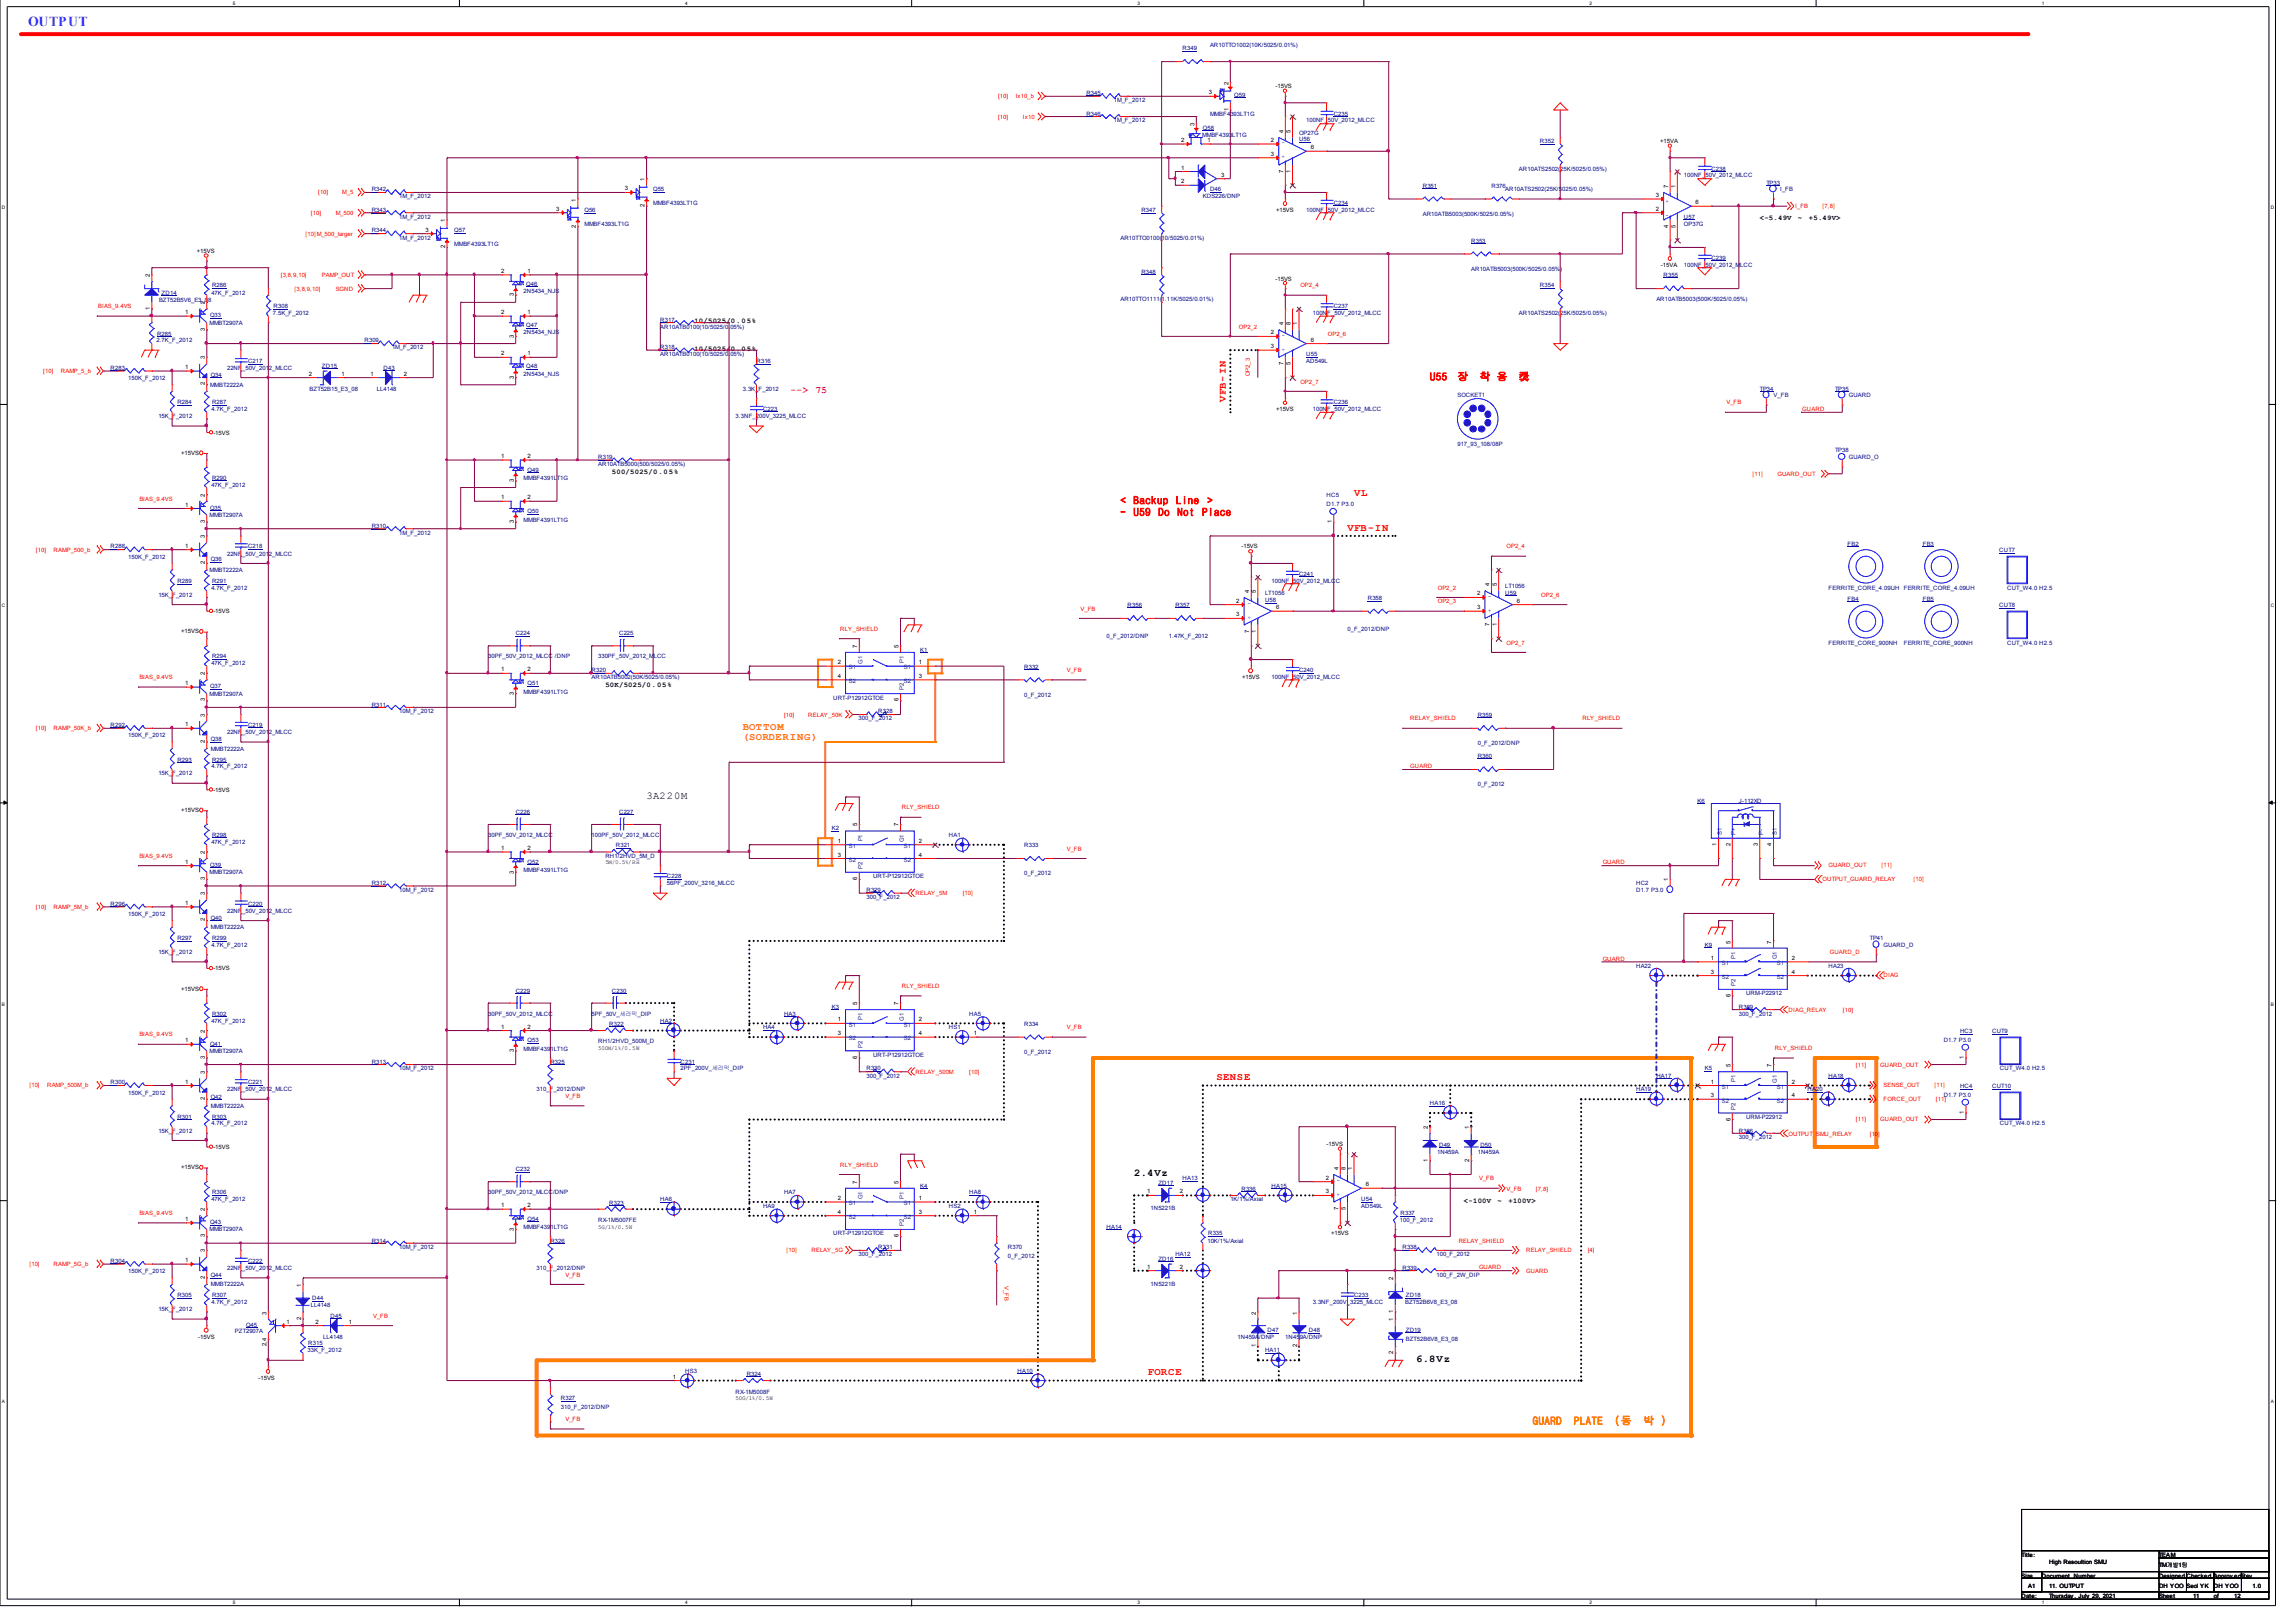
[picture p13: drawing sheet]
<svg xmlns="http://www.w3.org/2000/svg" width="297mm" height="210mm" viewBox="0 0 297 210" stroke-linecap="round" stroke-linejoin="round" font-family="sans-serif">
<defs><g id="words">
<text font-size="1.8" fill="#8000ff" x="3.6" y="3.4">OUTPUT</text>
<g font-size="1.4" fill="#f00">
<text x="158.6" y="52" transform="rotate(-90 158.6 52)">VFB-IN</text>
<text x="185" y="49.2">U55</text>
<text x="188.6" y="49.2">장</text>
<text x="191.4" y="49.2">착 용</text>
<text x="196.5" y="49.2">소</text>
<text x="196.5" y="49.2">켓</text>
<text x="144.9" y="65.2">&lt;</text>
<text x="146.6" y="65.2">Backup</text>
<text x="152.1" y="65.2">Line</text>
<text x="156.2" y="65.2">&gt;</text>
<text x="175.2" y="64.2">VL</text>
<text x="144.9" y="66.7">-</text>
<text x="146.6" y="66.7">U59</text>
<text x="149.9" y="66.7">Do</text>
<text x="152.3" y="66.7">Not</text>
<text x="155.5" y="66.7">Place</text>
<text x="174.3" y="68.7">VFB-IN</text>
<text x="157.4" y="139.8">SENSE</text>
<text x="148.5" y="178">FORCE</text>
</g>
<g font-size="1.4" fill="#ff8000">
<text x="96.1" y="94.4">BOTTOM</text>
<text x="96.1" y="95.8">(SORDERING)</text>
<text x="198.3" y="184.3">GUARD</text>
<text x="203.6" y="184.3">PLATE</text>
<text x="208.9" y="184.3">(동</text>
<text x="212.6" y="184.3">박 )</text>
</g>
<g font-size="1.4">
<text x="83.7" y="103.4">3A220M</text>
<text x="146.7" y="152.2">2.4Vz</text>
<text x="183.2" y="176.2">6.8Vz</text>
</g>
<g font-size="1.3" fill="#ff0080">
<text x="102.3" y="50.8">--&gt;</text>
<text x="105.5" y="50.8">75</text>
</g>
<g font-size=".9">
<text x="227.7" y="28.5">&lt;-5.49V</text>
<text x="232.6" y="28.5">~</text>
<text x="234" y="28.5">+5.49V&gt;</text>
<text x="89.8" y="41.8">10/5025/0.05%</text>
<text x="89.8" y="45.4">10/5025/0.05%</text>
<text x="79.2" y="61.4">500/5025/0.05%</text>
<text x="78.3" y="88.9">50K/5025/0.05%</text>
<text x="189.4" y="155.6">&lt;-100V</text>
<text x="193.7" y="155.6">~</text>
<text x="195.2" y="155.6">+100V&gt;</text>
</g>
<g font-size=".8" fill="#000080">
<text x="153" y="6.5">R349</text>
<text x="156.5" y="6.1">AR10TTO1002(10K/5025/0.01%)</text>
<text x="140.5" y="15">R346</text>
<text x="140.5" y="12.3">R345</text>
<text x="144.1" y="15.8">1M_F_2012</text>
<text x="144.1" y="13.2">1M_F_2012</text>
<text x="155.5" y="17.7">MMBF4393LT1G</text>
<text x="155.6" y="16.8">Q58</text>
<text x="156.5" y="15">MMBF4393LT1G</text>
<text x="159.7" y="12.5">Q59</text>
<text x="168.1" y="17.5">OP27G</text>
<text x="169" y="15.8">100NF_50V_2012_MLCC</text>
<text x="172.6" y="15">C235</text>
<text x="168.1" y="18.3">U56</text>
<text x="196.5" y="22.1">AR10ATS2502(25K/5025/0.05%)</text>
<text x="199.2" y="18.6">R352</text>
<text x="217.8" y="23">100NF_50V_2012_MLCC</text>
<text x="221.4" y="22.1">C238</text>
<text x="228.5" y="23.9">TP33</text>
<text x="48.1" y="27.4">R343</text>
<text x="48.1" y="24.7">R342</text>
<text x="51.6" y="28.3">1M_F_2012</text>
<text x="51.6" y="25.7">1M_F_2012</text>
<text x="75.6" y="27.4">Q56</text>
<text x="75.6" y="29.2">MMBF4393LT1G</text>
<text x="84.5" y="24.7">Q55</text>
<text x="84.5" y="26.5">MMBF4393LT1G</text>
<text x="147.7" y="27.4">R347</text>
<text x="155.6" y="25.7">KDS226/DNP</text>
<text x="156.5" y="24.7">D46</text>
<text x="169" y="27.4">100NF_50V_2012_MLCC</text>
<text x="172.6" y="26.5">C234</text>
<text x="184.1" y="24.3">R351</text>
<text x="184.1" y="28">AR10ATB5003(500K/5025/0.05%)</text>
<text x="193" y="24.3">R376</text>
<text x="194.7" y="24.7">AR10ATS2502(25K/5025/0.05%)</text>
<text x="217.8" y="28.3">U57</text>
<text x="217.8" y="29.2">OP37G</text>
<text x="230.3" y="24.7">I_FB</text>
<text x="48.1" y="30.1">R344</text>
<text x="51.6" y="31">1M_F_2012</text>
<text x="58.8" y="30.1">Q57</text>
<text x="58.8" y="31.8">MMBF4393LT1G</text>
<text x="144.9" y="31">AR10TTO0100(10/5025/0.01%)</text>
<text x="147.7" y="35.4">R348</text>
<text x="190.3" y="31.4">R353</text>
<text x="190.3" y="35.1">AR10ATB5003(500K/5025/0.05%)</text>
<text x="215.2" y="35.8">R355</text>
<text x="217.8" y="34.6">100NF_50V_2012_MLCC</text>
<text x="221.4" y="33.6">C239</text>
<text x="20.6" y="39">BZT52B5V6_E3_08</text>
<text x="20.9" y="38.1">ZD14</text>
<text x="27.2" y="41.1">Q33</text>
<text x="27.3" y="38.1">47K_F_2012</text>
<text x="27.4" y="37.2">R286</text>
<text x="35.3" y="40.7">7.5K_F_2012</text>
<text x="35.4" y="39.9">R308</text>
<text x="67.7" y="37.9">2N5434_NJS</text>
<text x="68.1" y="37">Q46</text>
<text x="85.4" y="41.7">R317</text>
<text x="144.9" y="39">AR10TTO1111(1.11K/5025/0.01%)</text>
<text x="169.8" y="40.7">100NF_50V_2012_MLCC</text>
<text x="172.6" y="39.9">C237</text>
<text x="196.5" y="40.7">AR10ATS2502(25K/5025/0.05%)</text>
<text x="199.2" y="37.2">R354</text>
<text x="214.3" y="39">AR10ATB5003(500K/5025/0.05%)</text>
<text x="14.3" y="47.9">R283</text>
<text x="20.2" y="44.3">2.7K_F_2012</text>
<text x="20.3" y="43.4">R285</text>
<text x="27.1" y="42">MMBT2907A</text>
<text x="29.4" y="47.9">22NF_50V_2012_MLCC</text>
<text x="32.1" y="47">C217</text>
<text x="41.7" y="47.6">ZD15</text>
<text x="47.2" y="44.3">R309</text>
<text x="49.6" y="47.9">D43</text>
<text x="50.7" y="45.2">1M_F_2012</text>
<text x="67.7" y="43.3">2N5434_NJS</text>
<text x="68.1" y="42.3">Q47</text>
<text x="68.1" y="47.7">Q48</text>
<text x="85.4" y="42.5">AR10ATB0100(10/5025/0.05%)</text>
<text x="85.4" y="45.2">R318</text>
<text x="85.4" y="46.1">AR10ATB0100(10/5025/0.05%)</text>
<text x="97.9" y="47">R316</text>
<text x="169" y="46.1">U55</text>
<text x="169" y="47">AD549L</text>
<text x="16.6" y="49.2">150K_F_2012</text>
<text x="22.9" y="52.3">R284</text>
<text x="27.2" y="50.1">MMBT2222A</text>
<text x="27.3" y="48.8">Q34</text>
<text x="27.3" y="53.2">4.7K_F_2012</text>
<text x="27.4" y="52.3">R287</text>
<text x="40" y="50.6">BZT52B15_E3_08</text>
<text x="48.8" y="50.6">LL4148</text>
<text x="67.7" y="48.6">2N5434_NJS</text>
<text x="96.1" y="50.6">3.3K_F_2012</text>
<text x="98.7" y="53.2">C223</text>
<text x="169.8" y="53.2">100NF_50V_2012_MLCC</text>
<text x="172.6" y="52.3">C236</text>
<text x="188.6" y="51.4">SOCKET1</text>
<text x="227.7" y="50.6">TP34</text>
<text x="229.4" y="51.4">V_FB</text>
<text x="237.4" y="50.6">TP35</text>
<text x="239.2" y="51.4">GUARD</text>
<text x="20.5" y="54.1">15K_F_2012</text>
<text x="77.4" y="59.5">R319</text>
<text x="95.2" y="54.1">3.3NF_200V_3225_MLCC</text>
<text x="188.6" y="57.7">917_93_108/08P</text>
<text x="237.4" y="58.5">TP38</text>
<text x="239.2" y="59.5">GUARD_O</text>
<text x="27.2" y="66">Q35</text>
<text x="27.3" y="63">47K_F_2012</text>
<text x="27.4" y="62.1">R290</text>
<text x="67.7" y="62.2">MMBF4391LT1G</text>
<text x="68.2" y="61.1">Q49</text>
<text x="77.4" y="60.3">AR10ATB5000(500/5025/0.05%)</text>
<text x="171.6" y="64.4">HC5</text>
<text x="171.6" y="65.5">D1.7 P3.0</text>
<text x="14.3" y="71">R288</text>
<text x="27.1" y="66.9">MMBT2907A</text>
<text x="29.4" y="71.9">22NF_50V_2012_MLCC</text>
<text x="32.1" y="71">C218</text>
<text x="48.1" y="68.3">R310</text>
<text x="51.6" y="69.2">1M_F_2012</text>
<text x="67.7" y="67.5">MMBF4391LT1G</text>
<text x="68.2" y="66.4">Q50</text>
<text x="239" y="70.6">FB2</text>
<text x="248.8" y="70.6">FB3</text>
<text x="258.7" y="71.5">CUT7</text>
<text x="16.6" y="72.3">150K_F_2012</text>
<text x="20.5" y="77.2">15K_F_2012</text>
<text x="22.9" y="75.5">R289</text>
<text x="27.1" y="74">MMBT2222A</text>
<text x="27.3" y="72.7">Q36</text>
<text x="27.3" y="76.3">4.7K_F_2012</text>
<text x="27.4" y="75.5">R291</text>
<text x="163.7" y="77.9">U58</text>
<text x="163.7" y="77">LT1056</text>
<text x="164.5" y="75.5">100NF_50V_2012_MLCC</text>
<text x="168.1" y="74.5">C241</text>
<text x="177" y="77.7">R358</text>
<text x="194.7" y="77">U59</text>
<text x="194.7" y="76.1">LT1056</text>
<text x="236.6" y="76.3">FERRITE_CORE_4.09UH</text>
<text x="239" y="77.7">FB4</text>
<text x="246.3" y="76.3">FERRITE_CORE_4.09UH</text>
<text x="248.8" y="77.7">FB5</text>
<text x="259.7" y="76.3">CUT_W4.0 H2.5</text>
<text x="66.7" y="82.2">C224</text>
<text x="80.1" y="82.2">C225</text>
<text x="143.2" y="82.6">0_F_2012/DNP</text>
<text x="145.9" y="78.5">R356</text>
<text x="151.2" y="82.6">1.47K_F_2012</text>
<text x="152.1" y="78.5">R357</text>
<text x="174.3" y="81.6">0_F_2012/DNP</text>
<text x="236.6" y="83.4">FERRITE_CORE_900NH</text>
<text x="246.3" y="83.4">FERRITE_CORE_900NH</text>
<text x="258.7" y="78.6">CUT8</text>
<text x="259.7" y="83.4">CUT_W4.0 H2.5</text>
<text x="27.2" y="89.1">Q37</text>
<text x="27.3" y="86.1">47K_F_2012</text>
<text x="27.4" y="85.2">R294</text>
<text x="63.2" y="85.2">30PF_50V_2012_MLCC /DNP</text>
<text x="67.7" y="89.8">MMBF4391LT1G</text>
<text x="68.2" y="88.7">Q51</text>
<text x="76.5" y="87">R320</text>
<text x="76.5" y="87.9">AR10ATB5002(50K/5025/0.05%)</text>
<text x="77.4" y="85.2">330PF_50V_2012_MLCC</text>
<text x="119" y="84.3">K1</text>
<text x="132.5" y="86.5">R332</text>
<text x="164.5" y="87.9">100NF_50V_2012_MLCC</text>
<text x="168.1" y="87">C240</text>
<text x="14.3" y="94.1">R292</text>
<text x="16.6" y="95.4">150K_F_2012</text>
<text x="27.1" y="90">MMBT2907A</text>
<text x="27.3" y="95.9">Q38</text>
<text x="29.4" y="95">22NF_50V_2012_MLCC</text>
<text x="32.1" y="94.1">C219</text>
<text x="48.1" y="91.5">R311</text>
<text x="51.6" y="92.3">10M_F_2012</text>
<text x="107.8" y="90.5">URT-P12912GTOE</text>
<text x="111.1" y="93.2">300_F_2012</text>
<text x="113.6" y="92.3">R328</text>
<text x="132.5" y="90.2">0_F_2012</text>
<text x="191.2" y="92.7">R359</text>
<text x="20.5" y="100.3">15K_F_2012</text>
<text x="22.9" y="98.6">R293</text>
<text x="27.3" y="97.1">MMBT2222A</text>
<text x="27.3" y="99.4">4.7K_F_2012</text>
<text x="27.4" y="98.6">R295</text>
<text x="191.2" y="96.4">0_F_2012/DNP</text>
<text x="191.2" y="98.1">R360</text>
<text x="191.2" y="101.7">0_F_2012</text>
<text x="66.7" y="105.3">C226</text>
<text x="80.1" y="105.3">C227</text>
<text x="107.6" y="107.5">K2</text>
<text x="219.6" y="103.9">K6</text>
<text x="225" y="103.9">J-112XD</text>
<text x="27.1" y="113.1">MMBT2907A</text>
<text x="27.2" y="112.2">Q39</text>
<text x="27.3" y="109.2">47K_F_2012</text>
<text x="27.4" y="108.3">R298</text>
<text x="63.2" y="108.3">30PF_50V_2012_MLCC</text>
<text x="67.7" y="112.9">MMBF4391LT1G</text>
<text x="68.2" y="111.8">Q52</text>
<text x="76.5" y="108.3">100PF_50V_2012_MLCC</text>
<text x="78.3" y="111">RH1/2HVD_5M_D</text>
<text x="79.7" y="109.7">R321</text>
<text x="86.3" y="113.6">C228</text>
<text x="112.9" y="113.6">URT-P12912GTOE</text>
<text x="122.8" y="108.3">HA1</text>
<text x="132.5" y="109.7">R333</text>
<text x="132.5" y="113.3">0_F_2012</text>
<text x="14.3" y="117.2">R296</text>
<text x="16.6" y="118.5">150K_F_2012</text>
<text x="27.3" y="119.1">Q40</text>
<text x="29.4" y="118.1">22NF_50V_2012_MLCC</text>
<text x="32.1" y="117.2">C220</text>
<text x="48.1" y="114.6">R312</text>
<text x="51.6" y="115.4">10M_F_2012</text>
<text x="86.3" y="114.6">56PF_200V_3216_MLCC</text>
<text x="112.1" y="115.4">R329</text>
<text x="112.1" y="116.3">300_F_2012</text>
<text x="211.7" y="114.6">HC2</text>
<text x="211.7" y="115.4">D1.7 P3.0</text>
<text x="20.5" y="123.5">15K_F_2012</text>
<text x="22.9" y="121.7">R297</text>
<text x="27.3" y="120.2">MMBT2222A</text>
<text x="27.3" y="122.5">4.7K_F_2012</text>
<text x="27.4" y="121.7">R299</text>
<text x="211.7" y="125.2">HA22</text>
<text x="220.6" y="122.5">K9</text>
<text x="236.6" y="125.2">HA23</text>
<text x="241.9" y="121.7">TP41</text>
<text x="243.7" y="122.5">GUARD_D</text>
<text x="27.4" y="131.4">R302</text>
<text x="63.2" y="131.4">30PF_50V_2012_MLCC</text>
<text x="66.7" y="128.5">C229</text>
<text x="76.5" y="131.4">5PF_50V_세라믹_DIP</text>
<text x="79.2" y="128.5">C230</text>
<text x="101.4" y="131.4">HA3</text>
<text x="107.6" y="130.6">K3</text>
<text x="125.4" y="131.4">HA5</text>
<text x="225" y="130.6">R369</text>
<text x="225" y="131.4">300_F_2012</text>
<text x="225.9" y="128.8">URM-P22912</text>
<text x="27.1" y="136.2">MMBT2907A</text>
<text x="27.2" y="135.3">Q41</text>
<text x="27.3" y="132.3">47K_F_2012</text>
<text x="48.1" y="137.7">R313</text>
<text x="67.7" y="136">MMBF4391LT1G</text>
<text x="68.2" y="134.9">Q53</text>
<text x="71.2" y="137.7">R325</text>
<text x="77.4" y="135">RH1/2HVD_500M_D</text>
<text x="78.8" y="132.8">R322</text>
<text x="85.4" y="132.3">HA2</text>
<text x="88.1" y="137.7">C231</text>
<text x="98.7" y="133.2">HA4</text>
<text x="112.9" y="136.8">URT-P12912GTOE</text>
<text x="122.8" y="133.2">HS1</text>
<text x="132.5" y="132.8">R334</text>
<text x="132.5" y="136.4">0_F_2012</text>
<text x="251.5" y="134.8">D1.7 P3.0</text>
<text x="253.6" y="133.7">HC3</text>
<text x="257.7" y="133.7">CUT9</text>
<text x="14.3" y="140.3">R300</text>
<text x="16.6" y="141.7">150K_F_2012</text>
<text x="27.3" y="142.2">Q42</text>
<text x="27.3" y="143.4">MMBT2222A</text>
<text x="29.4" y="141.2">22NF_50V_2012_MLCC</text>
<text x="32.1" y="140.3">C221</text>
<text x="51.6" y="138.5">10M_F_2012</text>
<text x="69.4" y="141.2">310_F_2012/DNP</text>
<text x="88.1" y="138.5">2PF_200V_세라믹_DIP</text>
<text x="112.1" y="138.5">R330</text>
<text x="112.1" y="139.5">300_F_2012</text>
<text x="185" y="143">HA16</text>
<text x="211.7" y="141.2">HA19</text>
<text x="214.3" y="139.5">HA17</text>
<text x="220.6" y="138.5">K5</text>
<text x="233.8" y="141.2">HA20</text>
<text x="236.6" y="139.5">HA18</text>
<text x="251.5" y="141.9">D1.7 P3.0</text>
<text x="253.6" y="140.8">HC4</text>
<text x="257.7" y="140.8">CUT10</text>
<text x="258.7" y="138.5">CUT_W4.0 H2.5</text>
<text x="20.5" y="146.6">15K_F_2012</text>
<text x="22.9" y="144.8">R301</text>
<text x="27.3" y="145.6">4.7K_F_2012</text>
<text x="27.4" y="144.8">R303</text>
<text x="185.9" y="149.4">1N459A</text>
<text x="186.2" y="148.4">D49</text>
<text x="191.2" y="149.4">1N459A</text>
<text x="191.5" y="148.4">D50</text>
<text x="225" y="146.6">R366</text>
<text x="225" y="147.4">300_F_2012</text>
<text x="225.9" y="144.8">URM-P22912</text>
<text x="258.7" y="145.6">CUT_W4.0 H2.5</text>
<text x="27.3" y="155.5">47K_F_2012</text>
<text x="27.4" y="154.5">R306</text>
<text x="63.2" y="154.5">30PF_50V_2012_MLCC/DNP</text>
<text x="66.7" y="151.6">C232</text>
<text x="78.8" y="155.9">R323</text>
<text x="85.4" y="155.5">HA6</text>
<text x="101.4" y="154.5">HA7</text>
<text x="119" y="153.7">K4</text>
<text x="125.4" y="154.5">HA8</text>
<text x="149.9" y="153.3">ZD17</text>
<text x="153" y="152.8">HA13</text>
<text x="159.2" y="155.5">1K/1%/Axial</text>
<text x="160.6" y="154.1">R336</text>
<text x="164.5" y="153.7">HA15</text>
<text x="176.1" y="155.5">U54</text>
<text x="27.1" y="159.4">MMBT2907A</text>
<text x="27.2" y="158.4">Q43</text>
<text x="48.1" y="160.8">R314</text>
<text x="51.6" y="161.6">10M_F_2012</text>
<text x="67.7" y="159.1">MMBF4391LT1G</text>
<text x="68.2" y="158">Q54</text>
<text x="71.2" y="160.8">R326</text>
<text x="77.4" y="158.1">RX-1M5007FE</text>
<text x="98.7" y="156.3">HA9</text>
<text x="107.8" y="159.9">URT-P12912GTOE</text>
<text x="113.6" y="161.6">R331</text>
<text x="122.8" y="156.3">HS2</text>
<text x="130.4" y="161.6">R370</text>
<text x="143.2" y="159">HA14</text>
<text x="148.8" y="156.6">1N5221B</text>
<text x="156.2" y="160.8">10K/1%/Axial</text>
<text x="156.3" y="159.9">R335</text>
<text x="176.1" y="156.3">AD549L</text>
<text x="181.1" y="158.1">100_F_2012</text>
<text x="181.2" y="157.2">R337</text>
<text x="181.4" y="161.6">R338</text>
<text x="14.3" y="163.4">R304</text>
<text x="16.6" y="164.8">150K_F_2012</text>
<text x="22.9" y="167.9">R305</text>
<text x="27.3" y="165.3">Q44</text>
<text x="27.3" y="166.5">MMBT2222A</text>
<text x="27.4" y="167.9">R307</text>
<text x="29.4" y="164.4">22NF_50V_2012_MLCC</text>
<text x="32.1" y="163.4">C222</text>
<text x="69.4" y="164.4">310_F_2012/DNP</text>
<text x="111.1" y="162.6">300_F_2012</text>
<text x="130.4" y="162.7">0_F_2012</text>
<text x="148.8" y="166.5">1N5221B</text>
<text x="149.9" y="163.2">ZD16</text>
<text x="152.1" y="162.6">HA12</text>
<text x="175.2" y="167.9">C233</text>
<text x="181.4" y="164.4">R339</text>
<text x="181.9" y="167.9">ZD18</text>
<text x="185.8" y="162.6">100_F_2012</text>
<text x="185.8" y="165.2">100_F_2W_DIP</text>
<text x="20.5" y="169.7">15K_F_2012</text>
<text x="27.3" y="168.8">4.7K_F_2012</text>
<text x="30.4" y="172.6">PZT2907A</text>
<text x="31.8" y="171.7">Q45</text>
<text x="40.2" y="169.1">LL4148</text>
<text x="40.4" y="168.2">D44</text>
<text x="41.8" y="173.2">LL4148</text>
<text x="42.8" y="170.5">D45</text>
<text x="160.1" y="173.2">1N459A/DNP</text>
<text x="164" y="172.4">D47</text>
<text x="166.3" y="173.2">1N459A/DNP</text>
<text x="169.3" y="172.4">D48</text>
<text x="169.8" y="168.8">3.3NF_200V_3225_MLCC</text>
<text x="181.8" y="168.8">BZT52B6V8_E3_08</text>
<text x="181.9" y="172.3">ZD19</text>
<text x="181.9" y="173.5">BZT52B6V8_E3_08</text>
<text x="39.8" y="175">33K_F_2012</text>
<text x="39.9" y="174.1">R315</text>
<text x="88.6" y="177.6">HS3</text>
<text x="96.6" y="178.1">R324</text>
<text x="131.7" y="177.6">HA10</text>
<text x="163.7" y="175">HA11</text>
<text x="72.6" y="181.2">R327</text>
<text x="72.6" y="182.3">310_F_2012/DNP</text>
<text x="95.2" y="180.4">RX-1M5008F</text>
</g>
<g font-size=".8">
<text x="158.9" y="10.9" transform="rotate(-90 158.9 10.9)">2</text>
<text x="165" y="11.4">-15VS</text>
<text x="154.5" y="16.3" transform="rotate(-90 154.5 16.3)">3</text>
<text x="156.4" y="12.2">3</text>
<text x="158.9" y="14.3" transform="rotate(-90 158.9 14.3)">1</text>
<text x="166" y="17.2" transform="rotate(-90 166 17.2)">4</text>
<text x="167" y="17.2" transform="rotate(-90 167 17.2)">5</text>
<text x="83.4" y="23.4" transform="rotate(-90 83.4 23.4)">1</text>
<text x="152.8" y="23.7">2</text>
<text x="152.8" y="21.9">1</text>
<text x="152.8" y="18.4">2</text>
<text x="156.2" y="18.4">1</text>
<text x="158" y="22.9">3</text>
<text x="164.4" y="20.2">3</text>
<text x="164.4" y="18.4">2</text>
<text x="166" y="22.4" transform="rotate(-90 166 22.4)">7</text>
<text x="167" y="22.4" transform="rotate(-90 167 22.4)">1</text>
<text x="169.6" y="19.3">6</text>
<text x="214.8" y="18.6">+15VA</text>
<text x="55" y="30">3</text>
<text x="57.6" y="28.7" transform="rotate(-90 57.6 28.7)">1</text>
<text x="72" y="27.3">3</text>
<text x="74.5" y="29.5" transform="rotate(-90 74.5 29.5)">2</text>
<text x="74.5" y="26.1" transform="rotate(-90 74.5 26.1)">1</text>
<text x="80.9" y="24.7">3</text>
<text x="83.4" y="26.8" transform="rotate(-90 83.4 26.8)">2</text>
<text x="165.1" y="27.4">+15VS</text>
<text x="214.2" y="25.5">3</text>
<text x="214.2" y="27.3">2</text>
<text x="215.8" y="29.5" transform="rotate(-90 215.8 29.5)">4</text>
<text x="215.8" y="24.3" transform="rotate(-90 215.8 24.3)">7</text>
<text x="216.7" y="29.5" transform="rotate(-90 216.7 29.5)">5</text>
<text x="216.7" y="24.3" transform="rotate(-90 216.7 24.3)">1</text>
<text x="219.4" y="26.4">6</text>
<text x="19.4" y="35.8" transform="rotate(-90 19.4 35.8)">2</text>
<text x="25.5" y="32.8">+15VS</text>
<text x="57.6" y="32.1" transform="rotate(-90 57.6 32.1)">2</text>
<text x="64.9" y="35.3">2</text>
<text x="68.2" y="35.3">1</text>
<text x="214.9" y="34.6">-15VA</text>
<text x="19.4" y="40.1" transform="rotate(-90 19.4 40.1)">1</text>
<text x="24" y="40.7">1</text>
<text x="26.5" y="39.4" transform="rotate(-90 26.5 39.4)">2</text>
<text x="64.9" y="40.7">2</text>
<text x="66.5" y="38.4" transform="rotate(-90 66.5 38.4)">3</text>
<text x="68.2" y="40.7">1</text>
<text x="165" y="36.3">-15VS</text>
<text x="24" y="47.8">1</text>
<text x="26.5" y="46.5" transform="rotate(-90 26.5 46.5)">3</text>
<text x="26.5" y="42.8" transform="rotate(-90 26.5 42.8)">3</text>
<text x="64.9" y="46">2</text>
<text x="66.5" y="43.7" transform="rotate(-90 66.5 43.7)">3</text>
<text x="68.2" y="46">1</text>
<text x="164.4" y="45.1">3</text>
<text x="164.4" y="43.3">2</text>
<text x="166" y="47.3" transform="rotate(-90 166 47.3)">7</text>
<text x="166" y="42.1" transform="rotate(-90 166 42.1)">4</text>
<text x="167" y="47.3" transform="rotate(-90 167 47.3)">5</text>
<text x="167" y="42.1" transform="rotate(-90 167 42.1)">8</text>
<text x="167.8" y="42.1" transform="rotate(-90 167.8 42.1)">1</text>
<text x="169.6" y="44.2">6</text>
<text x="26.5" y="49.9" transform="rotate(-90 26.5 49.9)">2</text>
<text x="40" y="48.6">2</text>
<text x="44.2" y="48.6">1</text>
<text x="47.9" y="48.6">1</text>
<text x="52.2" y="48.6">2</text>
<text x="66.5" y="49" transform="rotate(-90 66.5 49)">3</text>
<text x="165.1" y="53.2">+15VS</text>
<text x="23.5" y="58.9">+15VS</text>
<text x="27.6" y="56.2">-15VS</text>
<text x="64.9" y="59.3">1</text>
<text x="68.2" y="59.3">2</text>
<text x="24" y="65.5">1</text>
<text x="26.5" y="64.3" transform="rotate(-90 26.5 64.3)">2</text>
<text x="64.9" y="64.6">1</text>
<text x="66.5" y="62.3" transform="rotate(-90 66.5 62.3)">3</text>
<text x="68.2" y="64.6">2</text>
<text x="24" y="70.9">1</text>
<text x="26.5" y="69.6" transform="rotate(-90 26.5 69.6)">3</text>
<text x="26.5" y="67.7" transform="rotate(-90 26.5 67.7)">3</text>
<text x="66.5" y="67.7" transform="rotate(-90 66.5 67.7)">3</text>
<text x="160.6" y="71">-15VS</text>
<text x="172.3" y="67.7" transform="rotate(-90 172.3 67.7)">1</text>
<text x="26.5" y="73" transform="rotate(-90 26.5 73)">2</text>
<text x="159.9" y="78">2</text>
<text x="161.6" y="76.7" transform="rotate(-90 161.6 76.7)">4</text>
<text x="162.5" y="76.7" transform="rotate(-90 162.5 76.7)">5</text>
<text x="191.1" y="77.1">2</text>
<text x="192.7" y="75.9" transform="rotate(-90 192.7 75.9)">4</text>
<text x="193.6" y="75.9" transform="rotate(-90 193.6 75.9)">5</text>
<text x="196.3" y="78">6</text>
<text x="23.5" y="82">+15VS</text>
<text x="27.6" y="79.3">-15VS</text>
<text x="110.9" y="83.8" transform="rotate(-90 110.9 83.8)">7</text>
<text x="116.2" y="83.8" transform="rotate(-90 116.2 83.8)">5</text>
<text x="159.9" y="79.8">3</text>
<text x="161.6" y="81.9" transform="rotate(-90 161.6 81.9)">7</text>
<text x="162.5" y="81.9" transform="rotate(-90 162.5 81.9)">1</text>
<text x="165.1" y="78.8">6</text>
<text x="191.1" y="78.8">3</text>
<text x="192.7" y="81" transform="rotate(-90 192.7 81)">7</text>
<text x="193.6" y="81" transform="rotate(-90 193.6 81)">1</text>
<text x="24" y="88.7">1</text>
<text x="26.5" y="87.4" transform="rotate(-90 26.5 87.4)">2</text>
<text x="64.9" y="86.9">1</text>
<text x="66.5" y="89.9" transform="rotate(-90 66.5 89.9)">3</text>
<text x="68.2" y="86.9">2</text>
<text x="108.4" y="87.7">4</text>
<text x="108.4" y="86">2</text>
<text x="118.9" y="86">1</text>
<text x="118.9" y="87.7">3</text>
<text x="160.7" y="87.9">+15VS</text>
<text x="24" y="94">1</text>
<text x="26.5" y="92.7" transform="rotate(-90 26.5 92.7)">3</text>
<text x="26.5" y="90.8" transform="rotate(-90 26.5 90.8)">3</text>
<text x="116.2" y="90.8" transform="rotate(-90 116.2 90.8)">6</text>
<text x="26.5" y="96.1" transform="rotate(-90 26.5 96.1)">2</text>
<text x="23.5" y="105.1">+15VS</text>
<text x="27.6" y="102.5">-15VS</text>
<text x="110.9" y="106.9" transform="rotate(-90 110.9 106.9)">5</text>
<text x="116.2" y="106.9" transform="rotate(-90 116.2 106.9)">7</text>
<text x="24" y="111.8">1</text>
<text x="26.5" y="113.9" transform="rotate(-90 26.5 113.9)">3</text>
<text x="26.5" y="110.5" transform="rotate(-90 26.5 110.5)">2</text>
<text x="64.9" y="110">1</text>
<text x="66.5" y="113" transform="rotate(-90 66.5 113)">3</text>
<text x="68.2" y="110">2</text>
<text x="78.3" y="111.9">5M/0.5%/RH</text>
<text x="108.4" y="109.1">1</text>
<text x="108.4" y="110.8">3</text>
<text x="110.9" y="113.9" transform="rotate(-90 110.9 113.9)">6</text>
<text x="118.9" y="110.8">4</text>
<text x="118.9" y="109.1">2</text>
<text x="222.1" y="109.5" transform="rotate(-90 222.1 109.5)">1</text>
<text x="223.9" y="109.5" transform="rotate(-90 223.9 109.5)">2</text>
<text x="227.4" y="109.5" transform="rotate(-90 227.4 109.5)">3</text>
<text x="229.2" y="109.5" transform="rotate(-90 229.2 109.5)">4</text>
<text x="24" y="117.1">1</text>
<text x="26.5" y="119.2" transform="rotate(-90 26.5 119.2)">2</text>
<text x="26.5" y="115.8" transform="rotate(-90 26.5 115.8)">3</text>
<text x="215.8" y="114.1" transform="rotate(-90 215.8 114.1)">1</text>
<text x="27.6" y="125.6">-15VS</text>
<text x="221.3" y="124.2">1</text>
<text x="221.3" y="126">3</text>
<text x="223.9" y="122.1" transform="rotate(-90 223.9 122.1)">5</text>
<text x="229.2" y="122.1" transform="rotate(-90 229.2 122.1)">7</text>
<text x="231.8" y="126">4</text>
<text x="231.8" y="124.2">2</text>
<text x="23.5" y="128.2">+15VS</text>
<text x="110.9" y="130.1" transform="rotate(-90 110.9 130.1)">5</text>
<text x="116.2" y="130.1" transform="rotate(-90 116.2 130.1)">7</text>
<text x="223.9" y="129" transform="rotate(-90 223.9 129)">6</text>
<text x="24" y="134.9">1</text>
<text x="26.5" y="137" transform="rotate(-90 26.5 137)">3</text>
<text x="26.5" y="133.6" transform="rotate(-90 26.5 133.6)">2</text>
<text x="64.9" y="133.1">1</text>
<text x="66.5" y="136.2" transform="rotate(-90 66.5 136.2)">3</text>
<text x="68.2" y="133.1">2</text>
<text x="77.4" y="135.9">500M/1%/0.5W</text>
<text x="108.4" y="132.2">1</text>
<text x="108.4" y="134">3</text>
<text x="110.9" y="137" transform="rotate(-90 110.9 137)">6</text>
<text x="118.9" y="134">4</text>
<text x="118.9" y="132.2">2</text>
<text x="126" y="134">1</text>
<text x="254.1" y="137" transform="rotate(-90 254.1 137)">1</text>
<text x="24" y="140.2">1</text>
<text x="26.5" y="142.3" transform="rotate(-90 26.5 142.3)">2</text>
<text x="26.5" y="139" transform="rotate(-90 26.5 139)">3</text>
<text x="221.3" y="140.2">1</text>
<text x="221.3" y="142">3</text>
<text x="223.9" y="138.1" transform="rotate(-90 223.9 138.1)">5</text>
<text x="229.2" y="138.1" transform="rotate(-90 229.2 138.1)">7</text>
<text x="231.8" y="142">4</text>
<text x="231.8" y="140.2">2</text>
<text x="27.6" y="148.7">-15VS</text>
<text x="171.6" y="148.4">-15VS</text>
<text x="184.7" y="146.1" transform="rotate(-90 184.7 146.1)">2</text>
<text x="190.1" y="146.1" transform="rotate(-90 190.1 146.1)">1</text>
<text x="223.9" y="145" transform="rotate(-90 223.9 145)">6</text>
<text x="254.1" y="144.1" transform="rotate(-90 254.1 144.1)">1</text>
<text x="23.5" y="151.3">+15VS</text>
<text x="108.4" y="155.3">2</text>
<text x="110.9" y="153.2" transform="rotate(-90 110.9 153.2)">7</text>
<text x="116.2" y="153.2" transform="rotate(-90 116.2 153.2)">5</text>
<text x="118.9" y="155.3">1</text>
<text x="148.4" y="154.4">1</text>
<text x="152.7" y="154.4">2</text>
<text x="171.5" y="154.4">3</text>
<text x="171.5" y="152.7">2</text>
<text x="173.1" y="151.4" transform="rotate(-90 173.1 151.4)">4</text>
<text x="174.1" y="151.4" transform="rotate(-90 174.1 151.4)">8</text>
<text x="174.9" y="151.4" transform="rotate(-90 174.9 151.4)">1</text>
<text x="176.7" y="153.5">6</text>
<text x="184.7" y="150.4" transform="rotate(-90 184.7 150.4)">1</text>
<text x="190.1" y="150.4" transform="rotate(-90 190.1 150.4)">2</text>
<text x="24" y="158">1</text>
<text x="26.5" y="160.1" transform="rotate(-90 26.5 160.1)">3</text>
<text x="26.5" y="156.7" transform="rotate(-90 26.5 156.7)">2</text>
<text x="64.9" y="156.2">1</text>
<text x="66.5" y="159.3" transform="rotate(-90 66.5 159.3)">3</text>
<text x="68.2" y="156.2">2</text>
<text x="77.4" y="159">5G/1%/0.5W</text>
<text x="108.4" y="157.1">4</text>
<text x="116.2" y="160.1" transform="rotate(-90 116.2 160.1)">6</text>
<text x="118.9" y="157.1">3</text>
<text x="126" y="157.1">1</text>
<text x="172.2" y="159.9">+15VS</text>
<text x="173.1" y="156.6" transform="rotate(-90 173.1 156.6)">7</text>
<text x="174.1" y="156.6" transform="rotate(-90 174.1 156.6)">5</text>
<text x="24" y="163.3">1</text>
<text x="26.5" y="165.5" transform="rotate(-90 26.5 165.5)">2</text>
<text x="26.5" y="162.1" transform="rotate(-90 26.5 162.1)">3</text>
<text x="38.9" y="166.6" transform="rotate(-90 38.9 166.6)">1</text>
<text x="148.4" y="164.2">1</text>
<text x="152.7" y="164.2">2</text>
<text x="180.3" y="165.6" transform="rotate(-90 180.3 165.6)">2</text>
<text x="25.7" y="173.2">-15VS</text>
<text x="34.5" y="170.1" transform="rotate(-90 34.5 170.1)">3</text>
<text x="37.1" y="171.3">1</text>
<text x="38.9" y="170.8" transform="rotate(-90 38.9 170.8)">2</text>
<text x="40.8" y="171.3">2</text>
<text x="45.1" y="171.3">1</text>
<text x="162.5" y="170.1" transform="rotate(-90 162.5 170.1)">2</text>
<text x="167.8" y="170.1" transform="rotate(-90 167.8 170.1)">1</text>
<text x="180.3" y="171" transform="rotate(-90 180.3 171)">1</text>
<text x="180.3" y="169.9" transform="rotate(-90 180.3 169.9)">1</text>
<text x="33.4" y="178.6">-15VS</text>
<text x="34.5" y="174.2" transform="rotate(-90 34.5 174.2)">2,4</text>
<text x="87" y="178.4">1</text>
<text x="162.5" y="174.3" transform="rotate(-90 162.5 174.3)">1</text>
<text x="167.8" y="174.3" transform="rotate(-90 167.8 174.3)">2</text>
<text x="180.3" y="175.3" transform="rotate(-90 180.3 175.3)">2</text>
<text x="95.2" y="181.2">50G/1%/0.5W</text>
<text x="261.5" y="201.4">Title:</text>
<text x="265.1" y="202.4">High Resoultion SMU</text>
<text x="279.3" y="201.4">TEAM</text>
<text x="279.3" y="202.8">TM개발1팀</text>
<text x="261.5" y="204.1">Size</text>
<text x="261.5" y="206.8">Date:</text>
<text x="262.4" y="205.5">A1</text>
<text x="264.2" y="204.1">Document</text>
<text x="265.1" y="205.5">11. OUTPUT</text>
<text x="265.1" y="206.8">Thursday, July 29, 2021</text>
<text x="268.3" y="204.1">Number</text>
<text x="279.3" y="206.8">Sheet</text>
<text x="279.3" y="204.1">Designed Checked Approv edRev</text>
<text x="279.3" y="205.5">DH YOO Seol YK</text>
<text x="283.7" y="206.8">11</text>
<text x="286.4" y="206.8">of</text>
<text x="286.4" y="205.5">DH YOO</text>
<text x="289.1" y="206.8">12</text>
<text x="291.4" y="205.5">1.0</text>
</g>
<g font-size=".8" fill="#f00">
<text x="129.1" y="12.7">[10]</text>
<text x="129.1" y="15.4">[10]</text>
<text x="131.4" y="12.7">Ix10_b</text>
<text x="132.3" y="15.4">Ix10</text>
<text x="40.2" y="27.9">[10]</text>
<text x="41.1" y="25.2">[10]</text>
<text x="43.4" y="27.9">M_500</text>
<text x="44.3" y="25.2">M_5</text>
<text x="232.2" y="26.9">I_FB</text>
<text x="235.8" y="26.9">[7,8]</text>
<text x="36.3" y="35.8">[3,8,9,10]</text>
<text x="39.5" y="30.5">[10]M_500_larger</text>
<text x="41.7" y="35.8">PAMP_OUT</text>
<text x="12.7" y="39.9">BIAS_9.4VS</text>
<text x="38.1" y="37.6">[3,8,9,10]</text>
<text x="43.4" y="37.6">SGND</text>
<text x="168.2" y="37.2">OP2_4</text>
<text x="160.3" y="42.5">OP2_2</text>
<text x="171.8" y="43.4">OP2_6</text>
<text x="5.6" y="48.3">[10]</text>
<text x="7.9" y="48.3">RAMP_5_b</text>
<text x="161.7" y="48.7" transform="rotate(-90 161.7 48.7)">OP2_3</text>
<text x="168.2" y="49.6">OP2_7</text>
<text x="223.4" y="52.3">V_FB</text>
<text x="233.2" y="53.2">GUARD</text>
<text x="18" y="64.8">BIAS_9.4VS</text>
<text x="226.7" y="61.6">[11]</text>
<text x="230" y="61.6">GUARD_OUT</text>
<text x="4.7" y="71.4">[10]</text>
<text x="6.9" y="71.4">RAMP_500_b</text>
<text x="194.9" y="71">OP2_4</text>
<text x="186" y="76.3">OP2_2</text>
<text x="199.4" y="77.2">OP2_6</text>
<text x="108.7" y="81.6">RLY_SHIELD</text>
<text x="139.8" y="79">V_FB</text>
<text x="186" y="78.1">OP2_3</text>
<text x="194.9" y="83.4">OP2_7</text>
<text x="18" y="87.9">BIAS_9.4VS</text>
<text x="138" y="87">V_FB</text>
<text x="4.7" y="94.5">[10]</text>
<text x="6.9" y="94.5">RAMP_50K_b</text>
<text x="101.4" y="92.7">[10]</text>
<text x="104.6" y="92.7">RELAY_50K</text>
<text x="182.5" y="93.2">RELAY_SHIELD</text>
<text x="204.7" y="93.2">RLY_SHIELD</text>
<text x="182.5" y="99.4">GUARD</text>
<text x="116.7" y="104.7">RLY_SHIELD</text>
<text x="18" y="111">BIAS_9.4VS</text>
<text x="138" y="110.1">V_FB</text>
<text x="207.3" y="111.9">GUARD</text>
<text x="235.8" y="114">OUTPUT_GUARD_RELAY</text>
<text x="236.6" y="112.2">GUARD_OUT</text>
<text x="243.4" y="112.2">[11]</text>
<text x="247.6" y="114">[10]</text>
<text x="4.7" y="117.6">[10]</text>
<text x="6.9" y="117.6">RAMP_5M_b</text>
<text x="118.4" y="115.8">RELAY_5M</text>
<text x="124.5" y="115.8">[10]</text>
<text x="207.3" y="124.3">GUARD</text>
<text x="236.7" y="123.5">GUARD_D</text>
<text x="116.7" y="127.9">RLY_SHIELD</text>
<text x="231.4" y="131">DIAG_RELAY</text>
<text x="238.4" y="131">[10]</text>
<text x="243.7" y="126.4">DIAG</text>
<text x="18" y="134.1">BIAS_9.4VS</text>
<text x="138" y="133.2">V_FB</text>
<text x="229.6" y="135.9">RLY_SHIELD</text>
<text x="3.8" y="140.7">[10]</text>
<text x="6.1" y="140.7">RAMP_500M_b</text>
<text x="73.2" y="142.1">V_FB</text>
<text x="118.4" y="139">RELAY_500M</text>
<text x="125.4" y="139">[10]</text>
<text x="240.1" y="138">[11]</text>
<text x="243.2" y="138">GUARD_OUT</text>
<text x="243.7" y="140.6">SENSE_OUT</text>
<text x="243.7" y="142.4">FORCE_OUT</text>
<text x="250.3" y="140.6">[11]</text>
<text x="250.4" y="142.4">[11]</text>
<text x="231.4" y="147">OUTPUT_SMU_RELAY</text>
<text x="240.1" y="145.1">[11]</text>
<text x="241.9" y="147">[10]</text>
<text x="243.2" y="145.1">GUARD_OUT</text>
<text x="108.7" y="151">RLY_SHIELD</text>
<text x="191.3" y="152.8">V_FB</text>
<text x="194.9" y="154.1">V_FB</text>
<text x="198.7" y="154.1">[7,8]</text>
<text x="18" y="157.2">BIAS_9.4VS</text>
<text x="188.7" y="160.8">RELAY_SHIELD</text>
<text x="197.4" y="162">RELAY_SHIELD</text>
<text x="205.4" y="162">[4]</text>
<text x="3.8" y="163.8">[10]</text>
<text x="6.9" y="163.8">RAMP_5G_b</text>
<text x="73.2" y="165.2">V_FB</text>
<text x="101.8" y="162.1">[10]</text>
<text x="105" y="162.1">RELAY_5G</text>
<text x="130" y="166.4" transform="rotate(90 130 166.4)">V_FB</text>
<text x="191.3" y="164.3">GUARD</text>
<text x="197.4" y="164.7">GUARD</text>
<text x="48.3" y="170.5">V_FB</text>
<text x="73.2" y="183.9">V_FB</text>
</g>
<g font-size=".8" fill="#00f">
<text x="166.3" y="20.1" transform="rotate(-180 166.3 20.1)">+</text>
<text x="166.3" y="18.3" transform="rotate(-180 166.3 18.3)">-</text>
<text x="215.5" y="26.3">+</text>
<text x="215.5" y="28">-</text>
<text x="166.3" y="45" transform="rotate(-180 166.3 45)">+</text>
<text x="166.3" y="43.2" transform="rotate(-180 166.3 43.2)">-</text>
<text x="161.9" y="77.9" transform="rotate(-180 161.9 77.9)">-</text>
<text x="193" y="77" transform="rotate(-180 193 77)">-</text>
<text x="161.9" y="79.7" transform="rotate(-180 161.9 79.7)">+</text>
<text x="193" y="78.8" transform="rotate(-180 193 78.8)">+</text>
<text x="173.4" y="154.4" transform="rotate(-180 173.4 154.4)">+</text>
<text x="173.4" y="152.6" transform="rotate(-180 173.4 152.6)">-</text>
</g>
<g font-size=".8" fill="#004080">
<text x="109.8" y="88.4">S2</text>
<text x="109.8" y="86.6">S1</text>
<text x="111.6" y="85.9" transform="rotate(-90 111.6 85.9)">G1</text>
<text x="116.9" y="89.3" transform="rotate(-90 116.9 89.3)">P2</text>
<text x="116.9" y="85.8" transform="rotate(-90 116.9 85.8)">P1</text>
<text x="116.9" y="86.6">S1</text>
<text x="116.9" y="88.4">S2</text>
<text x="109.8" y="109.7">S1</text>
<text x="109.8" y="111.5">S2</text>
<text x="111.6" y="112.5" transform="rotate(-90 111.6 112.5)">P2</text>
<text x="111.6" y="108.9" transform="rotate(-90 111.6 108.9)">P1</text>
<text x="116.9" y="109" transform="rotate(-90 116.9 109)">G1</text>
<text x="116.9" y="111.5">S2</text>
<text x="116.9" y="109.7">S1</text>
<text x="222.8" y="108" transform="rotate(-90 222.8 108)">S1</text>
<text x="224.5" y="108" transform="rotate(-90 224.5 108)">P+</text>
<text x="228.1" y="108" transform="rotate(-90 228.1 108)">P-</text>
<text x="229.9" y="108" transform="rotate(-90 229.9 108)">S1</text>
<text x="222.8" y="124.9">S1</text>
<text x="224.5" y="124.1" transform="rotate(-90 224.5 124.1)">P1</text>
<text x="229.9" y="124.1" transform="rotate(-90 229.9 124.1)">G1</text>
<text x="229.9" y="124.9">S1</text>
<text x="222.8" y="126.7">S2</text>
<text x="224.5" y="127.6" transform="rotate(-90 224.5 127.6)">P2</text>
<text x="229.9" y="126.7">S2</text>
<text x="109.8" y="132.9">S1</text>
<text x="109.8" y="134.6">S2</text>
<text x="111.6" y="135.6" transform="rotate(-90 111.6 135.6)">P2</text>
<text x="111.6" y="132" transform="rotate(-90 111.6 132)">P1</text>
<text x="116.9" y="132.1" transform="rotate(-90 116.9 132.1)">G1</text>
<text x="116.9" y="134.6">S2</text>
<text x="116.9" y="132.9">S1</text>
<text x="222.8" y="140.9">S1</text>
<text x="222.8" y="142.7">S2</text>
<text x="224.5" y="143.6" transform="rotate(-90 224.5 143.6)">P2</text>
<text x="224.5" y="140.1" transform="rotate(-90 224.5 140.1)">P1</text>
<text x="229.9" y="140.1" transform="rotate(-90 229.9 140.1)">G1</text>
<text x="229.9" y="142.7">S2</text>
<text x="229.9" y="140.9">S1</text>
<text x="109.8" y="156">S1</text>
<text x="111.6" y="155.2" transform="rotate(-90 111.6 155.2)">G1</text>
<text x="116.9" y="155.1" transform="rotate(-90 116.9 155.1)">P1</text>
<text x="116.9" y="156">S1</text>
<text x="109.8" y="157.7">S2</text>
<text x="116.9" y="158.7" transform="rotate(-90 116.9 158.7)">P2</text>
<text x="116.9" y="157.7">S2</text>
</g>
<g font-size=".6">
<text x="30.1" y=".6">5</text>
<text x="88.6" y=".6">4</text>
<text x="147.2" y=".6">3</text>
<text x="205.7" y=".6">2</text>
<text x="264.2" y=".6">1</text>
<text x=".3" y="27.1">D</text>
<text x="293.8" y="27.1">D</text>
<text x=".3" y="78.6">C</text>
<text x="293.8" y="78.6">C</text>
<text x=".3" y="130.1">B</text>
<text x="293.8" y="130.1">B</text>
<text x=".3" y="181.6">A</text>
<text x="293.8" y="181.6">A</text>
<text x="30.1" y="207.6">5</text>
<text x="88.6" y="207.6">4</text>
<text x="147.2" y="207.6">3</text>
<text x="205.7" y="207.6">2</text>
<text x="264.2" y="207.6">1</text>
</g>
</g></defs>
<path d="M0 -.1v207.9h294.4v-207.9M.9 .9h292.6v206h-292.6z" fill="none" stroke="#000" stroke-width=".13"/>
<g fill="#fff">
<path d="M30.1 .1h.3v.6h-.3z"/>
<path d="M30.1 207.1h.3v.6h-.3z"/>
</g>
<path d="M59.4 -.1v1M59.4 206.9v1" fill="none" stroke="#000" stroke-width=".13"/>
<g fill="#fff">
<path d="M88.6 .1h.3v.6h-.3z"/>
<path d="M88.6 207.1h.3v.6h-.3z"/>
</g>
<path d="M117.9 -.1v1M117.9 206.9v1" fill="none" stroke="#000" stroke-width=".13"/>
<g fill="#fff">
<path d="M147.2 .1h.2v.6h-.2z"/>
<path d="M147.2 207.1h.2v.6h-.2z"/>
</g>
<path d="M176.4 -.1v1M176.4 206.9v1" fill="none" stroke="#000" stroke-width=".13"/>
<g fill="#fff">
<path d="M205.7 .1h.2v.6h-.2z"/>
<path d="M205.7 207.1h.2v.6h-.2z"/>
</g>
<path d="M234.9 -.1v1M234.9 206.9v1" fill="none" stroke="#000" stroke-width=".13"/>
<g fill="#fff">
<path d="M264.2 .1h.2v.6h-.2z"/>
<path d="M264.2 207.1h.2v.6h-.2z"/>
<path d="M.3 26.6h.3v.6h-.3z"/>
<path d="M293.8 26.6h.3v.6h-.3z"/>
<path d="M.3 78.1h.3v.6h-.3z"/>
<path d="M293.8 78.1h.3v.6h-.3z"/>
</g>
<path d="M0 52.3h.9M293.5 52.3h1" fill="none" stroke="#000" stroke-width=".13"/>
<g fill="#fff">
<path d="M.3 129.6h.3v.6h-.3z"/>
<path d="M293.8 129.6h.3v.6h-.3z"/>
</g>
<path d="M0 103.9h.9M293.5 103.9h1" fill="none" stroke="#000" stroke-width=".13"/>
<path d="M.5 103.6l.4 .3-.4 .2zM293.5 103.9l.5-.3v.5z" fill="#000" stroke="#000" stroke-width=".13"/>
<g fill="#fff">
<path d="M.3 181.1h.3v.6h-.3z"/>
<path d="M293.8 181.1h.3v.6h-.3z"/>
</g>
<path d="M0 155.4h.9M293.5 155.4h1" fill="none" stroke="#000" stroke-width=".13"/>
<path d="M2.7 4.4h259.6" fill="none" stroke="#f00" stroke-width=".51"/>
<circle cx="262.3" cy="4.4" r=".25" fill="#f00"/>
<g fill="none" stroke="#000" stroke-width=".25" stroke-dasharray="0 .5">
<path d="M159.2 45.3h3.5M159.2 45.3v8.1M159.2 53.4h.1M162.7 45.3h.1M129.9 109.3v12.5M80.9 129.8h6.3M81.9 133.4h4.4M86.3 133.4h.1M87.2 129.8h.1M87.2 134.2v1.8M87.2 136h.1M87.2 129.8v2.6"/>
<path d="M87.2 132.4h.1M88.1 133.4h8.8M96.9 132.4h5.4M96.9 134.2h2.8M96.9 133.4h.1M96.9 121.8h33M96.9 121.8v12.4M96.9 134.2h.1M99.7 134.2h.1M101.4 134.2h5.4M102.3 132.4h.1M104.1 132.4h2.7"/>
<path d="M106.8 132.4h.1M106.8 134.2h.1M121 132.4h5.3M121 134.2h2.6M123.6 134.2h.1M126.3 132.4h.1M129.9 121.8h.1M121 155.5h5.3M121 157.3h2.6M123.6 157.3h.1M126.3 155.5h.1M128.1 155.5h6.2"/>
<path d="M134.3 155.5h.1M134.3 155.5v22.3M146.7 154.7h1.8M146.7 154.7v3.6M146.7 158.3h.1M148.5 154.7h.1M153 154.7h1.8M154.8 154.7h.1M155.6 155.5v1.8M155.6 157.3h.1M155.6 140.5v13.3M155.6 153.8h.1"/>
<path d="M155.6 140.5h60.5M156.5 154.7h2.7M159.2 154.7h.1M163.7 154.7h1.7M165.4 154.7h.1M167.2 154.7h2.6M169.8 154.7h.1M185 144h1.8M185 144v1.8M185 145.8h.1M186.8 144h.1M187.6 140.5v2.6"/>
<path d="M187.6 143.1h.1M188.6 144h1.7M190.3 144h.1M190.3 144v1.8M190.3 145.8h.1M204.6 142.3v36.4M204.6 142.3h8.8M213.4 142.3h.1M215.2 142.3h4.4M216.1 140.5h.1M217.8 140.5h1.8M219.6 142.3h.1"/>
<path d="M219.6 140.5h.1M233.8 142.3h1.8M233.8 140.5h4.5M235.6 142.3h.1M237.4 142.3h4.5M238.3 140.5h.1M240.1 140.5h1.8M241.9 140.5h.1M241.9 142.3h.1M89.8 178.7h5.4M95.2 178.7h.1M99.7 178.7h33.7"/>
<path d="M133.4 178.7h.1M134.3 177.8h.1M135.2 178.7h69.4M146.7 164.4h1.8M146.7 160.9v3.5M146.7 164.4h.1M148.5 164.4h.1M153 164.4h1.8M154.8 164.4h.1M155.6 165.4v13.3M155.6 178.7h.1M155.6 161.8v1.8"/>
<path d="M155.6 163.6h.1M162.7 174.3v1.7M162.7 176h.1M164.5 176h-1.8M165.4 176.9v1.8M165.4 178.7h.1M166.3 176h.1M168.1 174.3v1.7M168.1 176h.1M168.1 176h-1.8M204.6 178.7h.1"/>
</g>
<path d="M218.8 136.9v48.9" fill="none" stroke="#ff8000" stroke-width=".51"/>
<circle cx="218.8" cy="185.8" r=".25" fill="#ff8000"/>
<path d="M141.4 136.9h77.4" fill="none" stroke="#ff8000" stroke-width=".51"/>
<circle cx="218.8" cy="136.9" r=".25" fill="#ff8000"/>
<path d="M69.4 185.8h149.4" fill="none" stroke="#ff8000" stroke-width=".51"/>
<circle cx="218.8" cy="185.8" r=".25" fill="#ff8000"/>
<path d="M141.4 136.9v39.1" fill="none" stroke="#ff8000" stroke-width=".51"/>
<circle cx="141.4" cy="176" r=".25" fill="#ff8000"/>
<path d="M69.4 176h72" fill="none" stroke="#ff8000" stroke-width=".51"/>
<circle cx="141.4" cy="176" r=".25" fill="#ff8000"/>
<path d="M69.4 176v9.8" fill="none" stroke="#ff8000" stroke-width=".51"/>
<circle cx="69.4" cy="185.8" r=".25" fill="#ff8000"/>
<g fill="none" stroke="#000" stroke-width=".25" stroke-dasharray="0 .5">
<path d="M121 109.3h2.6M123.6 109.3h.1M125.4 109.3h4.5M129.9 109.3h.1M128.1 132.4h1.8M129.9 132.4v12.5M129.9 132.4h.1M81.9 156.5h4.4M86.3 156.5h.1M88.1 156.5h8.8M96.9 155.5h5.4M96.9 157.3h2.8"/>
<path d="M96.9 156.5h.1M96.9 144.9h33M96.9 144.9v12.4M96.9 157.3h.1M99.7 157.3h.1M101.4 157.3h5.4M102.3 155.5h.1M104.1 155.5h2.7M106.8 155.5h.1M106.8 157.3h.1M129.9 144.9h.1"/>
</g>
<path d="M214.3 127.1v14.2M214.3 141.3h.1" fill="none" stroke="#004080" stroke-width=".25" stroke-dasharray=".5 .5 0 .5"/>
<g fill="none" stroke="#ff8000" stroke-width=".25">
<path d="M105.8 88.9h.1M105.8 88.9h1.8M107.6 88.9h.1M107.6 85.4h.1M107.6 85.4h-1.8v3.5M107.6 85.4v3.5M120.1 87.1h.1M120.1 87.1h1.7M121 96h.1M121 87.1v8.9M121 96h-14.2v12.5M121.8 85.4h.1"/>
<path d="M121.8 87.1h.1M121.8 85.4h-1.7v1.7M121.8 85.4v1.7M105.8 112h.1M105.8 112h1.8M106.8 108.5h.1M107.6 108.5h.1M107.6 112h.1M107.6 108.5h-1.8v3.5M107.6 108.5v3.5"/>
</g>
<path d="M234.8 136.9v11.5" fill="none" stroke="#ff8000" stroke-width=".51"/>
<circle cx="234.8" cy="148.4" r=".25" fill="#ff8000"/>
<path d="M242.7 136.9v11.5" fill="none" stroke="#ff8000" stroke-width=".51"/>
<circle cx="242.7" cy="148.4" r=".25" fill="#ff8000"/>
<path d="M234.8 148.4h7.9" fill="none" stroke="#ff8000" stroke-width=".51"/>
<circle cx="242.7" cy="148.4" r=".25" fill="#ff8000"/>
<path d="M234.8 136.9h7.9" fill="none" stroke="#ff8000" stroke-width=".51"/>
<circle cx="242.7" cy="136.9" r=".25" fill="#ff8000"/>
<path d="M172.6 69.4h7.9M180.5 69.4h.1M215.2 126.3h4.4M219.6 126.3h.1M233.8 126.3h4.5M238.3 126.3h.1M240.1 126.3h2.6M242.7 126.3h.1" fill="none" stroke="#000" stroke-width=".25" stroke-dasharray="0 .5"/>
<g fill="none" stroke="#800040" stroke-width=".13">
<path d="M135.2 15.1h.1M135.2 12.5h.1M135.2 12.5h6.2M135.2 15.1h6.2M145.9 12.5h.1M145.9 15.1h.1M145.9 12.5h10.6M145.9 15.1h8.9M150.3 8h.1M150.3 18.6h.1M150.3 18.6h2.7M150.3 8v18.7"/>
<path d="M150.3 8h1.8M154.8 15.1h.1M154.8 15.1v.9M156.5 18.6h.1M156.5 8h.1M156.5 18.6h6.2M156.5 8h23.2M159.2 14.2h.1M159.2 8h.1M159.2 18.6h.1M159.2 8v2.7M159.2 14.2v8.9h-.9"/>
<path d="M166.3 13.3h.1M166.3 12.5h.1M166.3 12.5v2.6M166.3 13.3h5.3M171.6 19.6h.1M171.6 19.6h8.1M179.7 8h.1M179.7 19.6h.1M179.7 8v17.8M201.8 14.2h.1M201.8 14.2v3.6M216.1 19.6h.1"/>
<path d="M216.1 19.6v2.6M19.6 40h.1M19.6 34.6h.1M19.6 34.6v1M19.6 40v.9M19.6 34.6h15.1M26.8 33.8h.1M26.8 34.6h.1M26.8 33.8v.8M34.7 34.6h.1M34.7 34.6v2.8M47.2 24.9h.1"/>
<path d="M47.2 27.5h.1M47.2 30.2h.1M47.2 37.4h.1M47.2 35.6h.1M47.2 24.9h1.7M47.2 27.5h1.7M47.2 30.2h1.7M47.2 35.6h17.7M50.7 35.6h.1M50.7 35.6v1.8h-3.5M53.4 24.9h.1M53.4 27.5h.1"/>
<path d="M53.4 30.2h.1M53.4 24.9h27.5M53.4 27.5h18.7M53.4 30.2h1.8M54.3 35.6h.1M54.3 35.6v2.6M57.8 35.6h.1M57.8 32h.1M57.8 20.4h.1M57.8 20.4v8.1M57.8 32v146.7h29.4M57.8 20.4h104.9"/>
<path d="M59.6 39.1h.1M59.6 39.1v10.7M61.4 35.6h.1M61.4 35.6v10.6M66.7 38.2h.1M66.7 38.2v.9h-7.1M68.5 35.6h.1M68.5 35.6h15.2M72.1 35.6h.1M72.1 35.6v10.6h-3.6M74.8 29.3h.1M74.8 20.4h.1"/>
<path d="M74.8 20.4v5.4M74.8 29.3v30.2M83.7 35.6h.1M83.7 26.7h.1M83.7 23.1h.1M83.7 20.4v2.7M83.7 26.7v18.6M150.3 39.1h.1M150.3 34.6h.1M150.3 31.1v3.5M150.3 39.1v4.4M151.2 23.1h.1"/>
<path d="M151.2 20.4h.1M151.2 23.1h.9M151.2 20.4v2.7M152.1 22.2h.1M152.1 24h.1M152.1 23.1h.1M152.1 22.2h.9M152.1 22.2v1.8M152.1 24h.9M158.3 23.1h.1M159.2 32.9h.1M159.2 32.9v10.6"/>
<path d="M159.2 32.9h30.2M166.3 38.2h.1M166.3 37.4h.1M166.3 24h.1M166.3 24.9h.1M166.3 24.9h5.3M166.3 24v1.8M166.3 37.4v2.6M166.3 38.2h5.3M179.7 32.9h.1M179.7 25.8h.1M179.7 32.9v11.6h-8.1"/>
<path d="M179.7 25.8h3.5M187.6 25.8h4.5M192.1 25.8h.1M193.9 32.9h.1M196.5 25.8h16M201.8 22.2h.1M201.8 25.8h.1M201.8 32.9h.1M201.8 22.2v3.6M201.8 32.9v3.5M209.9 27.5h.1M209.9 27.5h2.6"/>
<path d="M209.9 27.5v5.4h-16M211.7 27.5h.1M211.7 37.4h.1M211.7 37.4h2.6M211.7 27.5v9.9M216.1 32h.1M216.1 31.1h.1M216.1 20.4h.1M216.1 20.4h4.5M216.1 32h4.5M216.1 31.1v1.8M218.8 37.4h.1"/>
<path d="M221.4 26.7h.1M221.4 26.7h9.8M225 26.7h.1M225 26.7v10.7h-6.2M229.4 26.7h.1M229.4 25.8h.1M229.4 25.8v.9M12.5 40.9h.1M12.5 40.9h11.5M13.4 48h.1M13.4 48h1.8M19.6 40.9h.1"/>
<path d="M19.6 48h.1M19.6 48h4.4M22.3 54.2h.1M22.3 48h.1M22.3 55.1h.1M22.3 48v1.8M22.3 54.2v.9M22.3 55.1h4.5M26.8 55.1h.1M26.8 58.7h.1M26.8 42.7h.1M26.8 54.2h.1"/>
<path d="M26.8 44.5h.1M26.8 44.5h21.3M26.8 42.7v3.5M26.8 54.2v1.8M26.8 58.7v.8M31.2 44.5h.1M31.2 48.9h.1M31.2 48h.1M31.2 48.9h8.8M31.2 44.5v.8M31.2 48v.9M34.7 48.9h.1"/>
<path d="M34.7 41.8h.1M34.7 41.8v128M44.5 48.9h.1M44.5 48.9h3.6M52.5 48.9h.1M52.5 44.5h.1M56 44.5h.1M56 44.5v4.4h-3.5M57.8 59.5h.1M57.8 59.5h7.1M59.6 44.5h.1M59.6 49.8h.1"/>
<path d="M61.4 59.5h.1M61.4 46.2h.1M61.4 40.9h.1M61.4 46.2h3.5M61.4 40.9h3.5M61.4 59.5v5.4M66.7 43.5h.1M66.7 48.9h.1M66.7 43.5v1h-14.2M66.7 48.9v.9h-7.1M68.5 46.2h.1M68.5 40.9h.1"/>
<path d="M68.5 59.5h.1M68.5 40.9h3.6M68.5 59.5h9.8M72.1 40.9h.1M72.1 59.5h.1M72.1 59.5v5.4h-3.6M74.8 59.5h.1M82.7 59.5h.1M82.7 59.5h11.6M83.7 45.3h.1M83.7 45.3h2.6M85.4 41.8h.1"/>
<path d="M85.4 45.3h.1M85.4 41.8v3.5M85.4 41.8h.9M90.8 45.3h.1M90.8 41.8h.1M90.8 45.3h7.1M90.8 41.8h3.5M94.3 59.5h.1M94.3 45.3h.1M94.3 41.8h.1M94.3 41.8v45.3M97.9 45.3h.1"/>
<path d="M97.9 50.6h.1M97.9 54.2h.1M97.9 45.3v.9M97.9 50.6v1M97.9 54.2v.9M150.3 43.5h.1M150.3 43.5h12.4M159.2 43.5h.1M162.7 45.3h.1M162.7 45.3v3.6M166.3 50.6h.1M166.3 48.9h.1"/>
<path d="M166.3 48.9v2.7M166.3 50.6h5.3M171.6 44.5h.1M201.8 40.9h.1M201.8 40.9v3.6M223.2 53.4h.1M228.5 52.4h.1M228.5 52.4v1h-5.3M233 53.4h.1M238.3 52.4h.1M238.3 52.4v1h-5.3M13.4 71.1h.1"/>
<path d="M13.4 71.1h1.8M17.9 65.8h.1M17.9 65.8h6.1M19.6 71.1h.1M19.6 71.1h4.4M22.3 77.3h.1M22.3 71.1h.1M22.3 78.2h.1M22.3 71.1v1.8M22.3 77.3v.9M22.3 78.2h4.5M26.8 78.2h.1"/>
<path d="M26.8 77.3h.1M26.8 67.6h.1M26.8 68.4h.1M26.8 67.6v1.8M26.8 77.3v1.8M26.8 68.4h22.1M31.2 68.4h.1M31.2 72h.1M31.2 72.9h.1M31.2 68.4v1M31.2 72v.9M31.2 72.9h3.5"/>
<path d="M34.7 72.9h.1M53.4 68.4h.1M59.6 63.1h.1M59.6 68.4h.1M59.6 63.1v5.3M61.4 64.9h.1M61.4 64.9h3.5M66.7 62.2h.1M66.7 67.6h.1M66.7 62.2v.9h-7.1M66.7 67.6v.8h-13.3M68.5 64.9h.1"/>
<path d="M156.5 78.2h.1M156.5 69.4h.1M156.5 78.2h1.8M156.5 69.4v8.8M156.5 69.4h16.1M161.9 72.9h.1M161.9 72h.1M161.9 72.9h5.3M161.9 72v2.7M167.2 79.1h.1M167.2 79.1h8.9M172.6 69.4h.1"/>
<path d="M172.6 79.1h.1M172.6 67.6v11.5M180.5 79.1h8.9M185.8 77.3h.1M185.8 77.3h3.6M189.4 79.1h.1M193 72h.1M193 72h4.4M193 72v1.8M198.3 78.2h.1M198.3 78.2h4.5M236.6 61.3h.1"/>
<path d="M238.3 60.5h.1M238.3 60.5v.8h-1.7M13.4 94.2h.1M13.4 94.2h1.8M17.9 88.9h.1M17.9 88.9h6.1M19.6 94.2h.1M19.6 94.2h4.4M22.3 94.2h.1M22.3 94.2v1.8M26.8 81.8h.1M26.8 91.5h.1"/>
<path d="M26.8 90.7h.1M26.8 81.8v.8M26.8 90.7v1.8M26.8 91.5h22.1M31.2 96h.1M31.2 91.5h.1M31.2 95.1h.1M31.2 91.5v1M31.2 95.1v.9M31.2 96h3.5M34.7 96h.1M53.4 91.5h.1"/>
<path d="M57.8 87.1h.1M57.8 87.1h7.1M63.2 87.1h.1M63.2 83.6h.1M63.2 83.6h2.7M63.2 83.6v3.5M64.9 87.1h.1M66.7 89.8h.1M66.7 89.8v1.7h-13.3M68.5 83.6h.1M68.5 87.1h9.8M68.5 83.6h2.7"/>
<path d="M71.2 87.1h.1M71.2 83.6h.1M71.2 83.6v3.5M76.5 83.6h.1M76.5 87.1h.1M76.5 83.6h2.7M76.5 83.6v3.5M81.9 83.6h.1M81.9 83.6h2.6M82.7 87.1h.1M82.7 87.1h14.2M84.5 83.6h.1"/>
<path d="M84.5 87.1h.1M84.5 83.6v3.5M94.3 98.7h.1M94.3 87.1h.1M94.3 98.7v11.6M94.3 98.7h35.6M96.9 86.2h.1M96.9 88h.1M96.9 87.1h.1M96.9 86.2h9.9M96.9 86.2v1.8M96.9 88h9.9"/>
<path d="M108.5 82.6h.1M108.5 82.6h2.7M110.3 92.5h.1M110.3 92.5h.9M111.2 82.6h.1M111.2 82.6v1M115.7 92.5h.1M116.5 80h.1M116.5 90.7h.1M116.5 80h1.8M116.5 80v3.6M116.5 90.7v1.8h-.8"/>
<path d="M118.3 80h.1M118.3 80v.9M121 86.2h.1M121 88h.1M121 86.2h8.9v12.5M121 88h10.7M129.9 98.7h.1M136.1 88h.1M136.1 88h4.4M139.6 80h.1M139.6 80h5.3M149.4 80h.1"/>
<path d="M149.4 80h1.8M155.6 80h.1M155.6 80h2.7M161.9 83.6h.1M161.9 85.4h.1M161.9 83.6v2.6M161.9 85.4h5.3M181.4 94.2h.1M181.4 99.6h.1M181.4 94.2h8.9M181.4 99.6h8.9M193 84.4h.1"/>
<path d="M193 82.6h.1M193 84.4h4.4M193 82.6v1.8M194.7 94.2h.1M194.7 99.6h.1M194.7 94.2h15.2M201 94.2h.1M201 94.2v5.4h-6.3M13.4 117.4h.1M13.4 117.4h1.8M17.9 112h.1M17.9 112h6.1"/>
<path d="M19.6 117.4h.1M19.6 117.4h4.4M22.3 100.4h.1M22.3 101.4h.1M22.3 117.4h.1M22.3 100.4v1M22.3 117.4v1.7M22.3 101.4h4.5M26.8 101.4h.1M26.8 104.9h.1M26.8 100.4h.1M26.8 114.7h.1"/>
<path d="M26.8 113.8h.1M26.8 100.4v1.8M26.8 104.9v.9M26.8 113.8v1.8M26.8 114.7h22.1M31.2 114.7h.1M31.2 118.2h.1M31.2 119.1h.1M31.2 114.7v.9M31.2 118.2v.9M31.2 119.1h3.5M34.7 119.1h.1"/>
<path d="M53.4 114.7h.1M57.8 110.3h.1M57.8 110.3h7.1M63.2 106.7h.1M63.2 110.3h.1M63.2 106.7h2.7M63.2 106.7v3.6M66.7 112.9h.1M66.7 112.9v1.8h-13.3M68.5 106.7h.1M68.5 110.3h.1M68.5 110.3h9.8"/>
<path d="M68.5 106.7h2.7M71.2 106.7h.1M71.2 110.3h.1M71.2 106.7v3.6M76.5 106.7h.1M76.5 110.3h.1M76.5 106.7v3.6M76.5 106.7h2.7M81.9 106.7h.1M81.9 106.7h3.5M82.7 110.3h.1M82.7 110.3h14.2"/>
<path d="M85.4 110.3h.1M85.4 106.7h.1M85.4 114.7h.1M85.4 106.7v5.3M85.4 114.7v.9M94.3 110.3h.1M96.9 111.1h.1M96.9 109.3h.1M96.9 110.3h.1M96.9 109.3v1.8M96.9 111.1h9.9M96.9 109.3h9.9"/>
<path d="M109.4 103.1h.1M109.4 103.1h1.8M109.4 103.1v.9M111.2 113.8h.1M111.2 115.6h.1M111.2 103.1h.1M111.2 103.1v3.6M111.2 113.8v1.8M111.2 115.6h.9M116.5 115.6h.1M116.5 105.8h.1M116.5 105.8v.9"/>
<path d="M116.5 115.6h.9M116.5 105.8h2.7M121 111.1h.1M121 111.1h10.7M136.1 111.1h.1M136.1 111.1h4.4M216.1 112h.1M216.1 112v1.8M217.8 118.2h.1M217.8 118.2h11.6M217.8 118.2v6.3M222.3 111.1h.1"/>
<path d="M222.3 119.1h.1M222.3 111.1v.9h-15.1M222.3 119.1h1.8M222.3 119.1v.9M224.1 111.1h.1M224.1 119.1h.1M224.1 111.1v2.7M224.1 119.1v2.7M227.7 111.1h.1M227.7 113.8h.1M227.7 111.1v2.7M227.7 113.8h7.1"/>
<path d="M229.4 112h.1M229.4 111.1h.1M229.4 118.2h.1M229.4 112h5.4M229.4 111.1v.9M229.4 118.2v3.6M17.9 135.1h.1M17.9 135.1h6.1M22.3 123.5h.1M22.3 124.5h.1M22.3 123.5v1M22.3 124.5h4.5"/>
<path d="M26.8 124.5h.1M26.8 123.5h.1M26.8 128h.1M26.8 137.8h.1M26.8 136.9h.1M26.8 123.5v1.8M26.8 128v.9M26.8 136.9v1.8M26.8 137.8h22.1M31.2 137.8h.1M31.2 137.8v.9M53.4 137.8h.1"/>
<path d="M57.8 133.4h.1M57.8 133.4h7.1M63.2 129.8h.1M63.2 133.4h.1M63.2 129.8v3.6M63.2 129.8h2.7M66.7 136h.1M66.7 136v1.8h-13.3M68.5 129.8h.1M68.5 133.4h.1M68.5 129.8h2.7M68.5 133.4h8.9"/>
<path d="M71.2 129.8h.1M71.2 133.4h.1M71.2 129.8v7.1M76.5 129.8h.1M76.5 133.4h.1M76.5 129.8v3.6M76.5 129.8h1.8M87.2 138.7h.1M87.2 138.7v.8M109.4 126.3h.1M109.4 126.3v.8M109.4 126.3h1.8"/>
<path d="M111.2 136.9h.1M111.2 138.7h.1M111.2 126.3h.1M111.2 126.3v3.5M111.2 136.9v1.8M111.2 138.7h.9M116.5 138.7h.1M116.5 128.9h.1M116.5 128.9v.9M116.5 138.7h.9M116.5 128.9h2.7M126.3 134.2h.1"/>
<path d="M126.3 134.2h5.4M136.1 134.2h.1M136.1 134.2h4.4M207.2 124.5h12.4M217.8 124.5h.1M219.6 124.5h.1M222.3 134.2h.1M222.3 134.2v.9M222.3 134.2h1.8M224.1 134.2h.1M224.1 128.9h.1M224.1 130.7h.1"/>
<path d="M224.1 128.9v1.8M224.1 134.2v3.6M224.1 130.7h.9M229.4 136.9h.1M229.4 130.7h.1M229.4 136.9v.9M229.4 136.9h2.7M229.4 130.7h.9M233.8 124.5h8.9M242.7 124.5h.1M242.7 123.5h.1M242.7 123.5v1"/>
<path d="M249.9 137.8h.1M254.3 136.9h.1M254.3 136.9v.9h-4.4M13.4 140.5h.1M13.4 140.5h1.8M17.9 158.3h.1M17.9 158.3h6.1M19.6 140.5h.1M19.6 140.5h4.4M22.3 146.7h.1M22.3 147.6h.1M22.3 140.5h.1"/>
<path d="M22.3 140.5v1.8M22.3 146.7v.9M22.3 147.6h4.5M26.8 151.1h.1M26.8 147.6h.1M26.8 146.7h.1M26.8 146.7v1.7M26.8 151.1v.9M31.2 141.3h.1M31.2 142.3h.1M31.2 141.3v1M31.2 142.3h3.5"/>
<path d="M57.8 156.5h.1M57.8 156.5h7.1M63.2 152.9h.1M63.2 156.5h.1M63.2 152.9v3.6M63.2 152.9h2.7M66.7 159.1h.1M66.7 159.1v1.8h-13.3M68.5 152.9h.1M68.5 156.5h.1M68.5 152.9h2.7M68.5 156.5h8.9"/>
<path d="M71.2 152.9h.1M71.2 143.1h.1M71.2 156.5h.1M71.2 141.3v1.8M71.2 152.9v7.1M71.2 143.1h4.4M77.4 156.5h.1M108.5 152h.1M108.5 152h2.7M111.2 152h.1M111.2 152v.9M116.5 149.4h.1"/>
<path d="M116.5 149.4v3.5M116.5 149.4h1.8M118.3 149.4h.1M118.3 149.4v.8M126.3 157.3h2.6M128.9 157.3h.1M128.9 157.3v2.7M168.1 145.8h.1M168.1 152.9h.1M168.1 152.9h1.7M168.1 145.8v7.1M168.1 145.8h12.4"/>
<path d="M174.3 145.8h.1M174.3 145.8v3.6M178.7 153.8h.1M178.7 153.8h15.2M180.5 145.8h.1M180.5 153.8h.1M180.5 159.1h.1M180.5 145.8v8.9M180.5 159.1v6.3M185 152h.1M185 150.2h.1M185 150.2v1.8"/>
<path d="M187.6 152h.1M187.6 152v8h-7.1M190.3 150.2h.1M190.3 150.2v1.8h-5.3M193.9 153.8h.1M224.1 144.9h.1M224.1 146.7h.1M224.1 144.9v1.8M224.1 146.7h.9M229.4 146.7h.1M229.4 146.7h.9M249.9 144.9h.1"/>
<path d="M254.3 144h.1M254.3 144v.9h-4.4M13.4 163.6h.1M13.4 163.6h1.8M19.6 163.6h.1M19.6 163.6h4.4M22.3 169.8h.1M22.3 170.7h.1M22.3 163.6h.1M22.3 163.6v1.8M22.3 169.8v.9M22.3 170.7h4.5"/>
<path d="M26.8 170.7h.1M26.8 160.9h.1M26.8 160h.1M26.8 169.8h.1M26.8 160v1.8M26.8 169.8v1.7M26.8 160.9h22.1M31.2 160.9h.1M31.2 164.4h.1M31.2 165.4h.1M31.2 160.9v.9M31.2 164.4v1"/>
<path d="M31.2 165.4h3.5M34.7 173.3h.1M34.7 176h.1M34.7 165.4h.1M34.7 173.3v3.6M34.7 176h4.5M37.4 171.5h.1M37.4 171.5h3.6M39.2 165.4h.1M39.2 170.7h.1M39.2 171.5h.1M39.2 165.4v.8"/>
<path d="M39.2 170.7v.8M39.2 165.4h18.6M45.4 171.5h5.3M50.7 171.5h.1M53.4 160.9h.1M57.8 165.4h.1M71.2 178.7h.1M71.2 166.2h.1M71.2 164.4v1.8M71.2 178.7v.9M71.2 166.2h4.4M87.2 178.7h.1"/>
<path d="M110.3 161.8h.9M111.2 161.8h.1M115.7 161.8h.8M116.5 160h.1M116.5 161.8h.1M116.5 160v1.8M128.9 164.4h.1M128.9 160h.1M128.9 164.4v4.5M162.7 168h.1M162.7 168v1.8M162.7 168h5.4"/>
<path d="M165.4 164.4h.1M165.4 168h.1M165.4 164.4h16.9M165.4 164.4v3.6M168.1 168h.1M168.1 168v1.8M174.3 164.4h.1M174.3 168.9h.1M174.3 164.4v1.8M174.3 168.9v1.8M180.5 164.4h.1M180.5 161.8h.1"/>
<path d="M180.5 160h.1M180.5 169.8h.1M180.5 175.1h.1M180.5 161.8h1.8M180.5 169.8v.9M180.5 175.1v.9M186.8 164.4h.1M186.8 161.8h.1M186.8 161.8h8.9M186.8 164.4h8.9M71.2 184.9h.1M71.2 184h.1"/>
<path d="M71.2 184v.9M71.2 184.9h4.4"/>
</g>
<g fill="#f0f" stroke="#f0f" stroke-width=".13">
<path d="M34.6 175.8h.2v.3h-.1h-.1z" fill-rule="evenodd"/>
<path d="M39 171.4h.1l.2 .1-.2 .1h-.1z" fill-rule="evenodd"/>
<path d="M54.1 35.4h.2v.2l-.1 .1-.1-.1z" fill-rule="evenodd"/>
<path d="M94.1 59.4h.1l.2 .1-.2 .1h-.1z" fill-rule="evenodd"/>
<path d="M94.1 45.2l.1-.1 .2 .2-.2 .1h-.1z" fill-rule="evenodd"/>
<path d="M84.4 86.9h.1v.3h-.1z" fill-rule="evenodd"/>
<path d="M63 110h.2v.3h-.1h-.1z" fill-rule="evenodd"/>
<path d="M71.9 40.7h.2v.2l-.1 .1-.1-.1z" fill-rule="evenodd"/>
<path d="M71.9 35.4h.2v.2l-.1 .1-.1-.1z" fill-rule="evenodd"/>
<path d="M61.2 40.7h.2v.2l-.1 .1-.1-.1z" fill-rule="evenodd"/>
<path d="M61.2 35.4h.2v.2l-.1 .1-.1-.1z" fill-rule="evenodd"/>
<path d="M57.7 35.4h.2v.2l-.1 .1-.1-.1z" fill-rule="evenodd"/>
<path d="M50.6 35.4h.2v.2l-.1 .1-.1-.1z" fill-rule="evenodd"/>
<path d="M57.7 110h.2v.3h-.1h-.1z" fill-rule="evenodd"/>
<path d="M57.7 86.9h.2v.3h-.1h-.1z" fill-rule="evenodd"/>
<path d="M57.7 133.2h.2v.2h-.1h-.1z" fill-rule="evenodd"/>
<path d="M74.6 59.4h.1l.1 .1-.1 .1h-.1z" fill-rule="evenodd"/>
<path d="M74.6 20.3l.1-.1 .1 .2-.1 .1h-.1z" fill-rule="evenodd"/>
<path d="M22.1 47.8h.2v.3h-.1h-.1z" fill-rule="evenodd"/>
<path d="M85.2 45.2l.1-.1 .2 .2-.2 .1h-.1z" fill-rule="evenodd"/>
<path d="M26.5 34.5h.2l.1 .1-.1 .1h-.2z" fill-rule="evenodd"/>
<path d="M59.5 44.3h.2v.2h-.1h-.1z" fill-rule="evenodd"/>
<path d="M22.1 70.9h.2v.3h-.1h-.1z" fill-rule="evenodd"/>
<path d="M26.5 68.3h.2l.1 .1-.1 .1h-.2z" fill-rule="evenodd"/>
<path d="M34.6 72.7h.2v.2l-.1 .1-.1-.1z" fill-rule="evenodd"/>
<path d="M55.9 44.3h.2v.2h-.1h-.1z" fill-rule="evenodd"/>
<path d="M31 44.3h.2v.2h-.1h-.1z" fill-rule="evenodd"/>
<path d="M26.5 91.4h.2l.1 .1-.1 .1h-.2z" fill-rule="evenodd"/>
<path d="M22.1 94h.2v.3h-.1h-.1z" fill-rule="evenodd"/>
<path d="M26.5 114.5h.2l.1 .1-.1 .1h-.2z" fill-rule="evenodd"/>
<path d="M22.1 117.2h.2v.2h-.1h-.1z" fill-rule="evenodd"/>
<path d="M34.6 118.9h.2v.3h-.1h-.1z" fill-rule="evenodd"/>
<path d="M34.6 95.8h.2v.3h-.1h-.1z" fill-rule="evenodd"/>
<path d="M26.5 160.7h.2l.1 .1-.1 .2-.2-.1z" fill-rule="evenodd"/>
<path d="M22.1 163.4h.2v.2l-.1 .1-.1-.1z" fill-rule="evenodd"/>
<path d="M63 133.2h.2v.2h-.1h-.1z" fill-rule="evenodd"/>
<path d="M96.8 86.9h.2v.3h-.1h-.1z" fill-rule="evenodd"/>
<path d="M96.8 110h.2v.3h-.1h-.1z" fill-rule="evenodd"/>
<path d="M22.1 140.3h.2v.2l-.1 .1-.1-.1z" fill-rule="evenodd"/>
<path d="M26.5 137.6h.2l.1 .1-.1 .2-.2-.1z" fill-rule="evenodd"/>
<path d="M63 156.3h.2v.2l-.1 .1-.1-.1z" fill-rule="evenodd"/>
<path d="M57.7 165.2h.2v.2l-.1 .1-.1-.1z" fill-rule="evenodd"/>
<path d="M57.7 156.3h.2v.2l-.1 .1-.1-.1z" fill-rule="evenodd"/>
<path d="M151.9 22.9h.2v.3h-.1h-.1z" fill-rule="evenodd"/>
<path d="M166.2 24.7h.1v.2l-.1 .1v-.1z" fill-rule="evenodd"/>
<path d="M224.8 26.5h.2v.2l-.1 .1-.1-.1z" fill-rule="evenodd"/>
<path d="M215.9 31.8h.2v.3h-.1h-.1z" fill-rule="evenodd"/>
<path d="M179.5 32.7h.1l.1 .1-.1 .1h-.1z" fill-rule="evenodd"/>
<path d="M63 86.9h.2v.3h-.1h-.1z" fill-rule="evenodd"/>
<path d="M180.4 161.6h.2v.2l-.1 .1-.1-.1z" fill-rule="evenodd"/>
<path d="M174.1 164.3h.1l.2 .1-.2 .1h-.1z" fill-rule="evenodd"/>
<path d="M165.2 167.9l.2-.1 .1 .2-.1 .1-.2-.1z" fill-rule="evenodd"/>
<path d="M180.4 159.8h.2v.3h-.1h-.1z" fill-rule="evenodd"/>
<path d="M211.5 27.4h.1l.2 .1-.2 .1h-.1z" fill-rule="evenodd"/>
<path d="M34.6 142.1h.2v.2h-.1h-.1z" fill-rule="evenodd"/>
<path d="M34.6 165.2h.2v.2l-.1 .1-.1-.1z" fill-rule="evenodd"/>
<path d="M71 178.5h.1l.2 .1-.2 .1h-.1z" fill-rule="evenodd"/>
<path d="M215.9 111.8h.2v.3h-.1h-.1z" fill-rule="evenodd"/>
<path d="M83.4 20.3l.2-.1 .1 .2-.1 .1h-.2z" fill-rule="evenodd"/>
<path d="M151 20.3l.1-.1 .2 .2-.2 .1h-.1z" fill-rule="evenodd"/>
<path d="M172.3 79l.2-.1 .1 .2-.1 .1-.2-.1z" fill-rule="evenodd"/>
<path d="M217.7 124.3h.2v.2l-.1 .1-.1-.1z" fill-rule="evenodd"/>
<circle cx="94.2" cy="110.2" r=".17"/>
<circle cx="26.7" cy="78.2" r=".17"/>
<circle cx="26.7" cy="101.3" r=".17"/>
<circle cx="94.2" cy="87.1" r=".17"/>
<circle cx="85.3" cy="110.2" r=".17"/>
<circle cx="76.5" cy="110.2" r=".17"/>
<circle cx="71.1" cy="110.2" r=".17"/>
<circle cx="83.6" cy="35.5" r=".17"/>
<circle cx="72" cy="59.5" r=".13"/>
<circle cx="61.3" cy="59.5" r=".13"/>
<circle cx="57.8" cy="59.5" r=".13"/>
<circle cx="19.6" cy="40.8" r=".17"/>
<circle cx="26.7" cy="55" r=".17"/>
<circle cx="26.7" cy="44.4" r=".17"/>
<circle cx="34.7" cy="48.8" r=".13"/>
<circle cx="59.6" cy="68.4" r=".13"/>
<circle cx="31.1" cy="68.4" r=".13"/>
<circle cx="31.1" cy="91.5" r=".13"/>
<circle cx="31.1" cy="114.6" r=".13"/>
<circle cx="26.7" cy="124.4" r=".17"/>
<circle cx="26.7" cy="170.6" r=".17"/>
<circle cx="31.1" cy="160.8" r=".13"/>
<circle cx="76.5" cy="133.3" r=".17"/>
<circle cx="71.1" cy="133.3" r=".17"/>
<circle cx="26.7" cy="147.5" r=".17"/>
<circle cx="31.1" cy="137.7" r=".13"/>
<circle cx="166.2" cy="38.2" r=".13"/>
<circle cx="166.2" cy="50.6" r=".13"/>
<circle cx="159.1" cy="43.5" r=".13"/>
<circle cx="150.2" cy="18.6" r=".13"/>
<circle cx="159.1" cy="7.9" r=".13"/>
<circle cx="179.6" cy="19.5" r=".17"/>
<circle cx="166.2" cy="13.3" r=".13"/>
<circle cx="216" cy="20.4" r=".13"/>
<circle cx="229.4" cy="26.6" r=".17"/>
<circle cx="71.1" cy="87.1" r=".17"/>
<circle cx="76.5" cy="87.1" r=".17"/>
<circle cx="180.5" cy="164.4" r=".13"/>
<circle cx="180.5" cy="153.7" r=".13"/>
<circle cx="187.6" cy="151.9" r=".13"/>
<circle cx="174.2" cy="145.7" r=".17"/>
<circle cx="201.8" cy="25.7" r=".13"/>
<circle cx="201.8" cy="32.8" r=".13"/>
<circle cx="71.1" cy="156.4" r=".17"/>
<circle cx="200.9" cy="94.2" r=".17"/>
<circle cx="159.1" cy="18.6" r=".13"/>
<circle cx="161.8" cy="72.8" r=".17"/>
<circle cx="161.8" cy="85.3" r=".17"/>
<circle cx="172.5" cy="69.3" r=".17"/>
</g>
<g fill="none" stroke="#f00" stroke-width=".13">
<path d="M134.3 12.9h.1M134.3 12h.1M134.3 15.5h.1M134.3 14.7h.1M134.3 12l.4 .5-.4 .4M134.3 14.7l.4 .4-.4 .4M134.7 12h.1M134.7 12.9h.1M134.7 14.7h.1M134.7 15.5h.1M134.7 12l.5 .5-.5 .4M134.7 14.7l.5 .4-.5 .4"/>
<path d="M166.3 12.5h.1M166.3 12v.5M170.8 16h.1M170.8 16l-.5 .9M170.8 16h1.8M171.6 16h.1M171.6 16l-.4 .9M172 16.9h.1M172.6 16h.1M172.6 16l-.6 .9M201 14.2h.1M201 14.2h1.8"/>
<path d="M201.8 13.3h.1M201.8 13.3l1 .9M201.8 13.3l-.8 .9M202.8 14.2h.1M216.1 19.6h.1M216.1 19.1v.5M26.5 32.9h.4v.2v.1h-.4l-.1-.1zM26.8 33.8h.1M26.8 33.4v.4M46.3 36h.1M46.3 35.1h.1M46.3 37.8h.1"/>
<path d="M46.3 36.8h.1M46.3 25.3h.1M46.3 24.4h.1M46.3 28h.1M46.3 27.1h.1M46.3 30.7h.1M46.3 29.7h.1M46.3 35.1l.4 .5-.4 .4M46.3 36.8l.4 .6-.4 .4M46.3 24.4l.4 .5-.4 .4M46.3 27.1l.4 .4-.4 .5M46.3 29.7l.4 .5-.4 .5"/>
<path d="M46.7 35.1h.1M46.7 36h.1M46.7 36.8h.1M46.7 37.8h.1M46.7 24.4h.1M46.7 25.3h.1M46.7 27.1h.1M46.7 28h.1M46.7 29.7h.1M46.7 30.7h.1M46.7 35.1l.5 .5-.5 .4M46.7 36.8l.5 .6-.5 .4"/>
<path d="M46.7 24.4l.5 .5-.5 .4M46.7 27.1l.5 .4-.5 .5M46.7 29.7l.5 .5-.5 .5M53.4 38.2h.1M53.4 38.2l-.5 .9M53.4 38.2h1.8M54.3 38.2h.1M54.3 38.2l-.5 .9M54.7 39.1h.1M55.2 38.2h.1M55.2 38.2l-.5 .9M166.3 37.4h.1"/>
<path d="M166.3 25.8h.1M166.3 25.8v.3M166.3 36.9v.5M170.8 27.5h.1M170.8 27.5l-.5 1M170.8 27.5h1.8M171.6 27.5h.1M171.6 27.5l-.4 1M172 28.5h.1M172.6 27.5h.1M172.6 27.5l-.6 1M216.1 32.9h.1"/>
<path d="M216.1 32.9v.3M219.6 34.6h.1M219.6 23.1h.1M219.6 34.6h1.8M219.6 34.6l1 1M219.6 23.1h1.8M219.6 23.1l1 .9M220.6 35.6h.1M220.6 24h.1M221.4 34.6h.1M221.4 23.1h.1M221.4 34.6l-.8 1"/>
<path d="M221.4 23.1l-.8 .9M231.2 26.2h.1M231.2 27.1h.1M231.2 26.2l.4 .5-.4 .4M231.6 26.2h.1M231.6 27.1h.1M231.6 26.2l.5 .5-.5 .4M12.5 48.4h.1M12.5 47.5h.1M12.5 47.5l.5 .5-.5 .4M13 47.5h.1M13 48.4h.1"/>
<path d="M13 47.5l.4 .5-.4 .4M18.7 45.3h.1M18.7 45.3l-.4 .9M18.7 45.3h1.8M19.6 45.3h.1M19.6 45.3l-.5 .9M20.1 46.2h.1M20.5 45.3h.1M20.5 45.3l-.4 .9M26.3 58.7h.5M26.8 56h.1M26.8 58.7h.1"/>
<path d="M26.8 56h.3M96.9 55.1h.1M96.9 55.1h1.8M96.9 55.1l1 .9M97.9 56h.1M98.7 55.1h.1M98.7 55.1l-.8 .9M166.3 51.6h.1M166.3 51.6v.3M170.8 40.9h.1M170.8 53.4h.1M170.8 40.9l-.5 .9"/>
<path d="M170.8 40.9h1.8M170.8 53.4l-.5 .8M170.8 53.4h1.8M171.6 40.9h.1M171.6 53.4h.1M171.6 40.9l-.4 .9M171.6 53.4l-.4 .8M172 41.8h.1M172 54.2h.1M172.6 40.9h.1M172.6 53.4h.1M172.6 40.9l-.6 .9"/>
<path d="M172.6 53.4l-.6 .8M201 44.5h.1M201 44.5h1.8M201 44.5l.8 .8M201.8 45.3h.1M202.8 44.5h.1M202.8 44.5l-1 .8M12.5 71.6h.1M12.5 70.6h.1M12.5 70.6l.5 .5-.5 .5M13 70.6h.1M13 71.6h.1"/>
<path d="M13 70.6l.4 .5-.4 .5M26.8 79.1h.1M26.8 79.1h.3M161.6 71.2h.4l.1 .1-.1 .2h-.4l-.1-.2zM161.9 72h.1M161.9 71.6v.4M166.3 75.5h.1M166.3 75.5l-.4 1M166.3 75.5h1.8M167.2 75.5h.1M167.2 75.5l-.5 1M167.6 76.5h.1"/>
<path d="M168.1 75.5h.1M168.1 75.5l-.5 1M235.6 60.9h.1M235.6 61.7h.1M235.6 60.9l.5 .4-.5 .4M236.1 61.7h.1M236.1 60.9h.1M236.1 60.9l.5 .4-.5 .4M12.5 94.7h.1M12.5 93.7h.1M12.5 93.7l.5 .5-.5 .5M13 93.7h.1"/>
<path d="M13 94.7h.1M13 93.7l.4 .5-.4 .5M26.3 81.8h.5M26.8 81.8h.1M109.4 92.9h.1M109.4 92h.1M109.4 92l.4 .5-.4 .4M109.8 92h.1M109.8 92.9h.1M109.8 92l.5 .5-.5 .4M117.4 80.9h.1M117.4 80.9l-.5 .9"/>
<path d="M117.4 80.9h1.8M118.3 80.9h.1M118.3 80.9l-.4 .9M118.7 81.8h.1M119.2 80.9h.1M119.2 80.9l-.5 .9M161.9 86.2h.1M161.9 86.2v.3M166.3 88h.1M166.3 88l-.4 .9M166.3 88h1.8M167.2 88h.1"/>
<path d="M167.2 88l-.5 .9M167.6 88.9h.1M168.1 88h.1M168.1 88l-.5 .9M12.5 117.8h.1M12.5 116.9h.1M12.5 116.9l.5 .5-.5 .4M13 116.9h.1M13 117.8h.1M13 116.9l.4 .5-.4 .4M26.3 104.9h.5M26.8 102.2h.1"/>
<path d="M26.8 104.9h.1M26.8 102.2h.3M84.5 115.6h.1M84.5 115.6h1.8M84.5 115.6l.9 .8M85.4 116.4h.1M86.3 115.6h.1M86.3 115.6l-.9 .8M108.5 104h.1M108.5 104l-.5 .9M108.5 104h1.8M109.4 104h.1"/>
<path d="M109.4 104l-.4 .9M109.8 104.9h.1M110.3 104h.1M110.3 104l-.5 .9M117.9 115.1h.1M117.9 116h.1M117.9 115.1l-.5 .5 .5 .4M118.3 116h.1M118.3 115.1h.1M118.3 115.1l-.4 .5 .4 .4M221.4 120h.1M221.4 120l-.4 .9"/>
<path d="M221.4 120h1.8M222.3 120h.1M222.3 120l-.5 .9M223.2 113.8h.1M223.2 120h.1M223.2 113.8l-.4 .9M223.2 113.8h1.8M223.2 120l-.4 .9M224.1 113.8h.1M224.1 113.8l-.5 .9M224.5 114.7h.1M225 113.8h.1"/>
<path d="M225 113.8l-.5 .9M234.8 112.5h.1M234.8 111.5h.1M234.8 111.5l.4 .5-.4 .5M235.2 112.5h.1M235.2 111.5h.1M235.2 114.2h.1M235.2 113.3h.1M235.2 111.5l.4 .5-.4 .5M235.2 113.3l-.4 .5 .4 .4M235.6 113.3h.1M235.6 114.2h.1"/>
<path d="M235.6 113.3l-.4 .5 .4 .4M12.5 140h.1M12.5 140l.5 .5-.5 .4M13 140h.1M13 140l.4 .5-.4 .4M26.3 128h.5M26.8 125.3h.1M26.8 128h.1M26.8 125.3h.3M86.3 139.5h.1M86.3 139.5h1.8M86.3 139.5l.9 1"/>
<path d="M88.1 139.5h.1M88.1 139.5l-.9 1M108.5 127.1h.1M108.5 127.1l-.5 .9M108.5 127.1h1.8M109.4 127.1h.1M109.4 127.1l-.4 .9M109.8 128h.1M110.3 127.1h.1M110.3 127.1l-.5 .9M117.9 138.2h.1M117.9 139.1h.1"/>
<path d="M117.9 138.2l-.5 .5 .5 .4M118.3 139.1h.1M118.3 138.2h.1M118.3 138.2l-.4 .5 .4 .4M221.4 135.1h.1M221.4 135.1l-.4 .9M221.4 135.1h1.8M222.3 135.1h.1M222.3 135.1l-.5 .9M222.8 136h.1M222.8 120.9h.1M223.2 135.1h.1"/>
<path d="M223.2 135.1l-.4 .9M230.7 130.2h.1M230.7 131.1h.1M230.7 130.2l-.4 .5 .4 .4M231.2 131.1h.1M231.2 130.2h.1M231.2 130.2l-.5 .5 .5 .4M241.9 140h.1M241.9 140l.4 .5-.4 .4M242.3 140h.1M242.3 140l.4 .5-.4 .4M243.2 125.7h.1"/>
<path d="M243.2 126.7h.1M243.2 125.7l-.5 .6 .5 .4M243.7 126.7h.1M243.7 125.7h.1M243.7 125.7l-.5 .6 .5 .4M249 137.3h.1M249 138.2h.1M249 137.3l.4 .5-.4 .4M249.4 138.2h.1M249.4 137.3h.1M249.4 137.3l.5 .5-.5 .4M12.5 140.9h.1"/>
<path d="M13 140.9h.1M26.3 151.1h.5M26.8 151.1h.1M26.8 148.4h.1M26.8 148.4h.3M87.2 140.5h.1M117.4 150.2h.1M117.4 150.2h1.8M117.4 150.2l.5 .9M117.9 151.1h.1M118.3 150.2h.1M118.3 150.2l.4 .9"/>
<path d="M119.2 150.2h.1M119.2 150.2l.4 .9M173.4 149.4h.1M173.4 158.3h.1M173.4 148.9v.5M173.4 158.3v.3M193.9 153.3h.1M193.9 154.2h.1M193.9 153.3l.4 .5-.4 .4M194.3 153.3h.1M194.3 154.2h.1M194.3 153.3l.4 .5-.4 .4"/>
<path d="M230.7 146.2h.1M230.7 147.1h.1M230.7 146.2l-.4 .5 .4 .4M231.2 147.1h.1M231.2 146.2h.1M231.2 146.2l-.5 .5 .5 .4M241.9 140.9h.1M241.9 142.7h.1M241.9 141.7h.1M241.9 141.7l.4 .6-.4 .4M242.3 140.9h.1M242.3 142.7h.1"/>
<path d="M242.3 141.7h.1M242.3 141.7l.4 .6-.4 .4M249 144.5h.1M249 145.3h.1M249 144.5l.4 .4-.4 .4M249.4 145.3h.1M249.4 144.5h.1M249.4 144.5l.5 .4-.5 .4M12.5 164h.1M12.5 163.1h.1M12.5 163.1l.5 .5-.5 .4M13 163.1h.1"/>
<path d="M13 164h.1M13 163.1l.4 .5-.4 .4M26.8 171.5h.1M26.8 171.5v.4M34.7 176.9h.1M34.7 176.9v.3M109.4 162.2h.1M109.4 161.3h.1M109.4 161.3l.4 .5-.4 .4M109.8 161.3h.1M109.8 162.2h.1M109.8 161.3l.5 .5-.5 .4"/>
<path d="M173.4 170.7h.1M173.4 170.7h1.8M173.4 170.7l.9 .8M174.3 171.5h.1M175.2 170.7h.1M175.2 170.7l-.9 .8M179.7 176h.1M179.7 176l-.5 .9M179.7 176h1.7M180.5 176h.1M180.5 176l-.4 .9M180.9 176.9h.1"/>
<path d="M181.4 176h.1M181.4 176l-.5 .9M195.7 164.9h.1M195.7 164h.1M195.7 162.2h.1M195.7 161.3h.1M195.7 164l.4 .4-.4 .5M195.7 161.3l.4 .5-.4 .4M196.1 164.9h.1M196.1 164h.1M196.1 162.2h.1M196.1 161.3h.1"/>
<path d="M196.1 164l.4 .4-.4 .5M196.1 161.3l.4 .5-.4 .4"/>
<circle cx="166.2" cy="11.7" r=".21"/>
<circle cx="216" cy="18.9" r=".21"/>
<circle cx="166.2" cy="26.3" r=".24"/>
<circle cx="166.2" cy="36.6" r=".21"/>
<circle cx="216" cy="33.4" r=".24"/>
<circle cx="26" cy="58.6" r=".24"/>
<circle cx="27.3" cy="55.9" r=".21"/>
<circle cx="166.2" cy="52.1" r=".21"/>
<circle cx="27.3" cy="79.1" r=".21"/>
<circle cx="26" cy="81.7" r=".24"/>
<circle cx="161.8" cy="86.8" r=".25"/>
<circle cx="26" cy="104.8" r=".24"/>
<circle cx="27.3" cy="102.2" r=".21"/>
<circle cx="26" cy="127.9" r=".24"/>
<circle cx="27.3" cy="125.3" r=".21"/>
<circle cx="26" cy="151" r=".24"/>
<circle cx="27.3" cy="148.4" r=".21"/>
<circle cx="173.4" cy="148.6" r=".21"/>
<circle cx="173.4" cy="158.8" r=".21"/>
<circle cx="26.7" cy="172.1" r=".25"/>
<circle cx="34.6" cy="177.5" r=".24"/>
</g>
<g fill="none" stroke="#000" stroke-width=".13">
<path d="M261.5 195.3h32v5.4h-32zM261.5 200.7h32v2.7h-32zM261.5 204.2h2.7v1.8h-2.7zM261.5 206h17.8v.9h-17.8zM261.5 203.4h2.7v.8h-2.7zM264.2 203.4h15.1v.8h-15.1zM279.3 206h14.2v.9h-14.2zM279.3 204.2h3.6v1.8h-3.6zM279.3 203.4h3.6v.8h-3.6zM279.3 200.7h14.2v.9h-14.2zM279.3 201.6h14.2v1.8h-14.2zM282.9 204.2h3.5v1.8h-3.5z"/>
<path d="M282.9 203.4h3.5v.8h-3.5zM286.4 204.2h3.6v1.8h-3.6zM286.4 203.4h3.6v.8h-3.6zM290 204.2h3.5v1.8h-3.5zM290 203.4h3.5v.8h-3.5z"/>
</g>
<g fill="none" stroke="#00f" stroke-width=".13">
<path d="M221.4 104h8.9v4.5h-8.9zM222.3 108.5h.1M224.1 105.8h.1M224.1 105.8v2.7M224.1 105.8h.7M224.1 106.7h3.6M224.8 105.8a.38 .38 0 0 1 .5-.4 .38 .38 0 0 1 .1 .6M224.8 105.8h.1M225 104.9h.1M225 104.9h-2.7v3.6M225.4 105.8a.4 .4 0 0 1 .5-.4 .4 .4 0 0 1 .2 .6M225.6 106.9h.1"/>
<path d="M225.6 106.4v.5M226.2 105.8a.4 .4 0 0 0-.5-.4 .4 .4 0 0 0-.2 .6M226.7 104.4h.1M226.7 104.9h2.7M226.7 104.4l-1.7 .5M226.8 105.8a.38 .38 0 0 0-.5-.4 .38 .38 0 0 0-.1 .6M226.9 105.8h.1M226.9 105.8h.8M227.7 105.8h.1M227.7 106.7h.1M227.7 105.8v2.7M229.4 104.9h.1"/>
<path d="M229.4 108.5h.1M229.4 104.9v3.6"/>
</g>
<g fill="#00f" stroke="#00f" stroke-width=".13">
<path d="M225.6 106.7l.7-.3v.5z"/>
<path d="M226.7 104.8v.1z" fill-rule="evenodd"/>
<path d="M224.9 104.8v.1z" fill-rule="evenodd"/>
</g>
<path d="M219.6 104h1v.1h-1z" fill="#000080"/>
<path d="M222.3 111.1h.1M222.3 108.5v2.6M224.1 111.1h.1M224.1 108.5v2.6M227.7 111.1h.1M227.7 108.5v2.6M229.4 111.1h.1M229.4 108.5v2.6" fill="none" stroke="#f00" stroke-width=".13"/>
<path d="M219.7 21.9h1.6M219.7 21.5h1.6M220.6 21.5h.1M220.6 21.9h.1M220.6 21.4v.1M220.6 21.9v.3M221.3 21.9h.1M221.3 21.5h.1" fill="none" stroke="#00f" stroke-width=".13"/>
<path d="M221.4 22.2h1.9v.1h-1.9z" fill="#000080"/>
<path d="M220.6 20.4h.1M220.6 23.1h.1M220.6 20.4v1M220.6 22.2v.9M87.2 178.7h.1M87.2 178.7h.9M89 177.8h.1M89 179.6h.1M89.8 178.7h.1" fill="none" stroke="#f00" stroke-width=".13"/>
<path d="M88.7 178.5h.4l.1 .1-.1 .2h-.4l-.1-.2z" fill-rule="evenodd" fill="#00f" stroke="#00f" stroke-width=".13"/>
<g fill="none" stroke="#00f" stroke-width=".13">
<path d="M73 27.5h.1M73 27.5h.4M73.4 27.1h.1M73.4 28h.1M73.4 28.2h.1M73.4 28.5h.1M73.4 27.1l.4 .4M73.4 27.1v.9M73.4 28v.2M73.4 28h.3M73.4 28.2h.3M73.4 28.5h.3"/>
<path d="M73.7 28.2h.1M73.7 28.5h.1M73.7 28.2v.3M73.8 26.9h.1M73.8 28.5h.1M73.8 27.5h.1M73.8 26.9h1M73.8 26.7v1.8M73.8 28.1h1M73.8 27.5l-.4 .5M74.8 26.9h.1M74.8 28.1h.1"/>
<path d="M74.8 28.5h.1M74.8 26.7v.2M74.8 28.1v.4M88.1 178.7h1.7M89 178.7h.1M89 177.8h.1M89 179.6h.1M89 177.8v1.8M89.8 178.7h.1"/>
<circle cx="88.9" cy="178.7" r=".85"/>
</g>
<path d="M75.6 27.5h1.4v.1h-1.4z" fill="#000080"/>
<g fill="#f00" stroke="#f00" stroke-width=".13">
<path d="M72.7 27.3l.3 .2-.3 .3z"/>
<path d="M74.8 28.5l.2 .2h-.5z"/>
</g>
<path d="M72.1 27.5h.1M72.1 27.5h.9M74.8 29.3h.1M74.8 25.8h.1M74.8 25.8v.9M74.8 28.5v.8" fill="none" stroke="#f00" stroke-width=".13"/>
<path d="M162.7 171.5l1 1h-1.8z" fill="#00f" stroke="#00f" stroke-width=".13"/>
<path d="M161.9 171.5h1.8M162.7 172.5h.1M162.7 170.7h.1M162.7 170.7v.8M162.7 172.5v.8M163.7 171.5h.1" fill="none" stroke="#00f" stroke-width=".13"/>
<path d="M164 172.5h1.4v.1h-1.4z" fill="#000080"/>
<path d="M162.7 174.3h.1M162.7 169.8h.1M162.7 169.8v.9M162.7 173.3v1" fill="none" stroke="#f00" stroke-width=".13"/>
<g fill="none" stroke="#00f" stroke-width=".13">
<path d="M25.8 40h.1M25.8 40v1.8M26.8 40h.1M26.8 40l-.6 .4M25 40.9h.8M25.8 40.9h.1M25.8 40.9l1 .9M26 40.1h.1M26 40.7h.1M26 40.1v.6M26 40.1l.5 .6M26 40.7h.5"/>
<path d="M26 40.7l-.2 .2M26.5 40.7h.1"/>
</g>
<path d="M27.2 41.2h1.4h-1.4z" fill="#000080"/>
<path d="M24.7 40.7l.3 .2-.3 .3z" fill="#f00" stroke="#f00" stroke-width=".13"/>
<path d="M26.8 39.1h.1M26.8 39.1v.9M24 40.9h.1M24 40.9h1M26.8 42.7h.1M26.8 41.8v.9M238.3 59.5v1M238.3 60.5h.1" fill="none" stroke="#f00" stroke-width=".13"/>
<g fill="none" stroke="#00f" stroke-width=".13">
<path d="M133.4 178.7h.1M133.4 178.7h1.8M134.3 178.7h.1M134.3 177.8h.1M134.3 179.6h.1M134.3 177.8v1.8"/>
<circle cx="238.3" cy="59.1" r=".4"/>
<circle cx="134.3" cy="178.7" r=".85"/>
</g>
<circle cx="134.2" cy="178.6" r=".21" fill="#00f" stroke="#00f" stroke-width=".13"/>
<path d="M131.7 177.7h1.9v.1h-1.9z" fill="#000080"/>
<path d="M133.4 178.7h.1M134.3 177.8h.1M134.3 179.6h.1M135.2 178.7h.1" fill="none" stroke="#f00" stroke-width=".13"/>
<path d="M18.7 38.2l.9-.8 .9 .8z" fill="#00f" stroke="#00f" stroke-width=".13"/>
<path d="M18.7 37.4h.1M18.7 36.8v.6M18.7 37.4h1.8M19.6 38.2h.1M19.6 36.4h.1M19.6 36.4v1M19.6 38.2v.9M20.5 37.4h.1M20.5 37.8h.1M20.5 37.4v.4" fill="none" stroke="#00f" stroke-width=".13"/>
<path d="M20.9 38.2h2v.1h-2z" fill="#000080"/>
<path d="M19.6 40h.1M19.6 35.6h.1M19.6 35.6v.8M19.6 39.1v.9" fill="none" stroke="#f00" stroke-width=".13"/>
<path d="M26.4 99.2h.1M26.4 98.2h.1M26.4 97.1h.1M26.4 99.2l.4 .4M26.4 98.2l.6 .5M26.4 97.1l.6 .5M26.8 96.9h.1M26.8 96.9l-.4 .2M27 98.7h.1M27 97.6h.1M27 98.7l-.6 .5M27 97.6l-.6 .6" fill="none" stroke="#00f" stroke-width=".13"/>
<path d="M27.4 98.7h1.9h-1.9z" fill="#000080"/>
<path d="M26.8 96h.1M26.8 96v.9M26.8 99.6v.8M26.8 100.4h.1" fill="none" stroke="#f00" stroke-width=".13"/>
<circle cx="238.3" cy="51.1" r=".42" fill="none" stroke="#00f" stroke-width=".13"/>
<path d="M237.4 50.6h1.8v.1h-1.8z" fill="#000080"/>
<path d="M238.3 52.4h.1M238.3 51.6v.8" fill="none" stroke="#f00" stroke-width=".13"/>
<path d="M26.4 109.1h.1M26.4 108h.1M26.4 106.9h.1M26.4 109.1l.4 .2M26.4 108l.6 .6M26.4 106.9l.6 .6M26.8 106.7h.1M26.8 106.7l-.4 .2M27 108.6h.1M27 107.5h.1M27 108.6l-.6 .5M27 107.5l-.6 .5" fill="none" stroke="#00f" stroke-width=".13"/>
<path d="M27.4 108.4h1.9v.1h-1.9z" fill="#000080"/>
<path d="M26.8 110.3h.1M26.8 105.8h.1M26.8 105.8v.9M26.8 109.3v1" fill="none" stroke="#f00" stroke-width=".13"/>
<g fill="none" stroke="#00f" stroke-width=".13">
<path d="M222.3 138.7h8.9v5.3h-8.9zM227.7 139.5h.1M227.7 139.5l-1.8 1M222.3 140.5h3.6M222.3 142.3h3.6M225.9 140.5h.1M225.9 142.3h.1M227.7 141.3h.1M227.7 140.5h3.5M227.7 142.3h3.5M227.7 141.3l-1.8 1M231.2 140.5h.1"/>
<path d="M231.2 142.3h.1"/>
</g>
<g fill="#00f" stroke="#00f" stroke-width=".13">
<circle cx="225.8" cy="140.4" r=".08"/>
<circle cx="227.6" cy="140.4" r=".08"/>
<circle cx="225.8" cy="142.2" r=".08"/>
<circle cx="227.6" cy="142.2" r=".08"/>
</g>
<path d="M220.6 138.6h.9v.1h-.9z" fill="#000080"/>
<g fill="none" stroke="#f00" stroke-width=".13">
<path d="M224.1 137.8h.1M224.1 137.8v.9M229.4 137.8h.1M229.4 137.8v.9M219.6 140.5h.1M219.6 142.3h.1M219.6 140.5h2.7M219.6 142.3h2.7M224.1 144.9h.1M224.1 144v.9M231.2 140.5h2.6M231.2 142.3h2.6"/>
<path d="M233.8 142.3h.1M233.8 140.5h.1"/>
</g>
<path d="M219.3 140.8h.1M219.4 140.2l.6 .6M219.9 140.2l-.6 .6M220 140.8h.1M233.5 140.8h.1M233.6 140.2l.6 .6M234.1 140.2l-.6 .6M234.2 140.8h.1" fill="none" stroke="#804000" stroke-width=".13"/>
<path d="M26.4 94.8l.4-.2v.5h-.6z" fill-rule="evenodd" fill="#00f" stroke="#00f" stroke-width=".13"/>
<path d="M25 94.2h.1M25 94.2h.8M25.8 94.2h.1M25.8 95.1h.1M25.8 94.2l.6 .6M25.8 93.3v1.8M26.4 94.8h.1M26.8 93.3l-1 .9" fill="none" stroke="#00f" stroke-width=".13"/>
<path d="M27.3 96h1.4v.1h-1.4z" fill="#000080"/>
<path d="M24.7 94l.3 .2-.3 .3z" fill="#f00" stroke="#f00" stroke-width=".13"/>
<path d="M24 94.2h.1M24 94.2h1M26.8 96h.1M26.8 92.5h.1M26.8 92.5v.8M26.8 95.1v.9" fill="none" stroke="#f00" stroke-width=".13"/>
<path d="M113.2 138.4h.1M113.2 138.4l-.3 .3M113.2 138.4l.5 .6M113.7 139h.1M114.3 138.4h.1M114.3 138.4l-.6 .6M114.3 138.4l.5 .6M114.8 139h.1M115.3 138.4h.1M115.3 138.4l-.5 .6M115.3 138.4l.4 .3M115.7 138.7h.1" fill="none" stroke="#00f" stroke-width=".13"/>
<path d="M112.1 138.6h1.9v.1h-1.9z" fill="#000080"/>
<path d="M112.1 138.7h.1M112.1 138.7h.8M115.7 138.7h.8M116.5 138.7h.1" fill="none" stroke="#f00" stroke-width=".13"/>
<path d="M26.4 145.5h.1M26.4 144.5h.1M26.4 143.4h.1M26.4 145.5l.4 .3M26.4 144.5l.6 .5M26.4 143.4l.6 .5M26.8 143.1h.1M26.8 143.1l-.4 .3M27 145h.1M27 143.9h.1M27 145l-.6 .5M27 143.9l-.6 .6" fill="none" stroke="#00f" stroke-width=".13"/>
<path d="M27.4 144.9h1.9v.1h-1.9z" fill="#000080"/>
<path d="M26.8 146.7h.1M26.8 142.3h.1M26.8 142.3v.8M26.8 145.8v.9" fill="none" stroke="#f00" stroke-width=".13"/>
<path d="M226.1 146.4h.1M226.1 146.4l-.2 .3M226.1 146.4l.6 .5M226.7 146.9h.1M227.2 146.4h.1M227.2 146.4l-.5 .5M227.2 146.4l.6 .5M227.8 146.9h.1M228.3 146.4h.1M228.3 146.4l-.5 .5M228.3 146.4l.2 .3M228.5 146.7h.1" fill="none" stroke="#00f" stroke-width=".13"/>
<path d="M225 146.7h1.8h-1.8z" fill="#000080"/>
<path d="M225 146.7h.1M225 146.7h.9M228.5 146.7h.9M229.4 146.7h.1" fill="none" stroke="#f00" stroke-width=".13"/>
<path d="M170.9 26.3h1.5M170.9 25.9h1.5M171.6 25.9h.1M171.6 26.3h.1M171.6 25.8v.1M171.6 26.3v.4M172.4 26.3h.1M172.4 25.9h.1" fill="none" stroke="#00f" stroke-width=".13"/>
<path d="M172.6 26.6h1.8v.1h-1.8z" fill="#000080"/>
<path d="M171.6 24.9h.1M171.6 27.5h.1M171.6 24.9v.9M171.6 26.7v.8" fill="none" stroke="#f00" stroke-width=".13"/>
<path d="M30.4 163.3h1.5M30.4 162.8h1.5M31.2 162.8h.1M31.2 163.3h.1M31.2 162.7v.1M31.2 163.3v.3M31.9 163.3h.1M31.9 162.8h.1" fill="none" stroke="#00f" stroke-width=".13"/>
<path d="M32.1 163.5h1.9v.1h-1.9z" fill="#000080"/>
<path d="M31.2 161.8h.1M31.2 164.4h.1M31.2 161.8v.9M31.2 163.6v.8" fill="none" stroke="#f00" stroke-width=".13"/>
<path d="M109.4 107.5h8.9v5.4h-8.9zM109.4 109.3h3.5M109.4 111.1h8.9M112.9 109.3h.1M112.9 111.1h.1M114.7 108.5h.1M114.7 111.1h.1M114.7 109.3h3.6M114.7 108.5l-1.8 .8M118.3 109.3h.1M118.3 111.1h.1" fill="none" stroke="#00f" stroke-width=".13"/>
<g fill="#00f" stroke="#00f" stroke-width=".13">
<circle cx="114.7" cy="111.1" r=".04"/>
<circle cx="114.7" cy="109.3" r=".04"/>
<circle cx="112.9" cy="109.3" r=".04"/>
<circle cx="112.9" cy="111.1" r=".04"/>
</g>
<path d="M107.6 107.5h.9v.1h-.9z" fill="#000080"/>
<g fill="none" stroke="#f00" stroke-width=".13">
<path d="M106.8 109.3h.1M106.8 111.1h.1M106.8 109.3h2.6M106.8 111.1h2.6M111.2 106.7h.1M111.2 113.8h.1M111.2 106.7v.8M111.2 112.9v.9M116.5 106.7h.1M116.5 106.7v.8M118.3 109.3h2.7M118.3 111.1h2.7"/>
<path d="M121 111.1h.1M121 109.3h.1"/>
</g>
<path d="M120.6 109.7h.1M120.7 109.1l.6 .6M121.2 109.1l-.6 .6M121.3 109.7h.1" fill="none" stroke="#804000" stroke-width=".13"/>
<path d="M97.5 49.5h.1M97.5 48.4h.1M97.5 47.3h.1M97.5 49.5l.4 .3M97.5 48.4l.6 .6M97.5 47.3l.6 .6M97.9 47.1h.1M97.9 47.1l-.4 .2M98.1 49h.1M98.1 47.9h.1M98.1 49l-.6 .5M98.1 47.9l-.6 .5" fill="none" stroke="#00f" stroke-width=".13"/>
<path d="M97.9 47.1h1.8v.1h-1.8z" fill="#000080"/>
<path d="M97.9 50.6h.1M97.9 46.2h.1M97.9 46.2v.9M97.9 49.8v.8M242.7 123.5h.1M242.7 122.7v.8" fill="none" stroke="#f00" stroke-width=".13"/>
<g fill="none" stroke="#00f" stroke-width=".13">
<path d="M86.3 156.5h.1M86.3 156.5h1.8M87.2 156.5h.1M87.2 155.5h.1M87.2 157.3h.1M87.2 155.5v1.8"/>
<circle cx="242.7" cy="122.2" r=".4"/>
<circle cx="87.1" cy="156.4" r=".85"/>
</g>
<circle cx="87.1" cy="156.4" r=".25" fill="#00f" stroke="#00f" stroke-width=".13"/>
<path d="M85.4 155.5h1.6v.1h-1.6z" fill="#000080"/>
<path d="M238.3 126.3h.1M239.2 125.3h.1M239.2 127.1h.1M240.1 126.3h.1M86.3 156.5h.1M87.2 155.5h.1M87.2 157.3h.1M88.1 156.5h.1" fill="none" stroke="#f00" stroke-width=".13"/>
<g fill="#00f" stroke="#00f" stroke-width=".13">
<path d="M26.4 141.1l.4-.3v.5h-.6z" fill-rule="evenodd"/>
<circle cx="239.1" cy="126.1" r=".24"/>
</g>
<g fill="none" stroke="#00f" stroke-width=".13">
<path d="M25.8 139.5v1.8M26.8 139.5l-1 1M238.3 126.3h.1M238.3 126.3h1.8M239.2 126.3h.1M239.2 125.3h.1M239.2 127.1h.1M239.2 125.3v1.8M25 140.5h.1M25 140.5h.8M25.8 140.5h.1M25.8 141.3h.1"/>
<path d="M25.8 140.5l.6 .6M26.4 141.1h.1"/>
<circle cx="239.2" cy="126.2" r=".85"/>
</g>
<path d="M27.3 142.3h1.4h-1.4z" fill="#000080"/>
<path d="M24.7 140.2l.3 .3-.3 .2z" fill="#f00" stroke="#f00" stroke-width=".13"/>
<path d="M26.8 138.7h.1M26.8 138.7v.8M24 140.5h.1M24 140.5h1M26.8 142.3h.1M26.8 141.3v1" fill="none" stroke="#f00" stroke-width=".13"/>
<path d="M87.5 41.5h.1M87.5 41.5l-.3 .3M87.5 41.5l.5 .5M88 42h.1M88.5 41.5h.1M88.5 41.5l-.5 .5M88.5 41.5l.6 .5M89.1 42h.1M89.6 41.5h.1M89.6 41.5l-.5 .5M89.6 41.5l.2 .3M89.8 41.8h.1" fill="none" stroke="#00f" stroke-width=".13"/>
<path d="M85.4 41.8h1.9h-1.9z" fill="#000080"/>
<path d="M86.3 41.8h.1M86.3 41.8h.9M89.8 41.8h1M90.8 41.8h.1" fill="none" stroke="#f00" stroke-width=".13"/>
<path d="M22 145.5h.1M22 144.5h.1M22 143.4h.1M22 145.5l.3 .3M22 144.5l.5 .5M22 143.4l.5 .5M22.3 143.1h.1M22.3 143.1l-.3 .3M22.5 145h.1M22.5 143.9h.1M22.5 145l-.5 .5M22.5 143.9l-.5 .6" fill="none" stroke="#00f" stroke-width=".13"/>
<path d="M22.9 144.9h1.9v.1h-1.9z" fill="#000080"/>
<path d="M22.3 146.7h.1M22.3 142.3h.1M22.3 142.3v.8M22.3 145.8v.9" fill="none" stroke="#f00" stroke-width=".13"/>
<path d="M79.2 129.8h.1M79.3 129.8h.1M79.3 129h.1M79.3 129v1.6M79.8 129h.1M79.8 129.8h.1M79.8 129.8h.3M79.8 129v1.6" fill="none" stroke="#00f" stroke-width=".13"/>
<path d="M79.2 128.5h1.8v.1h-1.8z" fill="#000080"/>
<path d="M78.3 129.8h.1M78.3 129.8h.9M80.1 129.8h.8M80.9 129.8h.1" fill="none" stroke="#f00" stroke-width=".13"/>
<path d="M30.4 93.9h1.5M30.4 93.5h1.5M31.2 93.5h.1M31.2 93.9h.1M31.2 93.3v.2M31.2 93.9v.3M31.9 93.9h.1M31.9 93.5h.1" fill="none" stroke="#00f" stroke-width=".13"/>
<path d="M32.1 94.2h1.9h-1.9z" fill="#000080"/>
<path d="M31.2 92.5h.1M31.2 95.1h.1M31.2 92.5v.8M31.2 94.2v.9" fill="none" stroke="#f00" stroke-width=".13"/>
<g fill="none" stroke="#00f" stroke-width=".13">
<path d="M65.9 110.3h.2M65.9 111.1h1.7M66.1 110.3h.1M66.1 111.1h.1M66.1 110.3v.8M66.3 111.5h.1M66.3 111.5h.8M66.7 111.1h.1M66.7 112h.1M66.7 111.1l-.4 .4M66.7 111.1l.4 .4M66.7 111.5v.5"/>
<path d="M67.1 111.5h.1M67.2 111.5h.1M67.2 111.5h.2M67.2 111.2v.3M67.3 110.3h.1M67.3 110.3h.3M67.3 110.3v.8M67.4 111.5h.1M67.4 111.2h.1M67.4 111.2v.3M67.4 111.2h.2M67.6 111.1h.1"/>
<path d="M67.6 110.3h.1M67.6 111.2h.1M67.6 111.5h.1M67.6 111.2v.3"/>
</g>
<path d="M68.2 111.9h1.5h-1.5z" fill="#000080"/>
<g fill="#f00" stroke="#f00" stroke-width=".13">
<path d="M66.5 112.3l.2-.3 .3 .3z"/>
<path d="M67.6 110.3l.3-.3v.5z"/>
</g>
<path d="M64.9 110.3h.1M64.9 110.3h1M66.7 112.9h.1M66.7 112v.9M67.6 110.3h.9M68.5 110.3h.1" fill="none" stroke="#f00" stroke-width=".13"/>
<path d="M259.7 72h2.6v3.5h-2.6zM259.8 72.1h2.4v3.4h-2.4zM167.2 172.5h1.8M168.1 171.5h.1M168.1 173.3h.1M168.1 170.7v.8M168.1 172.5v.8M169 172.5h.1" fill="none" stroke="#00f" stroke-width=".13"/>
<path d="M258.7 71.6h2" fill="none" stroke="#000080" stroke-width=".13"/>
<path d="M167.2 171.5h1.8l-.9 1z" fill="#00f" stroke="#00f" stroke-width=".13"/>
<path d="M169.3 172.5h1.5v.1h-1.5z" fill="#000080"/>
<path d="M168.1 169.8h.1M168.1 174.3h.1M168.1 169.8v.9M168.1 173.3v1" fill="none" stroke="#f00" stroke-width=".13"/>
<path d="M16.3 117h.1M16.3 117l-.2 .4M16.3 117l.5 .6M16.8 117.6h.1M17.4 117h.1M17.4 117l-.6 .6M17.4 117l.5 .6M17.9 117.6h.1M18.5 117h.1M18.5 117l-.6 .6M18.5 117l.2 .4M18.7 117.4h.1" fill="none" stroke="#00f" stroke-width=".13"/>
<path d="M14.3 117.3h1.9v.1h-1.9z" fill="#000080"/>
<path d="M15.2 117.4h.1M15.2 117.4h.9M18.7 117.4h.9M19.6 117.4h.1" fill="none" stroke="#f00" stroke-width=".13"/>
<circle cx="100.5" cy="134.2" r=".21" fill="#00f" stroke="#00f" stroke-width=".13"/>
<g fill="none" stroke="#00f" stroke-width=".13">
<path d="M99.7 134.2h.1M99.7 134.2h1.7M100.5 134.2h.1M100.5 133.4h.1M100.5 135.1h.1M100.5 133.4v1.7"/>
<circle cx="100.5" cy="134.2" r=".85"/>
</g>
<path d="M98.7 133.3h1.5v.1h-1.5z" fill="#000080"/>
<path d="M99.7 134.2h.1M100.5 133.4h.1M100.5 135.1h.1M101.4 134.2h.1" fill="none" stroke="#f00" stroke-width=".13"/>
<path d="M201.6 19.4h.1M201.6 19.4l.5 .6M201.8 18.6l.3 .3M202.1 18.9h.1M202.1 20h.1M202.1 18.9l-.5 .5M202.1 20l-.5 .5M201.6 20.5h.1M201.6 20.5l.5 .5M201.8 21.4h.1M202.1 21h.1M202.1 21l-.3 .4" fill="none" stroke="#00f" stroke-width=".13"/>
<path d="M199.2 18.6h1.9v.1h-1.9z" fill="#000080"/>
<path d="M201.8 17.8h.1M201.8 17.8v.8M201.8 22.2h.1M201.8 21.4v.8" fill="none" stroke="#f00" stroke-width=".13"/>
<path d="M26.4 71.7l.4-.2v.5h-.6z" fill-rule="evenodd" fill="#00f" stroke="#00f" stroke-width=".13"/>
<path d="M25 71.1h.1M25 71.1h.8M25.8 71.1h.1M25.8 72h.1M25.8 71.1l.6 .6M25.8 70.2v1.8M26.4 71.7h.1M26.8 70.2l-1 .9" fill="none" stroke="#00f" stroke-width=".13"/>
<path d="M27.3 72.7h1.4v.1h-1.4z" fill="#000080"/>
<path d="M24.7 70.9l.3 .2-.3 .3z" fill="#f00" stroke="#f00" stroke-width=".13"/>
<path d="M24 71.1h.1M24 71.1h1M26.8 72.9h.1M26.8 69.4h.1M26.8 69.4v.8M26.8 72v.9" fill="none" stroke="#f00" stroke-width=".13"/>
<g fill="none" stroke="#00f" stroke-width=".13">
<path d="M65.9 35.6h.2M65.9 36.4h1.7M66.1 35.6h.1M66.1 36.4h.1M66.1 35.6v.8M66.3 36.8h.1M66.3 36.8h.8M66.7 36.4h.1M66.7 37.4h.1M66.7 36.4l-.4 .4M66.7 36.4l.4 .4M66.7 36.8v.6"/>
<path d="M67.1 36.8h.1M67.2 36.8h.1M67.2 36.8h.2M67.2 36.5v.3M67.3 35.6h.1M67.3 35.6h.3M67.3 35.6v.8M67.4 36.8h.1M67.4 36.5h.1M67.4 36.5v.3M67.4 36.5h.2M67.6 36.4h.1"/>
<path d="M67.6 35.6h.1M67.6 36.5h.1M67.6 36.8h.1M67.6 36.5v.3"/>
</g>
<path d="M68.1 37.1h1.4v.1h-1.4z" fill="#000080"/>
<g fill="#f00" stroke="#f00" stroke-width=".13">
<path d="M66.7 37.4l.3 .2h-.5z"/>
<path d="M67.9 35.3v.5l-.3-.2z"/>
</g>
<path d="M64.9 35.6h.1M64.9 35.6h1M66.7 38.2h.1M66.7 37.4v.8M67.6 35.6h.9M68.5 35.6h.1" fill="none" stroke="#f00" stroke-width=".13"/>
<path d="M16.3 47.7h.1M16.3 47.7l-.2 .3M16.3 47.7l.5 .6M16.8 48.3h.1M17.4 47.7h.1M17.4 47.7l-.6 .6M17.4 47.7l.5 .6M17.9 48.3h.1M18.5 47.7h.1M18.5 47.7l-.6 .6M18.5 47.7l.2 .3M18.7 48h.1" fill="none" stroke="#00f" stroke-width=".13"/>
<path d="M14.3 47.9h1.9v.1h-1.9z" fill="#000080"/>
<path d="M15.2 48h.1M15.2 48h.9M18.7 48h.9M19.6 48h.1M123.6 109.3h.1M124.5 108.5h.1M124.5 110.3h.1M125.4 109.3h.1" fill="none" stroke="#f00" stroke-width=".13"/>
<path d="M124.3 109.1h.3l.1 .2-.1 .1h-.3l-.1-.1z" fill-rule="evenodd" fill="#00f" stroke="#00f" stroke-width=".13"/>
<g fill="none" stroke="#00f" stroke-width=".13">
<path d="M123.6 109.3h.1M123.6 109.3h1.8M124.5 109.3h.1M124.5 108.5h.1M124.5 110.3h.1M124.5 108.5v1.8M78.6 156.1h.1M78.6 156.1l-.3 .4M78.6 156.1l.5 .6M79.1 156.7h.1M79.6 156.1h.1M79.6 156.1l-.5 .6"/>
<path d="M79.6 156.1l.6 .6M80.2 156.7h.1M80.7 156.1h.1M80.7 156.1l-.5 .6M80.7 156.1l.2 .4M80.9 156.5h.1"/>
<circle cx="124.5" cy="109.3" r=".85"/>
</g>
<path d="M78.8 156h1.9v.1h-1.9z" fill="#000080"/>
<path d="M77.4 156.5h.1M77.4 156.5h.9M80.9 156.5h1M81.9 156.5h.1" fill="none" stroke="#f00" stroke-width=".13"/>
<path d="M50.1 68.2h.1M50.1 68.2l-.2 .2M50.1 68.2l.5 .5M50.6 68.7h.1M51.1 68.2h.1M51.1 68.2l-.5 .5M51.1 68.2l.6 .5M51.7 68.7h.1M52.2 68.2h.1M52.2 68.2l-.5 .5M52.2 68.2l.3 .2M52.5 68.4h.1" fill="none" stroke="#00f" stroke-width=".13"/>
<path d="M48.1 68.4h1.9v.1h-1.9z" fill="#000080"/>
<path d="M48.9 68.4h.1M48.9 68.4h1M52.5 68.4h.9M53.4 68.4h.1" fill="none" stroke="#f00" stroke-width=".13"/>
<circle cx="214.2" cy="142.2" r=".24" fill="#00f" stroke="#00f" stroke-width=".13"/>
<g fill="none" stroke="#00f" stroke-width=".13">
<path d="M213.4 142.3h.1M213.4 142.3h1.8M214.3 142.3h.1M214.3 141.3h.1M214.3 143.1h.1M214.3 141.3v1.8"/>
<circle cx="214.3" cy="142.2" r=".85"/>
</g>
<path d="M211.7 141.3h1.9v.1h-1.9z" fill="#000080"/>
<path d="M131.7 111.1h.1M131.7 111.1h.8M135.2 111.1h.9M136.1 111.1h.1M213.4 142.3h.1M214.3 141.3h.1M214.3 143.1h.1M215.2 142.3h.1" fill="none" stroke="#f00" stroke-width=".13"/>
<g fill="none" stroke="#00f" stroke-width=".13">
<path d="M132.5 111.1h.1M132.5 111.1l.3 .3M132.8 111.4h.1M133.3 110.8h.1M133.3 110.8l.6 .6M133.3 110.8l-.5 .6M133.9 111.4h.1M134.4 110.8h.1M134.4 110.8l.5 .6M134.4 110.8l-.5 .6M134.9 111.4h.1M135.2 111.1l-.3 .3"/>
<path d="M70.9 181.2h.1M70.9 182.3h.1M70.9 181.2l.6 .6M70.9 182.3l.6 .5M71.2 183.1h.1M71.2 180.4l.3 .3M71.5 180.7h.1M71.5 181.8h.1M71.5 182.8h.1M71.5 180.7l-.6 .5M71.5 181.8l-.6 .5M71.5 182.8l-.3 .3"/>
</g>
<path d="M72.6 181.3h1.8v.1h-1.8z" fill="#000080"/>
<path d="M71.2 179.6h.1M71.2 179.6v.8M71.2 184h.1M71.2 183.1v.9" fill="none" stroke="#f00" stroke-width=".13"/>
<path d="M84.6 113.5h1.6M84.6 113h1.6M85.4 113h.1M85.4 113.5h.1M85.4 112.9v.1M85.4 113.5v.3M86.2 113.5h.1M86.2 113h.1" fill="none" stroke="#00f" stroke-width=".13"/>
<path d="M86.3 113.7h1.8v.1h-1.8z" fill="#000080"/>
<path d="M85.4 112h.1M85.4 114.7h.1M85.4 112v.9M85.4 113.8v.9" fill="none" stroke="#f00" stroke-width=".13"/>
<g fill="none" stroke="#00f" stroke-width=".13">
<path d="M215.2 28.5h.1M215.2 24.9h.1M215.2 24.9v3.6M215.2 24.9l3.6 1.8M216.1 28h.1M216.1 25.3h.1M216.1 24.9v.4M216.1 28v.5M217 27.5h.1M217 25.8h.1M217 24.9v.9M217 27.5v1"/>
<path d="M218.8 26.7h.1M218.8 26.7l-3.6 1.8"/>
</g>
<path d="M217.8 28.4h1.5v.1h-1.5z" fill="#000080"/>
<g fill="#f00" stroke="#f00" stroke-width=".13">
<path d="M215 25.5l.2 .3-.2 .2z"/>
<path d="M215 27.3l.2 .2-.2 .3z"/>
</g>
<g fill="none" stroke="#f00" stroke-width=".13">
<path d="M212.5 25.8h.1M212.5 27.5h.1M212.5 25.8h2.7M212.5 27.5h2.7M216.1 22.2h.1M216.1 31.1h.1M216.1 22.2v2.7M216.1 28.5v2.6M217 22.2h.1M217 31.1h.1M217 22.2v2.7M217 28.5v2.6"/>
<path d="M218.8 26.7h2.6M221.4 26.7h.1"/>
</g>
<path d="M216.7 22.5h.1M216.7 31.4h.1M216.7 21.9l.6 .6M216.7 30.8l.6 .6M217.3 21.9l-.6 .6M217.3 30.8l-.6 .6M217.3 22.5h.1M217.3 31.4h.1" fill="none" stroke="#804000" stroke-width=".13"/>
<path d="M191.2 94.2h.1M191.2 94.2l.2 .3M191.4 94.5h.1M191.9 93.9h.1M191.9 93.9l.6 .6M191.9 93.9l-.5 .6M192.5 94.5h.1M193 93.9h.1M193 93.9l.5 .6M193 93.9l-.5 .6M193.5 94.5h.1M193.9 94.2l-.4 .3" fill="none" stroke="#00f" stroke-width=".13"/>
<path d="M191.2 92.8h1.8v.1h-1.8z" fill="#000080"/>
<path d="M190.3 94.2h.1M190.3 94.2h.9M193.9 94.2h.8M194.7 94.2h.1" fill="none" stroke="#f00" stroke-width=".13"/>
<path d="M26.4 53h.1M26.4 52h.1M26.4 50.9h.1M26.4 53l.4 .4M26.4 52l.6 .5M26.4 50.9l.6 .5M26.8 50.6h.1M26.8 50.6l-.4 .3M27 52.5h.1M27 51.4h.1M27 52.5l-.6 .5M27 51.4l-.6 .6" fill="none" stroke="#00f" stroke-width=".13"/>
<path d="M27.4 52.4h1.9v.1h-1.9z" fill="#000080"/>
<path d="M26.8 54.2h.1M26.8 49.8h.1M26.8 49.8v.8M26.8 53.4v.8" fill="none" stroke="#f00" stroke-width=".13"/>
<path d="M30.4 139.7h1.5M31.2 139.7h.1M31.2 139.5v.2M31.9 139.7h.1M30.4 140.1h1.5M31.2 140.1h.1M31.2 140.1v.4M31.9 140.1h.1" fill="none" stroke="#00f" stroke-width=".13"/>
<path d="M32.1 140.4h1.9v.1h-1.9z" fill="#000080"/>
<path d="M31.2 138.7h.1M31.2 138.7v.8M31.2 141.3h.1M31.2 140.5v.8" fill="none" stroke="#f00" stroke-width=".13"/>
<path d="M50.1 91.3h.1M50.1 91.3l-.2 .2M50.1 91.3l.5 .5M50.6 91.8h.1M51.1 91.3h.1M51.1 91.3l-.5 .5M51.1 91.3l.6 .5M51.7 91.8h.1M52.2 91.3h.1M52.2 91.3l-.5 .5M52.2 91.3l.3 .2M52.5 91.5h.1" fill="none" stroke="#00f" stroke-width=".13"/>
<path d="M48.1 91.5h1.9v.1h-1.9z" fill="#000080"/>
<path d="M48.9 91.5h.1M48.9 91.5h1M52.5 91.5h.9M53.4 91.5h.1" fill="none" stroke="#f00" stroke-width=".13"/>
<path d="M66.7 83.6h.2M66.9 83.6h.1M66.9 82.7h.1M66.9 82.7v1.6M67.3 82.7h.1M67.3 83.6h.1M67.3 83.6h.3M67.3 82.7v1.6" fill="none" stroke="#00f" stroke-width=".13"/>
<path d="M66.7 82.3h1.9v.1h-1.9z" fill="#000080"/>
<path d="M65.9 83.6h.1M65.9 83.6h.8M67.6 83.6h.9M68.5 83.6h.1" fill="none" stroke="#f00" stroke-width=".13"/>
<path d="M30.4 117h1.5M30.4 116.6h1.5M31.2 116.6h.1M31.2 117h.1M31.2 116.4v.2M31.2 117v.4M31.9 117h.1M31.9 116.6h.1" fill="none" stroke="#00f" stroke-width=".13"/>
<path d="M32.1 117.3h1.9v.1h-1.9z" fill="#000080"/>
<path d="M31.2 115.6h.1M31.2 118.2h.1M31.2 115.6v.8M31.2 117.4v.8M131.7 134.2h.1M131.7 134.2h.8M135.2 134.2h.9M136.1 134.2h.1" fill="none" stroke="#f00" stroke-width=".13"/>
<g fill="none" stroke="#00f" stroke-width=".13">
<path d="M132.5 134.2h.1M132.5 134.2l.3 .3M132.8 134.5h.1M133.3 134h.1M133.3 134l.6 .5M133.3 134l-.5 .5M133.9 134.5h.1M134.4 134h.1M134.4 134l.5 .5M134.4 134l-.5 .5M134.9 134.5h.1M135.2 134.2l-.3 .3"/>
<path d="M149.4 164.4h.9M150.3 164.4h.1M150.7 165.4h.1M150.7 165.4h.5M151.2 163.6h.1M151.2 165.4h.1M151.2 164.4h.9M151.2 163.6h.4M151.2 163.6v1.8M152.1 164.4h.1"/>
</g>
<path d="M150.3 163.6l.9 .8-.9 1z" fill="#00f" stroke="#00f" stroke-width=".13"/>
<path d="M149.9 163.3h1.9h-1.9z" fill="#000080"/>
<path d="M148.5 164.4h.1M148.5 164.4h.9M152.1 164.4h.9M153 164.4h.1" fill="none" stroke="#f00" stroke-width=".13"/>
<path d="M70.9 139.1h.1M70.9 138h.1M70.9 139.1l.6 .5M70.9 138l.6 .5M71.2 137.8h.1M71.2 137.8l-.3 .2M71.5 139.6h.1M71.5 138.5h.1M71.5 139.6l-.6 .5M71.5 138.5l-.6 .6M70.9 140.1h.1M70.9 140.1l.3 .4" fill="none" stroke="#00f" stroke-width=".13"/>
<path d="M71.2 137.8h1.9v.1h-1.9z" fill="#000080"/>
<path d="M71.2 136.9h.1M71.2 136.9v.9M71.2 141.3h.1M71.2 140.5v.8" fill="none" stroke="#f00" stroke-width=".13"/>
<g fill="none" stroke="#00f" stroke-width=".13">
<path d="M192.1 76.5h.1M192.1 76.5v3.5M192.1 76.5l3.6 1.7M193 76.9h.1M193 79.5h.1M193 76.5v.4M193 79.5v.5M193.9 77.3h.1M193.9 79.1h.1M193.9 76.5v.8M193.9 79.1v.9M195.7 78.2h.1"/>
<path d="M195.7 78.2l-3.6 1.8M192.1 80h.1"/>
</g>
<path d="M194.7 77.1h1.5h-1.5z" fill="#000080"/>
<g fill="#f00" stroke="#f00" stroke-width=".13">
<path d="M191.9 78.8l.2 .3-.2 .2z"/>
<path d="M191.9 77.1l.2 .2-.2 .3z"/>
</g>
<g fill="none" stroke="#f00" stroke-width=".13">
<path d="M189.4 79.1h.1M189.4 77.3h.1M189.4 79.1h2.7M189.4 77.3h2.7M193 73.8h.1M193 73.8v2.7M193.9 73.8h.1M193.9 73.8v2.7M195.7 78.2h2.6M198.3 78.2h.1M193 82.6h.1M193 80v2.6"/>
<path d="M193.9 82.6h.1M193.9 80v2.6"/>
</g>
<path d="M193.5 74.1h.1M193.6 73.5l.6 .6M194.1 73.5l-.6 .6M194.2 74.1h.1M193.5 83h.1M193.6 82.4l.6 .6M194.1 82.4l-.6 .6M194.2 83h.1" fill="none" stroke="#804000" stroke-width=".13"/>
<path d="M50.1 29.9h.1M50.1 29.9l-.2 .3M50.1 29.9l.5 .6M50.6 30.5h.1M51.1 29.9h.1M51.1 29.9l-.5 .6M51.1 29.9l.6 .6M51.7 30.5h.1M52.2 29.9h.1M52.2 29.9l-.5 .6M52.2 29.9l.3 .3M52.5 30.2h.1" fill="none" stroke="#00f" stroke-width=".13"/>
<path d="M48.1 30.2h1.9h-1.9z" fill="#000080"/>
<path d="M48.9 30.2h.1M48.9 30.2h1M52.5 30.2h.9M53.4 30.2h.1" fill="none" stroke="#f00" stroke-width=".13"/>
<path d="M190.6 32.6h.1M190.6 32.6l-.3 .3M190.6 32.6l.5 .5M191.1 33.1h.1M191.6 32.6h.1M191.6 32.6l-.5 .5M191.6 32.6l.6 .5M192.2 33.1h.1M192.7 32.6h.1M192.7 32.6l-.5 .5M192.7 32.6l.3 .3M193 32.9h.1" fill="none" stroke="#00f" stroke-width=".13"/>
<path d="M190.3 31.5h1.9v.1h-1.9z" fill="#000080"/>
<path d="M189.4 32.9h.1M189.4 32.9h.9M193 32.9h.9M193.9 32.9h.1" fill="none" stroke="#f00" stroke-width=".13"/>
<g fill="none" stroke="#00f" stroke-width=".13">
<circle cx="241.4" cy="80.4" r="1.29"/>
<circle cx="241.4" cy="80.4" r="2.18"/>
</g>
<path d="M239 77.8h1.5v.1h-1.5z" fill="#000080"/>
<g fill="none" stroke="#00f" stroke-width=".13">
<path d="M172.6 152h.1M172.6 155.5h.1M172.6 152v3.5M172.6 152l3.5 1.8M173.4 152.4h.1M173.4 155.1h.1M173.4 152v.4M173.4 155.1v.4M174.3 152.9h.1M174.3 154.7h.1M174.3 152v.9M174.3 154.7v.8"/>
<path d="M175.2 153.3h.1M175.2 152v1.3M176.1 153.8h.1M176.1 153.8l-3.5 1.7"/>
</g>
<path d="M176.1 155.5h1.4v.1h-1.4z" fill="#000080"/>
<g fill="#f00" stroke="#f00" stroke-width=".13">
<path d="M172.3 154.4l.3 .3-.3 .3z"/>
<path d="M172.3 152.7l.3 .2-.3 .3z"/>
</g>
<g fill="none" stroke="#f00" stroke-width=".13">
<path d="M169.8 154.7h.1M169.8 152.9h.1M169.8 154.7h2.8M169.8 152.9h2.8M173.4 158.3h.1M173.4 149.4h.1M173.4 149.4v2.6M173.4 155.5v2.8M174.3 158.3h.1M174.3 149.4h.1M174.3 149.4v2.6M174.3 155.5v2.8"/>
<path d="M175.2 149.4h.1M175.2 149.4v2.6M176.1 153.8h2.6M178.7 153.8h.1"/>
</g>
<path d="M174 158.6h.1M174.1 158l.6 .6M174.6 158l-.6 .6M174.7 158.6h.1M174.8 149.7h.1M174.9 149.1l.6 .6M175.4 149.1l-.6 .6M175.5 149.7h.1" fill="none" stroke="#804000" stroke-width=".13"/>
<path d="M79.4 109.9h.1M79.4 109.9l-.2 .4M79.4 109.9l.5 .6M79.9 110.5h.1M80.5 109.9h.1M80.5 109.9l-.6 .6M80.5 109.9l.5 .6M81 110.5h.1M81.5 109.9h.1M81.5 109.9l-.5 .6M81.5 109.9l.4 .4M81.9 110.3h.1" fill="none" stroke="#00f" stroke-width=".13"/>
<path d="M79.7 109.7h1.8v.1h-1.8z" fill="#000080"/>
<path d="M78.3 110.3h.1M78.3 110.3h.9M81.9 110.3h.8M82.7 110.3h.1" fill="none" stroke="#f00" stroke-width=".13"/>
<circle cx="228.5" cy="51.1" r=".4" fill="none" stroke="#00f" stroke-width=".13"/>
<path d="M227.7 50.6h1.7v.1h-1.7z" fill="#000080"/>
<path d="M228.5 52.4h.1M228.5 51.6v.8M99.7 157.3h.1M100.5 156.5h.1M100.5 158.3h.1M101.4 157.3h.1" fill="none" stroke="#f00" stroke-width=".13"/>
<circle cx="100.5" cy="157.3" r=".21" fill="#00f" stroke="#00f" stroke-width=".13"/>
<g fill="none" stroke="#00f" stroke-width=".13">
<path d="M80.1 106.7h.2M80.3 106.7h.1M80.3 105.8h.1M80.3 105.8v1.7M80.7 105.8h.1M80.7 106.7h.1M80.7 106.7h.2M80.7 105.8v1.7M99.7 157.3h.1M99.7 157.3h1.7M100.5 157.3h.1M100.5 156.5h.1"/>
<path d="M100.5 158.3h.1M100.5 156.5v1.8"/>
<circle cx="100.5" cy="157.3" r=".85"/>
</g>
<path d="M80.1 105.4h1.9v.1h-1.9z" fill="#000080"/>
<path d="M79.2 106.7h.1M79.2 106.7h.9M80.9 106.7h1M81.9 106.7h.1" fill="none" stroke="#f00" stroke-width=".13"/>
<g fill="none" stroke="#00f" stroke-width=".13">
<path d="M161 77.3h.1M161 77.3v3.6M161 77.3l3.5 1.8M161.9 77.7h.1M161.9 77.3v.4M162.7 78.2h.1M162.7 77.3v.9M164.5 79.1h.1M164.5 79.1l-3.5 1.8M161 80.9h.1M161.9 80.4h.1M161.9 80.4v.5"/>
<path d="M162.7 80h.1M162.7 80v.9"/>
</g>
<path d="M163.7 78h1.4v.1h-1.4z" fill="#000080"/>
<g fill="#f00" stroke="#f00" stroke-width=".13">
<path d="M160.7 79.8l.3 .2-.3 .3z"/>
<path d="M160.7 78l.3 .2-.3 .3z"/>
</g>
<g fill="none" stroke="#f00" stroke-width=".13">
<path d="M158.3 78.2h.1M158.3 78.2h2.7M161.9 74.7h.1M161.9 74.7v2.6M162.7 74.7h.1M162.7 74.7v2.6M164.5 79.1h2.7M167.2 79.1h.1M158.3 80h.1M158.3 80h2.7M161.9 83.6h.1M161.9 80.9v2.7"/>
<path d="M162.7 83.6h.1M162.7 80.9v2.7"/>
</g>
<path d="M162.4 75h.1M162.5 74.4l.6 .6M163 74.4l-.6 .6M163.1 75h.1M162.4 83.9h.1M162.5 83.3l.6 .6M163 83.3l-.6 .6M163.1 83.9h.1" fill="none" stroke="#804000" stroke-width=".13"/>
<g fill="none" stroke="#00f" stroke-width=".13">
<path d="M153.8 24h1.2M153.8 22.2h1.3M155 24h.1M155 22.2h.1M155 21.4h.1M155 21.4v1.6M155.1 22.2h.1M155.9 24.7h.1M155.9 22.2h.1M155.9 23.3v1.4M155.9 22.2l1.5 .9M157.4 23.1h.1"/>
<path d="M157.4 23.1l-1.5 .9"/>
</g>
<g fill="#00f" stroke="#00f" stroke-width=".13">
<path d="M155 23.1l.9 .9-.9 .9z"/>
<path d="M155 22.2l.9-.8v1.7z"/>
</g>
<path d="M156.5 24.8h1.5v.1h-1.5z" fill="#000080"/>
<path d="M153 24h.1M153 22.2h.1M153 24h.8M153 22.2h.8M157.4 23.1h.9M158.3 23.1h.1" fill="none" stroke="#f00" stroke-width=".13"/>
<path d="M41.8 48.9l1-.9v1.8z" fill="#00f" stroke="#00f" stroke-width=".13"/>
<path d="M41 48.9h.1M41 48.9h.8M41.4 49.8h.4M41.8 49.8h.1M41.8 48h.1M41.8 48v1.8M41.8 48h.4M42.2 48h.1M42.8 48.9h.1M42.8 48.9h.8" fill="none" stroke="#00f" stroke-width=".13"/>
<path d="M41.7 47.7h1.9v.1h-1.9z" fill="#000080"/>
<path d="M40 48.9h.1M40 48.9h1M43.6 48.9h.9M44.5 48.9h.1" fill="none" stroke="#f00" stroke-width=".13"/>
<path d="M153.2 7.7h.1M153.2 7.7l-.2 .3M153.2 7.7l.6 .5M153.8 8.2h.1M154.3 7.7h.1M154.3 7.7l-.5 .5M154.3 7.7l.6 .5M154.9 8.2h.1M155.4 7.7h.1M155.4 7.7l-.5 .5M155.4 7.7l.2 .3M155.6 8h.1" fill="none" stroke="#00f" stroke-width=".13"/>
<path d="M153 6.6h1.9v.1h-1.9z" fill="#000080"/>
<path d="M152.1 8h.1M152.1 8h.9M155.6 8h.9M156.5 8h.1" fill="none" stroke="#f00" stroke-width=".13"/>
<path d="M155.4 159.5h.1M155.4 158.5h.1M155.4 159.5l.5 .6M155.4 158.5l.5 .5M155.6 158.3h.1M155.6 158.3l-.2 .2M155.9 159h.1M155.9 159l-.5 .5M155.4 160.6h.1M155.4 160.6l.2 .3M155.9 160.1h.1M155.9 160.1l-.5 .5" fill="none" stroke="#00f" stroke-width=".13"/>
<path d="M156.3 159.9h1.9v.1h-1.9z" fill="#000080"/>
<path d="M155.6 157.3h.1M155.6 157.3v1M155.6 161.8h.1M155.6 160.9v.9" fill="none" stroke="#f00" stroke-width=".13"/>
<circle cx="127.1" cy="155.5" r=".21" fill="#00f" stroke="#00f" stroke-width=".13"/>
<g fill="none" stroke="#00f" stroke-width=".13">
<path d="M126.3 155.5h.1M126.3 155.5h1.8M127.2 155.5h.1M127.2 154.7h.1M127.2 156.5h.1M127.2 154.7v1.8"/>
<circle cx="127.2" cy="155.5" r=".85"/>
</g>
<path d="M125.4 154.6h1.5v.1h-1.5z" fill="#000080"/>
<path d="M126.3 155.5h.1M127.2 154.7h.1M127.2 156.5h.1M128.1 155.5h.1" fill="none" stroke="#f00" stroke-width=".13"/>
<path d="M34.5 39.6h.1M34.5 38.5h.1M34.5 39.6l.5 .5M34.5 38.5l.5 .5M34.7 38.2h.1M34.7 38.2l-.2 .3M35 39h.1M35 39l-.5 .6M34.5 40.6h.1M34.5 40.6l.2 .3M35 40.1h.1M35 40.1l-.5 .5" fill="none" stroke="#00f" stroke-width=".13"/>
<path d="M35.4 40h1.9v.1h-1.9z" fill="#000080"/>
<path d="M34.7 37.4h.1M34.7 37.4v.8M34.7 41.8h.1M34.7 40.9v.9" fill="none" stroke="#f00" stroke-width=".13"/>
<path d="M22 76.1h.1M22 75.1h.1M22 74h.1M22 76.1l.3 .4M22 75.1l.5 .5M22 74l.5 .5M22.3 73.8h.1M22.3 73.8l-.3 .2M22.5 75.6h.1M22.5 74.5h.1M22.5 75.6l-.5 .5M22.5 74.5l-.5 .6" fill="none" stroke="#00f" stroke-width=".13"/>
<path d="M22.9 75.5h1.9v.1h-1.9z" fill="#000080"/>
<path d="M22.3 77.3h.1M22.3 72.9h.1M22.3 72.9v.9M22.3 76.5v.8" fill="none" stroke="#f00" stroke-width=".13"/>
<path d="M146.6 79.7h.1M146.6 79.7l.6 .6M146.6 79.7l-.5 .6M147.7 79.7h.1M147.7 79.7l.6 .6M147.7 79.7l-.5 .6M145.9 80h.1M145.9 80l.2 .3M146.1 80.3h.1M147.2 80.3h.1M148.3 80.3h.1M148.5 80l-.2 .3" fill="none" stroke="#00f" stroke-width=".13"/>
<path d="M145.9 78.6h1.8v.1h-1.8z" fill="#000080"/>
<path d="M144.9 80h.1M144.9 80h1M148.5 80h.9M149.4 80h.1" fill="none" stroke="#f00" stroke-width=".13"/>
<path d="M170.9 39.7h1.5M170.9 39.3h1.5M171.6 39.3h.1M171.6 39.7h.1M171.6 39.1v.2M171.6 39.7v.3M172.4 39.7h.1M172.4 39.3h.1" fill="none" stroke="#00f" stroke-width=".13"/>
<path d="M172.6 40h1.8v.1h-1.8z" fill="#000080"/>
<path d="M171.6 38.2h.1M171.6 38.2v.9M171.6 40v.9M171.6 40.9h.1" fill="none" stroke="#f00" stroke-width=".13"/>
<g fill="none" stroke="#00f" stroke-width=".13">
<path d="M25 158.3h.8M25.8 157.3h.1M25.8 158.3h.1M25.8 157.3v1.8M25.8 158.3l1 .8M26 157.5h.1M26 158h.1M26 157.5v.5M26 157.5l.5 .5M26 158h.5M26 158l-.2 .3M26.5 158h.1"/>
<path d="M26.8 157.3h.1M26.8 157.3l-.6 .4"/>
</g>
<path d="M27.2 158.5h1.4v.1h-1.4z" fill="#000080"/>
<path d="M24.7 158l.3 .3-.3 .2z" fill="#f00" stroke="#f00" stroke-width=".13"/>
<path d="M24 158.3h.1M24 158.3h1M26.8 156.5h.1M26.8 156.5v.8M26.8 159.1v.9M26.8 160h.1" fill="none" stroke="#f00" stroke-width=".13"/>
<g fill="none" stroke="#00f" stroke-width=".13">
<path d="M65.9 40.9h.2M65.9 41.8h1.7M66.1 40.9h.1M66.1 41.8h.1M66.1 40.9v.9M66.3 42.2h.1M66.3 42.2h.8M66.7 41.8h.1M66.7 42.7h.1M66.7 41.8l-.4 .4M66.7 41.8l.4 .4M66.7 42.2v.5"/>
<path d="M67.1 42.2h.1M67.2 42.2h.1M67.2 42.2h.2M67.2 41.8v.4M67.3 40.9h.1M67.3 40.9h.3M67.3 40.9v.9M67.4 42.2h.1M67.4 41.8h.1M67.4 41.8v.4M67.4 41.8h.2M67.6 41.8h.1"/>
<path d="M67.6 40.9h.1M67.6 42.2h.1M67.6 41.8v.4"/>
</g>
<path d="M68.1 42.4h1.4v.1h-1.4z" fill="#000080"/>
<g fill="#f00" stroke="#f00" stroke-width=".13">
<path d="M66.5 42.9l.2-.2 .3 .2z"/>
<path d="M67.6 40.9l.3-.2v.5z"/>
</g>
<path d="M64.9 40.9h.1M64.9 40.9h1M66.7 43.5h.1M66.7 42.7v.8M67.6 40.9h.9M68.5 40.9h.1" fill="none" stroke="#f00" stroke-width=".13"/>
<path d="M38.3 168h1.7l-.8 .9z" fill="#00f" stroke="#00f" stroke-width=".13"/>
<path d="M38.3 168.9h.1M38.3 168.9h1.7M39.2 168h.1M39.2 169.8h.1M39.2 167.1v.9M39.2 168.9v.9" fill="none" stroke="#00f" stroke-width=".13"/>
<path d="M40.4 168.3h1.4v.1h-1.4z" fill="#000080"/>
<path d="M39.2 166.2h.1M39.2 170.7h.1M39.2 166.2v.9M39.2 169.8v.9" fill="none" stroke="#f00" stroke-width=".13"/>
<path d="M80.1 83.6h.2M80.3 83.6h.1M80.3 82.7h.1M80.3 82.7v1.6M80.7 82.7h.1M80.7 83.6h.1M80.7 83.6h.2M80.7 82.7v1.6" fill="none" stroke="#00f" stroke-width=".13"/>
<path d="M80.1 82.3h1.9v.1h-1.9z" fill="#000080"/>
<path d="M79.2 83.6h.1M79.2 83.6h.9M80.9 83.6h1M81.9 83.6h.1" fill="none" stroke="#f00" stroke-width=".13"/>
<circle cx="187.6" cy="143.9" r=".24" fill="#00f" stroke="#00f" stroke-width=".13"/>
<g fill="none" stroke="#00f" stroke-width=".13">
<path d="M186.8 144h.1M186.8 144h1.8M187.6 144h.1M187.6 143.1h.1M187.6 144.9h.1M187.6 143.1v1.8"/>
<circle cx="187.6" cy="143.9" r=".85"/>
</g>
<path d="M185 143.1h1.9v.1h-1.9z" fill="#000080"/>
<path d="M186.8 144h.1M187.6 143.1h.1M187.6 144.9h.1M188.6 144h.1" fill="none" stroke="#f00" stroke-width=".13"/>
<g fill="none" stroke="#00f" stroke-width=".13">
<path d="M25 65.8h.8M25.8 64.9h.1M25.8 65.8h.1M25.8 64.9v1.7M25.8 65.8l1 .8M26 65h.1M26 65.5h.1M26 65v.5M26 65l.5 .5M26 65.5h.5M26 65.5l-.2 .3M26.5 65.5h.1"/>
<path d="M26.8 64.9h.1M26.8 64.9l-.6 .4"/>
</g>
<path d="M27.2 66.1h1.4h-1.4z" fill="#000080"/>
<path d="M24.7 65.5l.3 .3-.3 .3z" fill="#f00" stroke="#f00" stroke-width=".13"/>
<path d="M24 65.8h.1M24 65.8h1M26.8 64h.1M26.8 67.6h.1M26.8 64v.9M26.8 66.6v1" fill="none" stroke="#f00" stroke-width=".13"/>
<g fill="none" stroke="#00f" stroke-width=".13">
<path d="M81.9 24.9h.1M81.9 24.9h.4M82.3 24.4h.1M82.3 25.3h.1M82.3 25.4h.1M82.3 25.6h.1M82.3 25.8h.1M82.3 24.4l.4 .5M82.3 24.4v.9M82.3 25.4v.2M82.3 25.4h.3M82.3 25.6h.3"/>
<path d="M82.3 25.8h.3M82.6 25.6h.1M82.6 25.8h.1M82.6 25.6v.2M82.7 24.2h.1M82.7 25.8h.1M82.7 24.9h.1M82.7 24.2h1M82.7 24v1.8M82.7 25.5h1M82.7 24.9l-.4 .4M83.7 24.2h.1"/>
<path d="M83.7 25.5h.1M83.7 25.8h.1M83.7 24v.2M83.7 25.5v.3"/>
</g>
<path d="M84.5 24.8h1.4v.1h-1.4z" fill="#000080"/>
<g fill="#f00" stroke="#f00" stroke-width=".13">
<path d="M81.6 24.7l.3 .2-.3 .3z"/>
<path d="M83.4 26l.3-.2 .2 .2z"/>
</g>
<path d="M80.9 24.9h.1M80.9 24.9h1M83.7 26.7h.1M83.7 23.1h.1M83.7 23.1v.9M83.7 25.8v.9" fill="none" stroke="#f00" stroke-width=".13"/>
<circle cx="229.4" cy="24.4" r=".42" fill="none" stroke="#00f" stroke-width=".13"/>
<path d="M228.5 24h1.8v.1h-1.8z" fill="#000080"/>
<path d="M229.4 25.8h.1M229.4 24.9v.9" fill="none" stroke="#f00" stroke-width=".13"/>
<path d="M26.4 155.3h.1M26.4 154.2h.1M26.4 153.2h.1M26.4 155.3l.4 .2M26.4 154.2l.6 .6M26.4 153.2l.6 .5M26.8 152.9h.1M26.8 152.9l-.4 .3M27 154.8h.1M27 153.7h.1M27 154.8l-.6 .5M27 153.7l-.6 .5" fill="none" stroke="#00f" stroke-width=".13"/>
<path d="M27.4 154.6h1.9v.1h-1.9z" fill="#000080"/>
<path d="M26.8 156.5h.1M26.8 152h.1M26.8 152v.9M26.8 155.5v1" fill="none" stroke="#f00" stroke-width=".13"/>
<path d="M30.4 70.8h1.5M30.4 70.4h1.5M31.2 70.4h.1M31.2 70.8h.1M31.2 70.2v.2M31.2 70.8v.3M31.9 70.8h.1M31.9 70.4h.1" fill="none" stroke="#00f" stroke-width=".13"/>
<path d="M32.1 71h1.9v.1h-1.9z" fill="#000080"/>
<path d="M31.2 69.4h.1M31.2 72h.1M31.2 69.4v.8M31.2 71.1v.9" fill="none" stroke="#f00" stroke-width=".13"/>
<path d="M173.5 167.7h1.6M173.5 167.3h1.6M174.3 167.3h.1M174.3 167.7h.1M174.3 167.1v.2M174.3 167.7v.3M175.1 167.7h.1M175.1 167.3h.1" fill="none" stroke="#00f" stroke-width=".13"/>
<path d="M175.2 168h1.8v.1h-1.8z" fill="#000080"/>
<path d="M174.3 166.2h.1M174.3 168.9h.1M174.3 166.2v.9M174.3 168v.9" fill="none" stroke="#f00" stroke-width=".13"/>
<path d="M166.4 74.4h1.6M166.4 73.9h1.6M167.2 73.9h.1M167.2 74.4h.1M167.2 73.8v.1M167.2 74.4v.3M168 74.4h.1M168 73.9h.1" fill="none" stroke="#00f" stroke-width=".13"/>
<path d="M168.1 74.6h1.8v.1h-1.8z" fill="#000080"/>
<path d="M167.2 72.9h.1M167.2 75.5h.1M167.2 72.9v.9M167.2 74.7v.8" fill="none" stroke="#f00" stroke-width=".13"/>
<g fill="none" stroke="#00f" stroke-width=".13">
<path d="M157.4 12.5h.1M157.4 12.5h.4M157.8 12.9h.1M157.8 12h.1M157.8 11.9h.1M157.8 11.7h.1M157.8 11.5h.1M157.8 11.7v.2M157.8 12v.9M157.8 12l.5 .5M157.8 11.9h.4M157.8 11.7h.4"/>
<path d="M157.8 11.5h.4M158.2 11.7h.1M158.2 11.5h.1M158.2 11.5v.2M158.3 13.1h.1M158.3 11.5h.1M158.3 12.5h.1M158.3 13.1h.9M158.3 11.5v1.8M158.3 11.8h.9M158.3 12.5l-.5 .4M159.2 13.1h.1"/>
<path d="M159.2 11.8h.1M159.2 11.5h.1M159.2 11.5v.3M159.2 13.1v.2"/>
</g>
<path d="M159.7 12.6h1.4v.1h-1.4z" fill="#000080"/>
<g fill="#f00" stroke="#f00" stroke-width=".13">
<path d="M157.1 12.2l.3 .3-.3 .2z"/>
<path d="M158.9 11.3h.5l-.2 .2z"/>
</g>
<path d="M156.5 12.5h.1M156.5 12.5h.9M159.2 10.7h.1M159.2 14.2h.1M159.2 10.7v.8M159.2 13.3v.9" fill="none" stroke="#f00" stroke-width=".13"/>
<g fill="none" stroke="#00f" stroke-width=".13">
<path d="M65.9 133.4h.2M65.9 134.2h1.7M66.1 133.4h.1M66.1 134.2h.1M66.1 133.4v.8M66.3 134.6h.1M66.3 134.6h.8M66.7 134.2h.1M66.7 135.1h.1M66.7 134.2l-.4 .4M66.7 134.2l.4 .4M66.7 134.6v.5"/>
<path d="M67.1 134.6h.1M67.2 134.6h.1M67.2 134.6h.2M67.2 134.3v.3M67.3 133.4h.1M67.3 133.4h.3M67.3 133.4v.8M67.4 134.6h.1M67.4 134.3h.1M67.4 134.3v.3M67.4 134.3h.2M67.6 134.2h.1"/>
<path d="M67.6 133.4h.1M67.6 134.3h.1M67.6 134.6h.1M67.6 134.3v.3"/>
</g>
<path d="M68.2 135h1.5v.1h-1.5z" fill="#000080"/>
<g fill="#f00" stroke="#f00" stroke-width=".13">
<path d="M66.7 135.1l.3 .3h-.5z"/>
<path d="M67.6 133.4l.3-.3v.5z"/>
</g>
<path d="M64.9 133.4h.1M64.9 133.4h1M66.7 136h.1M66.7 135.1v.9M67.6 133.4h.9M68.5 133.4h.1" fill="none" stroke="#f00" stroke-width=".13"/>
<circle cx="155.6" cy="154.6" r=".24" fill="#00f" stroke="#00f" stroke-width=".13"/>
<g fill="none" stroke="#00f" stroke-width=".13">
<path d="M154.8 154.7h.1M154.8 154.7h1.7M155.6 154.7h.1M155.6 153.8h.1M155.6 155.5h.1M155.6 153.8v1.7"/>
<circle cx="155.6" cy="154.6" r=".85"/>
</g>
<path d="M153 152.8h1.9v.1h-1.9z" fill="#000080"/>
<path d="M154.8 154.7h.1M155.6 153.8h.1M155.6 155.5h.1M156.5 154.7h.1" fill="none" stroke="#f00" stroke-width=".13"/>
<path d="M142.6 14.8h.1M142.6 14.8l-.3 .3M142.6 14.8l.5 .5M143.1 15.3h.1M143.6 14.8h.1M143.6 14.8l-.5 .5M143.6 14.8l.6 .5M144.2 15.3h.1M144.7 14.8h.1M144.7 14.8l-.5 .5M144.7 14.8l.2 .3M144.9 15.1h.1" fill="none" stroke="#00f" stroke-width=".13"/>
<path d="M140.5 15.1h1.9v.1h-1.9z" fill="#000080"/>
<path d="M141.4 15.1h.1M141.4 15.1h.9M144.9 15.1h1M145.9 15.1h.1" fill="none" stroke="#f00" stroke-width=".13"/>
<path d="M43.6 170.7v1.8l-.8-1z" fill="#00f" stroke="#00f" stroke-width=".13"/>
<path d="M41.8 171.5h.1M41.8 171.5h1M42.8 172.5h.1M42.8 170.7v1.8M43.6 171.5h.1M43.6 171.5h.9" fill="none" stroke="#00f" stroke-width=".13"/>
<path d="M42.8 170.6h1.4v.1h-1.4z" fill="#000080"/>
<path d="M41 171.5h.1M41 171.5h.8M44.5 171.5h.9M45.4 171.5h.1" fill="none" stroke="#f00" stroke-width=".13"/>
<path d="M184.1 148.4l.9-.8 .8 .8z" fill="#00f" stroke="#00f" stroke-width=".13"/>
<path d="M184.1 147.6h1.7M185 148.4h.1M185 146.7h.1M185 146.7v.9M185 148.4v1M185.8 147.6h.1" fill="none" stroke="#00f" stroke-width=".13"/>
<path d="M186.2 148.5h1.4v.1h-1.4z" fill="#000080"/>
<path d="M185 150.2h.1M185 145.8h.1M185 145.8v.9M185 149.4v.8" fill="none" stroke="#f00" stroke-width=".13"/>
<path d="M26.8 120h.1M26.8 120l-.4 .2M26.4 122.4h.1M26.4 121.3h.1M26.4 120.2h.1M26.4 122.4l.4 .3M26.4 121.3l.6 .5M26.4 120.2l.6 .5M27 121.8h.1M27 120.7h.1M27 121.8l-.6 .6M27 120.7l-.6 .6" fill="none" stroke="#00f" stroke-width=".13"/>
<path d="M27.4 121.8h1.9h-1.9z" fill="#000080"/>
<path d="M26.8 119.1h.1M26.8 119.1v.9M26.8 123.5h.1M26.8 122.7v.8" fill="none" stroke="#f00" stroke-width=".13"/>
<circle cx="236.5" cy="142.2" r=".25" fill="#00f" stroke="#00f" stroke-width=".13"/>
<g fill="none" stroke="#00f" stroke-width=".13">
<path d="M235.6 142.3h.1M235.6 142.3h1.8M236.6 142.3h.1M236.6 141.3h.1M236.6 143.1h.1M236.6 141.3v1.8"/>
<circle cx="236.5" cy="142.2" r=".85"/>
</g>
<path d="M233.8 141.3h2v.1h-2z" fill="#000080"/>
<path d="M235.6 142.3h.1M236.6 141.3h.1M236.6 143.1h.1M237.4 142.3h.1" fill="none" stroke="#f00" stroke-width=".13"/>
<circle cx="254.3" cy="142.6" r=".4" fill="none" stroke="#00f" stroke-width=".13"/>
<path d="M253.6 140.9h1.6v.1h-1.6z" fill="#000080"/>
<path d="M254.3 144h.1M254.3 143.1v.9" fill="none" stroke="#f00" stroke-width=".13"/>
<path d="M109.4 130.7h8.9v5.3h-8.9zM109.4 132.4h3.5M109.4 134.2h8.9M112.9 132.4h.1M112.9 134.2h.1M114.7 131.6h.1M114.7 134.2h.1M114.7 132.4h3.6M114.7 131.6l-1.8 .8M118.3 132.4h.1M118.3 134.2h.1" fill="none" stroke="#00f" stroke-width=".13"/>
<g fill="#00f" stroke="#00f" stroke-width=".13">
<circle cx="114.7" cy="134.2" r=".04"/>
<circle cx="114.7" cy="132.4" r=".04"/>
<circle cx="112.9" cy="132.4" r=".04"/>
<circle cx="112.9" cy="134.2" r=".04"/>
</g>
<path d="M107.6 130.7h.9h-.9z" fill="#000080"/>
<g fill="none" stroke="#f00" stroke-width=".13">
<path d="M106.8 132.4h.1M106.8 134.2h.1M106.8 132.4h2.6M106.8 134.2h2.6M111.2 129.8h.1M111.2 136.9h.1M111.2 129.8v.9M111.2 136v.9M116.5 129.8h.1M116.5 129.8v.9M118.3 132.4h2.7M118.3 134.2h2.7"/>
<path d="M121 134.2h.1M121 132.4h.1"/>
</g>
<path d="M22 99.2h.1M22 98.2h.1M22 97.1h.1M22 99.2l.3 .4M22 98.2l.5 .5M22 97.1l.5 .5M22.3 96.9h.1M22.3 96.9l-.3 .2M22.5 98.7h.1M22.5 97.6h.1M22.5 98.7l-.5 .5M22.5 97.6l-.5 .6" fill="none" stroke="#00f" stroke-width=".13"/>
<path d="M22.9 98.7h1.9h-1.9z" fill="#000080"/>
<path d="M22.3 96h.1M22.3 96v.9M22.3 99.6v.8M22.3 100.4h.1" fill="none" stroke="#f00" stroke-width=".13"/>
<path d="M79.4 59.3h.1M79.4 59.3l-.2 .2M79.4 59.3l.5 .5M79.9 59.8h.1M80.5 59.3h.1M80.5 59.3l-.6 .5M80.5 59.3l.5 .5M81 59.8h.1M81.5 59.3h.1M81.5 59.3l-.5 .5M81.5 59.3l.4 .2M81.9 59.5h.1" fill="none" stroke="#00f" stroke-width=".13"/>
<path d="M77.4 59.5h1.8v.1h-1.8z" fill="#000080"/>
<path d="M78.3 59.5h.1M78.3 59.5h.9M81.9 59.5h.8M82.7 59.5h.1M126.3 132.4h.1M127.2 131.6h.1M127.2 133.4h.1M128.1 132.4h.1" fill="none" stroke="#f00" stroke-width=".13"/>
<circle cx="127.1" cy="132.4" r=".21" fill="#00f" stroke="#00f" stroke-width=".13"/>
<g fill="none" stroke="#00f" stroke-width=".13">
<path d="M22.3 120h.1M22.3 120l-.3 .2M22 122.4h.1M22 121.3h.1M22 120.2h.1M22 122.4l.3 .3M22 121.3l.5 .5M22 120.2l.5 .5M22.5 121.8h.1M22.5 120.7h.1M22.5 121.8l-.5 .6M22.5 120.7l-.5 .6"/>
<path d="M126.3 132.4h.1M126.3 132.4h1.8M127.2 132.4h.1M127.2 131.6h.1M127.2 133.4h.1M127.2 131.6v1.8"/>
<circle cx="127.2" cy="132.4" r=".85"/>
</g>
<path d="M22.9 121.8h1.9h-1.9z" fill="#000080"/>
<path d="M192.1 25.8h.1M192.1 25.8h.9M195.7 25.8h.8M196.5 25.8h.1M22.3 119.1h.1M22.3 119.1v.9M22.3 123.5h.1M22.3 122.7v.8" fill="none" stroke="#f00" stroke-width=".13"/>
<g fill="none" stroke="#00f" stroke-width=".13">
<path d="M193.2 25.5h.1M193.2 25.5l-.2 .3M193.2 25.5l.5 .5M193.7 26h.1M194.3 25.5h.1M194.3 25.5l-.6 .5M194.3 25.5l.5 .5M194.8 26h.1M195.3 25.5h.1M195.3 25.5l-.5 .5M195.3 25.5l.4 .3M195.7 25.8h.1"/>
<path d="M25 112h.8M25.8 111.1h.1M25.8 112h.1M25.8 111.1v1.8M25.8 112l1 .9M26 111.3h.1M26 111.8h.1M26 111.3v.5M26 111.3l.5 .5M26 111.8h.5M26 111.8l-.2 .2M26.5 111.8h.1"/>
<path d="M26.8 111.1h.1M26.8 111.1l-.6 .4"/>
</g>
<path d="M27.2 112.3h1.4v.1h-1.4z" fill="#000080"/>
<path d="M24.7 111.8l.3 .2-.3 .3z" fill="#f00" stroke="#f00" stroke-width=".13"/>
<path d="M24 112h.1M24 112h1M26.8 110.3h.1M26.8 113.8h.1M26.8 110.3v.8M26.8 112.9v.9" fill="none" stroke="#f00" stroke-width=".13"/>
<path d="M183.5 161.5h.1M183.5 161.5l-.3 .3M183.5 161.5l.5 .6M184 162.1h.1M184.5 161.5h.1M184.5 161.5l-.5 .6M184.5 161.5l.6 .6M185.1 162.1h.1M185.6 161.5h.1M185.6 161.5l-.5 .6M185.6 161.5l.2 .3M185.8 161.8h.1" fill="none" stroke="#00f" stroke-width=".13"/>
<path d="M181.4 161.7h1.9v.1h-1.9z" fill="#000080"/>
<path d="M182.3 161.8h.1M182.3 161.8h.9M185.8 161.8h1M186.8 161.8h.1" fill="none" stroke="#f00" stroke-width=".13"/>
<path d="M177 79.1h.1M177 79.1l.2 .2M177.2 79.3h.1M177.7 78.8h.1M177.7 78.8l.6 .5M177.7 78.8l-.5 .5M178.3 79.3h.1M178.8 78.8h.1M178.8 78.8l.5 .5M178.8 78.8l-.5 .5M179.3 79.3h.1M179.7 79.1l-.4 .2" fill="none" stroke="#00f" stroke-width=".13"/>
<path d="M177 77.7h1.8v.1h-1.8z" fill="#000080"/>
<path d="M176.1 79.1h.1M176.1 79.1h.9M179.7 79.1h.8M180.5 79.1h.1" fill="none" stroke="#f00" stroke-width=".13"/>
<path d="M180.3 157.9h.1M180.3 156.9h.1M180.3 155.8h.1M180.3 157.9l.2 .4M180.3 156.9l.5 .5M180.3 155.8l.5 .5M180.5 155.5h.1M180.5 155.5l-.2 .3M180.8 157.4h.1M180.8 156.3h.1M180.8 157.4l-.5 .5M180.8 156.3l-.5 .6" fill="none" stroke="#00f" stroke-width=".13"/>
<path d="M181.2 157.3h1.8v.1h-1.8z" fill="#000080"/>
<path d="M180.5 159.1h.1M180.5 154.7h.1M180.5 154.7v.8M180.5 158.3v.8" fill="none" stroke="#f00" stroke-width=".13"/>
<path d="M112.1 92.5h.1M112.4 92.1h.1M112.4 92.1l.5 .6M112.4 92.1l-.3 .4M112.9 92.7h.1M113.4 92.1h.1M113.4 92.1l.6 .6M113.4 92.1l-.5 .6M114 92.7h.1M114.5 92.1h.1M114.5 92.1l.2 .4M114.5 92.1l-.5 .6" fill="none" stroke="#00f" stroke-width=".13"/>
<path d="M113.6 92.4h1.9v.1h-1.9z" fill="#000080"/>
<path d="M111.2 92.5h.1M111.2 92.5h.9M114.7 92.5h1M115.7 92.5h.1" fill="none" stroke="#f00" stroke-width=".13"/>
<path d="M26.4 48.6l.4-.2v.5h-.6z" fill-rule="evenodd" fill="#00f" stroke="#00f" stroke-width=".13"/>
<path d="M25 48h.1M25 48h.8M25.8 48h.1M25.8 48.9h.1M25.8 48l.6 .6M25.8 47.1v1.8M26.4 48.6h.1M26.8 47.1l-1 .9" fill="none" stroke="#00f" stroke-width=".13"/>
<path d="M27.3 48.9h1.4v.1h-1.4z" fill="#000080"/>
<path d="M24.7 47.8l.3 .2-.3 .3z" fill="#f00" stroke="#f00" stroke-width=".13"/>
<path d="M24 48h.1M24 48h1M26.8 49.8h.1M26.8 46.2h.1M26.8 46.2v.9M26.8 48.9v.9" fill="none" stroke="#f00" stroke-width=".13"/>
<path d="M26.4 76.1h.1M26.4 75.1h.1M26.4 74h.1M26.4 76.1l.4 .4M26.4 75.1l.6 .5M26.4 74l.6 .5M26.8 73.8h.1M26.8 73.8l-.4 .2M27 75.6h.1M27 74.5h.1M27 75.6l-.6 .5M27 74.5l-.6 .6" fill="none" stroke="#00f" stroke-width=".13"/>
<path d="M27.4 75.5h1.9v.1h-1.9z" fill="#000080"/>
<path d="M26.8 77.3h.1M26.8 72.9h.1M26.8 72.9v.9M26.8 76.5v.8" fill="none" stroke="#f00" stroke-width=".13"/>
<g fill="none" stroke="#00f" stroke-width=".13">
<circle cx="241.4" cy="73.3" r="1.29"/>
<circle cx="241.4" cy="73.3" r="2.18"/>
</g>
<path d="M239 70.7h1.5v.1h-1.5z" fill="#000080"/>
<path d="M124.3 134h.3l.1 .2-.1 .1h-.3l-.1-.1z" fill-rule="evenodd" fill="#00f" stroke="#00f" stroke-width=".13"/>
<g fill="none" stroke="#00f" stroke-width=".13">
<path d="M78.6 133h.1M78.6 133l-.3 .4M78.6 133l.5 .6M79.1 133.6h.1M79.6 133h.1M79.6 133l-.5 .6M79.6 133l.6 .6M80.2 133.6h.1M80.7 133h.1M80.7 133l-.5 .6M80.7 133l.2 .4M80.9 133.4h.1"/>
<path d="M123.6 134.2h.1M123.6 134.2h1.8M124.5 134.2h.1M124.5 133.4h.1M124.5 135.1h.1M124.5 133.4v1.7"/>
<circle cx="124.5" cy="134.2" r=".85"/>
</g>
<path d="M123.6 134.2h.1M124.5 133.4h.1M124.5 135.1h.1M125.4 134.2h.9M126.3 134.2h.1" fill="none" stroke="#f00" stroke-width=".13"/>
<path d="M78.8 132.9h1.9h-1.9z" fill="#000080"/>
<path d="M77.4 133.4h.1M77.4 133.4h.9M80.9 133.4h1M81.9 133.4h.1" fill="none" stroke="#f00" stroke-width=".13"/>
<g fill="none" stroke="#00f" stroke-width=".13">
<path d="M153.8 17.8h.1M153.8 18.6h.1M153.8 17.6h.1M153.8 17.3h.1M153.8 18.6h.3M153.8 17.8h1.8M153.8 17.6h.2M153.8 17.3v.3M154 17.3h.1M154 17.6h.1M154 17.3h.2M154 17.3v.3"/>
<path d="M154.1 18.6h.1M154.1 17.8v.8M154.2 17.3h.1M154.2 17.3v.3M154.3 17.3h.1M154.3 17.3h.9M154.3 17.3l.5 .5M154.8 17.8h.1M154.8 16.9h.1M154.8 16.9v.4M155.2 17.3h.1M155.2 17.3l-.4 .5"/>
<path d="M155.4 18.6h.1M155.4 17.8h.1M155.4 18.6h.2M155.4 17.8v.8"/>
</g>
<path d="M155.6 16.9h1.5h-1.5z" fill="#000080"/>
<g fill="#f00" stroke="#f00" stroke-width=".13">
<path d="M154.5 16.6h.5l-.2 .3z"/>
<path d="M153.6 18.4l.2 .2-.2 .3z"/>
</g>
<path d="M153 18.6h.1M153 18.6h.8M154.8 16h.1M154.8 16v.9M155.6 18.6h.9M156.5 18.6h.1" fill="none" stroke="#f00" stroke-width=".13"/>
<path d="M97 53h1.6M97 52.6h1.6M97.9 52.6h.1M97.9 53h.1M97.9 52.4v.2M97.9 53v.4M98.6 53h.1M98.6 52.6h.1" fill="none" stroke="#00f" stroke-width=".13"/>
<path d="M98.7 53.3h1.9v.1h-1.9z" fill="#000080"/>
<path d="M97.9 51.6h.1M97.9 54.2h.1M97.9 51.6v.8M97.9 53.4v.8" fill="none" stroke="#f00" stroke-width=".13"/>
<path d="M179.7 172.5h1.7l-.9 .8z" fill="#00f" stroke="#00f" stroke-width=".13"/>
<path d="M179.7 173.3h.1M179.7 172.9h.1M179.7 173.3h1.7M179.7 172.9v.4M180.5 172.5h.1M180.5 174.3h.1M180.5 171.5v1M180.5 173.3v1M181.4 173.3h.1M181.4 173.3v.5" fill="none" stroke="#00f" stroke-width=".13"/>
<path d="M181.9 172.4h1.9v.1h-1.9z" fill="#000080"/>
<path d="M180.5 170.7h.1M180.5 175.1h.1M180.5 170.7v.8M180.5 174.3v.8" fill="none" stroke="#f00" stroke-width=".13"/>
<g fill="none" stroke="#00f" stroke-width=".13">
<path d="M25 135.1h.8M25.8 134.2h.1M25.8 135.1h.1M25.8 134.2v1.8M25.8 135.1l1 .9M26 134.4h.1M26 134.9h.1M26 134.4v.5M26 134.4l.5 .5M26 134.9h.5M26 134.9l-.2 .2M26.5 134.9h.1"/>
<path d="M26.8 134.2h.1M26.8 134.2l-.6 .4"/>
</g>
<path d="M27.2 135.4h1.4v.1h-1.4z" fill="#000080"/>
<path d="M24.7 134.9l.3 .2-.3 .3z" fill="#f00" stroke="#f00" stroke-width=".13"/>
<path d="M24 135.1h.1M24 135.1h1M26.8 133.4h.1M26.8 136.9h.1M26.8 133.4v.8M26.8 136v.9" fill="none" stroke="#f00" stroke-width=".13"/>
<path d="M26.4 118l.4-.3v.5h-.6z" fill-rule="evenodd" fill="#00f" stroke="#00f" stroke-width=".13"/>
<path d="M25 117.4h.1M25 117.4h.8M25.8 117.4h.1M25.8 118.2h.1M25.8 117.4l.6 .6M25.8 116.4v1.8M26.4 118h.1M26.8 116.4l-1 1" fill="none" stroke="#00f" stroke-width=".13"/>
<path d="M27.3 119.1h1.4v.1h-1.4z" fill="#000080"/>
<path d="M24.7 117.1l.3 .3-.3 .2z" fill="#f00" stroke="#f00" stroke-width=".13"/>
<path d="M24 117.4h.1M24 117.4h1M26.8 119.1h.1M26.8 115.6h.1M26.8 115.6v.8M26.8 118.2v.9" fill="none" stroke="#f00" stroke-width=".13"/>
<g fill="none" stroke="#00f" stroke-width=".13">
<path d="M65.9 87.1h.2M65.9 88h1.7M66.1 87.1h.1M66.1 88h.1M66.1 87.1v.9M66.3 88.4h.1M66.3 88.4h.8M66.7 88h.1M66.7 88.9h.1M66.7 88l-.4 .4M66.7 88l.4 .4M66.7 88.4v.5"/>
<path d="M67.1 88.4h.1M67.2 88.4h.1M67.2 88.4h.2M67.2 88.1v.3M67.3 87.1h.1M67.3 87.1h.3M67.3 87.1v.9M67.4 88.4h.1M67.4 88.1h.1M67.4 88.1v.3M67.4 88.1h.2M67.6 88h.1"/>
<path d="M67.6 87.1h.1M67.6 88.1h.1M67.6 88.4h.1M67.6 88.1v.3"/>
<circle cx="191.2" cy="54.2" r="2.62"/>
</g>
<g fill="#00f" stroke="#00f" stroke-width=".13">
<circle cx="189.8" cy="53.6" r=".42"/>
<circle cx="190.6" cy="52.8" r=".42"/>
<circle cx="191.7" cy="52.8" r=".42"/>
<circle cx="189.8" cy="54.7" r=".42"/>
<circle cx="190.6" cy="55.5" r=".4"/>
<circle cx="191.7" cy="55.5" r=".4"/>
<circle cx="192.5" cy="54.7" r=".4"/>
<circle cx="192.5" cy="53.6" r=".4"/>
</g>
<path d="M68.2 88.7h1.5v.1h-1.5z" fill="#000080"/>
<g fill="#f00" stroke="#f00" stroke-width=".13">
<path d="M66.5 89.2l.2-.3 .3 .3z"/>
<path d="M67.6 87.1l.3-.2v.5z"/>
</g>
<path d="M64.9 87.1h.1M64.9 87.1h1M66.7 89.8h.1M66.7 88.9v.9M67.6 87.1h.9M68.5 87.1h.1" fill="none" stroke="#f00" stroke-width=".13"/>
<path d="M86.4 137.5h1.6M86.4 137.1h1.6M87.2 137.1h.1M87.2 137.5h.1M87.2 136.9v.2M87.2 137.5v.3M88 137.5h.1M88 137.1h.1" fill="none" stroke="#00f" stroke-width=".13"/>
<path d="M88.1 137.8h1.8v.1h-1.8z" fill="#000080"/>
<path d="M87.2 136h.1M87.2 138.7h.1M87.2 136v.9M87.2 137.8v.9" fill="none" stroke="#f00" stroke-width=".13"/>
<g fill="none" stroke="#00f" stroke-width=".13">
<path d="M25 88.9h.8M25.8 88h.1M25.8 88.9h.1M25.8 88v1.8M25.8 88.9l1 .9M26 88.2h.1M26 88.7h.1M26 88.2v.5M26 88.2l.5 .5M26 88.7h.5M26 88.7l-.2 .2M26.5 88.7h.1"/>
<path d="M26.8 88h.1M26.8 88l-.6 .4"/>
</g>
<path d="M27.2 89.2h1.4v.1h-1.4z" fill="#000080"/>
<path d="M24.7 88.7l.3 .2-.3 .3z" fill="#f00" stroke="#f00" stroke-width=".13"/>
<path d="M24 88.9h.1M24 88.9h1M26.8 87.1h.1M26.8 90.7h.1M26.8 87.1v.9M26.8 89.8v.9" fill="none" stroke="#f00" stroke-width=".13"/>
<path d="M112.1 161.8h.1M112.4 161.5h.1M112.4 161.5l.5 .6M112.4 161.5l-.3 .3M112.9 162.1h.1M113.4 161.5h.1M113.4 161.5l.6 .6M113.4 161.5l-.5 .6M114 162.1h.1M114.5 161.5h.1M114.5 161.5l.2 .3M114.5 161.5l-.5 .6" fill="none" stroke="#00f" stroke-width=".13"/>
<path d="M113.6 161.7h1.9v.1h-1.9z" fill="#000080"/>
<path d="M111.2 161.8h.1M111.2 161.8h.9M114.7 161.8h1M115.7 161.8h.1" fill="none" stroke="#f00" stroke-width=".13"/>
<g fill="none" stroke="#00f" stroke-width=".13">
<path d="M26.4 37.9h.1M26.4 36.8h.1M26.4 35.8h.1M26.4 37.9l.4 .3M26.4 36.8l.6 .6M26.4 35.8l.6 .5M26.8 35.6h.1M26.8 35.6l-.4 .2M27 37.4h.1M27 36.3h.1M27 37.4l-.6 .5M27 36.3l-.6 .5"/>
<path d="M259.7 79.1h2.6v3.5h-2.6zM259.8 79.2h2.4v3.4h-2.4z"/>
</g>
<path d="M258.7 78.7h2" fill="none" stroke="#000080" stroke-width=".13"/>
<path d="M27.4 37.3h1.9v.1h-1.9z" fill="#000080"/>
<path d="M26.8 39.1h.1M26.8 34.6h.1M26.8 34.6v1M26.8 38.2v.9" fill="none" stroke="#f00" stroke-width=".13"/>
<path d="M183.5 164.2h.1M183.5 164.2l-.3 .2M183.5 164.2l.5 .5M184 164.7h.1M184.5 164.2h.1M184.5 164.2l-.5 .5M184.5 164.2l.6 .5M185.1 164.7h.1M185.6 164.2h.1M185.6 164.2l-.5 .5M185.6 164.2l.2 .2M185.8 164.4h.1" fill="none" stroke="#00f" stroke-width=".13"/>
<path d="M181.4 164.4h1.9v.1h-1.9z" fill="#000080"/>
<path d="M182.3 164.4h.1M182.3 164.4h.9M185.8 164.4h1M186.8 164.4h.1" fill="none" stroke="#f00" stroke-width=".13"/>
<g fill="none" stroke="#00f" stroke-width=".13">
<circle cx="251.2" cy="80.4" r="2.16"/>
<circle cx="251.2" cy="80.4" r="1.31"/>
</g>
<path d="M248.8 77.8h1.4v.1h-1.4z" fill="#000080"/>
<path d="M66.7 129.8h.2M66.9 129.8h.1M66.9 129h.1M66.9 129v1.6M67.3 129h.1M67.3 129.8h.1M67.3 129.8h.3M67.3 129v1.6" fill="none" stroke="#00f" stroke-width=".13"/>
<path d="M66.7 128.5h1.9v.1h-1.9z" fill="#000080"/>
<path d="M65.9 129.8h.1M65.9 129.8h.8M67.6 129.8h.9M68.5 129.8h.1" fill="none" stroke="#f00" stroke-width=".13"/>
<path d="M30.4 46.8h1.5M30.4 46.4h1.5M31.2 46.4h.1M31.2 46.8h.1M31.2 46.2v.2M31.2 46.8v.3M31.9 46.8h.1M31.9 46.4h.1" fill="none" stroke="#00f" stroke-width=".13"/>
<path d="M32.1 47.1h1.9v.1h-1.9z" fill="#000080"/>
<path d="M31.2 45.3h.1M31.2 48h.1M31.2 45.3v.9M31.2 47.1v.9" fill="none" stroke="#f00" stroke-width=".13"/>
<path d="M26.4 132.2h.1M26.4 131.1h.1M26.4 130.1h.1M26.4 132.2l.4 .2M26.4 131.1l.6 .6M26.4 130.1l.6 .5M26.8 129.8h.1M26.8 129.8l-.4 .3M27 131.7h.1M27 130.6h.1M27 131.7l-.6 .5M27 130.6l-.6 .5" fill="none" stroke="#00f" stroke-width=".13"/>
<path d="M27.4 131.5h1.9v.1h-1.9z" fill="#000080"/>
<path d="M26.8 133.4h.1M26.8 128.9h.1M26.8 128.9v.9M26.8 132.4v1" fill="none" stroke="#f00" stroke-width=".13"/>
<path d="M201.6 38.1h.1M201.6 39.2h.1M201.6 38.1l.5 .5M201.6 39.2l.5 .5M201.8 40h.1M201.8 37.4l.3 .2M202.1 37.6h.1M202.1 38.6h.1M202.1 39.7h.1M202.1 37.6l-.5 .5M202.1 38.6l-.5 .6M202.1 39.7l-.3 .3" fill="none" stroke="#00f" stroke-width=".13"/>
<path d="M199.2 37.3h1.9v.1h-1.9z" fill="#000080"/>
<path d="M201.8 36.4h.1M201.8 36.4v1M201.8 40v.9M201.8 40.9h.1" fill="none" stroke="#f00" stroke-width=".13"/>
<g fill="none" stroke="#00f" stroke-width=".13">
<path d="M65.9 59.5h.2M66.1 59.5h.1M66.1 59.5v1M67.3 59.5h.1M67.3 59.5h.3M67.3 59.5v1M67.6 59.5h.1M65.9 60.5h1.7M66.1 60.5h.1M66.3 60.9h.1M66.3 60.9h.8M66.7 60.5h.1"/>
<path d="M66.7 61.3h.1M66.7 60.5l-.4 .4M66.7 60.5l.4 .4M66.7 60.9v.4M67.1 60.9h.1M67.2 60.9h.1M67.2 60.9h.2M67.2 60.6v.3M67.4 60.9h.1M67.4 60.6h.1M67.4 60.6v.3M67.4 60.6h.2"/>
<path d="M67.6 60.5h.1M67.6 60.6h.1M67.6 60.9h.1M67.6 60.6v.3"/>
</g>
<path d="M68.2 61.1h1.5v.1h-1.5z" fill="#000080"/>
<g fill="#f00" stroke="#f00" stroke-width=".13">
<path d="M66.5 61.6l.2-.3 .3 .3z"/>
<path d="M67.9 59.3v.5l-.3-.3z"/>
</g>
<path d="M64.9 59.5h.1M64.9 59.5h1M67.6 59.5h.9M68.5 59.5h.1M66.7 62.2h.1M66.7 61.3v.9" fill="none" stroke="#f00" stroke-width=".13"/>
<path d="M50.1 160.6h.1M50.1 160.6l-.2 .3M50.1 160.6l.5 .5M50.6 161.1h.1M51.1 160.6h.1M51.1 160.6l-.5 .5M51.1 160.6l.6 .5M51.7 161.1h.1M52.2 160.6h.1M52.2 160.6l-.5 .5M52.2 160.6l.3 .3M52.5 160.9h.1" fill="none" stroke="#00f" stroke-width=".13"/>
<path d="M48.1 160.9h1.9v.1h-1.9z" fill="#000080"/>
<path d="M48.9 160.9h.1M48.9 160.9h1M52.5 160.9h.9M53.4 160.9h.1" fill="none" stroke="#f00" stroke-width=".13"/>
<path d="M109.4 84.4h8.9v5.4h-8.9zM109.4 86.2h.1M109.4 88h.1M109.4 86.2h3.5M109.4 88h8.9M112.9 85.4h.1M112.9 88h.1M112.9 85.4l1.8 .8M114.7 86.2h.1M114.7 88h.1M114.7 86.2h3.6" fill="none" stroke="#00f" stroke-width=".13"/>
<g fill="#00f" stroke="#00f" stroke-width=".13">
<circle cx="112.9" cy="87.9" r=".04"/>
<circle cx="112.9" cy="86.2" r=".04"/>
<circle cx="114.7" cy="86.2" r=".04"/>
<circle cx="114.7" cy="87.9" r=".04"/>
</g>
<path d="M119 84.4h1v.1h-1z" fill="#000080"/>
<g fill="none" stroke="#f00" stroke-width=".13">
<path d="M106.8 88h.1M106.8 86.2h.1M106.8 86.2h2.6M106.8 88h2.6M111.2 83.6h.1M111.2 83.6v.8M116.5 83.6h.1M116.5 90.7h.1M116.5 83.6v.8M116.5 89.8v.9M118.3 86.2h2.7M118.3 88h2.7"/>
<path d="M121 86.2h.1M121 88h.1"/>
</g>
<path d="M170.9 52.2h1.5M170.9 51.7h1.5M171.6 51.7h.1M171.6 52.2h.1M171.6 51.6v.1M171.6 52.2v.2M172.4 52.2h.1M172.4 51.7h.1" fill="none" stroke="#00f" stroke-width=".13"/>
<path d="M172.6 52.4h1.8v.1h-1.8z" fill="#000080"/>
<path d="M171.6 50.6h.1M171.6 53.4h.1M171.6 50.6v1M171.6 52.4v1" fill="none" stroke="#f00" stroke-width=".13"/>
<path d="M113.2 115.2h.1M113.2 115.2l-.3 .4M113.2 115.2l.5 .6M113.7 115.8h.1M114.3 115.2h.1M114.3 115.2l-.6 .6M114.3 115.2l.5 .6M114.8 115.8h.1M115.3 115.2h.1M115.3 115.2l-.5 .6M115.3 115.2l.4 .4M115.7 115.6h.1" fill="none" stroke="#00f" stroke-width=".13"/>
<path d="M112.1 115.5h1.9v.1h-1.9z" fill="#000080"/>
<path d="M112.1 115.6h.1M112.1 115.6h.8M115.7 115.6h.8M116.5 115.6h.1" fill="none" stroke="#f00" stroke-width=".13"/>
<g fill="none" stroke="#00f" stroke-width=".13">
<path d="M56 30.2h.1M56 30.2h.5M56.5 29.7h.1M56.5 30.7h.1M56.5 30.9h.1M56.5 31.1h.1M56.5 29.7l.5 .5M56.5 29.7v1M56.5 30.7v.2M56.5 30.7h.3M56.5 30.9h.3M56.5 31.1h.3"/>
<path d="M56.8 30.9h.1M56.8 31.1h.1M56.8 30.9v.2M57 29.6h.1M57 31.1h.1M57 30.2h.1M57 29.6h.8M57 29.3v1.8M57 30.8h.8M57 30.2l-.5 .5M57.8 29.6h.1M57.8 30.8h.1"/>
<path d="M57.8 31.1h.1M57.8 29.3v.3M57.8 30.8v.3"/>
</g>
<path d="M58.8 30.2h1.4h-1.4z" fill="#000080"/>
<g fill="#f00" stroke="#f00" stroke-width=".13">
<path d="M55.8 30l.2 .2-.2 .3z"/>
<path d="M57.6 31.3l.2-.2 .3 .2z"/>
</g>
<path d="M55.2 30.2h.1M55.2 30.2h.8M57.8 32h.1M57.8 28.5h.1M57.8 28.5v.8M57.8 31.1v.9" fill="none" stroke="#f00" stroke-width=".13"/>
<path d="M226.1 130.4h.1M226.1 130.4l-.2 .3M226.1 130.4l.6 .5M226.7 130.9h.1M227.2 130.4h.1M227.2 130.4l-.5 .5M227.2 130.4l.6 .5M227.8 130.9h.1M228.3 130.4h.1M228.3 130.4l-.5 .5M228.3 130.4l.2 .3M228.5 130.7h.1" fill="none" stroke="#00f" stroke-width=".13"/>
<path d="M225 130.7h1.8h-1.8z" fill="#000080"/>
<path d="M225 130.7h.1M225 130.7h.9M228.5 130.7h.9M229.4 130.7h.1" fill="none" stroke="#f00" stroke-width=".13"/>
<path d="M70.9 163.3h.1M70.9 162.2h.1M70.9 161.1h.1M70.9 163.3l.3 .3M70.9 162.2l.6 .5M70.9 161.1l.6 .5M71.2 160.9h.1M71.2 160.9l-.3 .2M71.5 162.7h.1M71.5 161.6h.1M71.5 162.7l-.6 .6M71.5 161.6l-.6 .6" fill="none" stroke="#00f" stroke-width=".13"/>
<path d="M71.2 160.9h1.9v.1h-1.9z" fill="#000080"/>
<path d="M71.2 164.4h.1M71.2 160h.1M71.2 160v.9M71.2 163.6v.8" fill="none" stroke="#f00" stroke-width=".13"/>
<g fill="none" stroke="#00f" stroke-width=".13">
<path d="M65.9 156.5h.2M65.9 157.3h1.7M66.1 156.5h.1M66.1 157.3h.1M66.1 156.5v.8M66.3 157.7h.1M66.3 157.7h.8M66.7 157.3h.1M66.7 158.3h.1M66.7 157.3l-.4 .4M66.7 157.3l.4 .4M66.7 157.7v.6"/>
<path d="M67.1 157.7h.1M67.2 157.7h.1M67.2 157.7h.2M67.2 157.4v.3M67.3 156.5h.1M67.3 156.5h.3M67.3 156.5v.8M67.4 157.7h.1M67.4 157.4h.1M67.4 157.4v.3M67.4 157.4h.2M67.6 157.3h.1"/>
<path d="M67.6 156.5h.1M67.6 157.4h.1M67.6 157.7h.1M67.6 157.4v.3"/>
</g>
<path d="M68.2 158.1h1.5v.1h-1.5z" fill="#000080"/>
<g fill="#f00" stroke="#f00" stroke-width=".13">
<path d="M66.7 158.3l.3 .2h-.5z"/>
<path d="M67.6 156.5l.3-.3v.5z"/>
</g>
<path d="M64.9 156.5h.1M64.9 156.5h1M66.7 159.1h.1M66.7 158.3v.8M67.6 156.5h.9M68.5 156.5h.1" fill="none" stroke="#f00" stroke-width=".13"/>
<g fill="none" stroke="#00f" stroke-width=".13">
<path d="M165.4 17.8h.1M165.4 17.8v3.6M165.4 17.8l3.6 1.8M166.3 18.2h.1M166.3 17.8v.4M167.2 18.6h.1M167.2 17.8v.8M169 19.6h.1M169 19.6l-3.6 1.8M165.4 21.4h.1M166.3 20.8h.1M166.3 20.8v.6"/>
<path d="M167.2 20.4h.1M167.2 20.4v1"/>
</g>
<path d="M168.1 18.4h1.4v.1h-1.4z" fill="#000080"/>
<g fill="#f00" stroke="#f00" stroke-width=".13">
<path d="M165.2 20.2l.2 .2-.2 .3z"/>
<path d="M165.2 18.4l.2 .2-.2 .3z"/>
</g>
<g fill="none" stroke="#f00" stroke-width=".13">
<path d="M162.7 18.6h.1M162.7 18.6h2.7M166.3 15.1h.1M166.3 15.1v2.7M167.2 15.1h.1M167.2 15.1v2.7M169 19.6h2.6M171.6 19.6h.1M162.7 20.4h.1M162.7 20.4h2.7M166.3 24h.1M166.3 21.4v2.6"/>
<path d="M167.2 24h.1M167.2 21.4v2.6"/>
</g>
<path d="M166.9 15.4h.1M167 14.8l.6 .6M167.5 14.8l-.6 .6M167.6 15.4h.1M166.9 24.3h.1M167 23.7l.6 .6M167.5 23.7l-.6 .6M167.6 24.3h.1" fill="none" stroke="#804000" stroke-width=".13"/>
<circle cx="216.9" cy="140.4" r=".25" fill="#00f" stroke="#00f" stroke-width=".13"/>
<g fill="none" stroke="#00f" stroke-width=".13">
<path d="M217 139.5h.1M217 139.5v1.8M216.1 140.5h.1M216.1 140.5h1.7M217 140.5h.1M217 141.3h.1"/>
<circle cx="216.9" cy="140.4" r=".85"/>
</g>
<path d="M214.3 139.5h1.9v.1h-1.9z" fill="#000080"/>
<path d="M217 139.5h.1M216.1 140.5h.1M217 141.3h.1M217.8 140.5h.1" fill="none" stroke="#f00" stroke-width=".13"/>
<path d="M170.9 14.8h1.5M170.9 14.4h1.5M171.6 14.4h.1M171.6 14.8h.1M171.6 14.2v.2M171.6 14.8v.3M172.4 14.8h.1M172.4 14.4h.1" fill="none" stroke="#00f" stroke-width=".13"/>
<path d="M172.6 15.1h1.8v.1h-1.8z" fill="#000080"/>
<path d="M171.6 13.3h.1M171.6 16h.1M171.6 13.3v.9M171.6 15.1v.9" fill="none" stroke="#f00" stroke-width=".13"/>
<path d="M16.3 163.3h.1M16.3 163.3l-.2 .3M16.3 163.3l.5 .5M16.8 163.8h.1M17.4 163.3h.1M17.4 163.3l-.6 .5M17.4 163.3l.5 .5M17.9 163.8h.1M18.5 163.3h.1M18.5 163.3l-.6 .5M18.5 163.3l.2 .3M18.7 163.6h.1" fill="none" stroke="#00f" stroke-width=".13"/>
<path d="M14.3 163.5h1.9v.1h-1.9z" fill="#000080"/>
<path d="M123.6 157.3h.1M124.5 156.5h.1M124.5 158.3h.1M125.4 157.3h.9M126.3 157.3h.1M15.2 163.6h.1M15.2 163.6h.9M18.7 163.6h.9M19.6 163.6h.1" fill="none" stroke="#f00" stroke-width=".13"/>
<g fill="#00f" stroke="#00f" stroke-width=".13">
<path d="M124.3 157.1h.3l.1 .2-.1 .1h-.3l-.1-.1z" fill-rule="evenodd"/>
<path d="M102.9 132.2h.4l.1 .2-.1 .1h-.4v-.1z" fill-rule="evenodd"/>
</g>
<g fill="none" stroke="#00f" stroke-width=".13">
<path d="M102.3 132.4h.1M102.3 132.4h1.8M103.2 132.4h.1M103.2 131.6h.1M103.2 133.4h.1M103.2 131.6v1.8M258.7 134.2h2.8v3.6h-2.8zM258.8 134.3h2.5v3.4h-2.5zM123.6 157.3h.1M123.6 157.3h1.8M124.5 157.3h.1M124.5 156.5h.1"/>
<path d="M124.5 158.3h.1M124.5 156.5v1.8"/>
<circle cx="103.1" cy="132.4" r=".85"/>
<circle cx="124.5" cy="157.3" r=".85"/>
</g>
<path d="M257.7 133.8h2.1" fill="none" stroke="#000080" stroke-width=".13"/>
<path d="M101.4 131.5h1.6v.1h-1.6z" fill="#000080"/>
<path d="M102.3 132.4h.1M103.2 131.6h.1M103.2 133.4h.1M104.1 132.4h.1" fill="none" stroke="#f00" stroke-width=".13"/>
<path d="M22 53h.1M22 52h.1M22 50.9h.1M22 53l.3 .4M22 52l.5 .5M22 50.9l.5 .5M22.3 50.6h.1M22.3 50.6l-.3 .3M22.5 52.5h.1M22.5 51.4h.1M22.5 52.5l-.5 .5M22.5 51.4l-.5 .6" fill="none" stroke="#00f" stroke-width=".13"/>
<path d="M22.9 52.4h1.9v.1h-1.9z" fill="#000080"/>
<path d="M22.3 54.2h.1M22.3 49.8h.1M22.3 49.8v.8M22.3 53.4v.8" fill="none" stroke="#f00" stroke-width=".13"/>
<path d="M66.7 152.9h.2M66.9 152.9h.1M66.9 152.1h.1M66.9 152.1v1.6M67.3 152.1h.1M67.3 152.9h.1M67.3 152.9h.3M67.3 152.1v1.6" fill="none" stroke="#00f" stroke-width=".13"/>
<path d="M66.7 151.7h1.9h-1.9z" fill="#000080"/>
<path d="M213.4 126.3h.1M214.3 125.3h.1M214.3 127.1h.1M215.2 126.3h.1M65.9 152.9h.1M65.9 152.9h.8M67.6 152.9h.9M68.5 152.9h.1" fill="none" stroke="#f00" stroke-width=".13"/>
<g fill="#00f" stroke="#00f" stroke-width=".13">
<circle cx="214.2" cy="126.1" r=".24"/>
<circle cx="165.4" cy="176" r=".25"/>
</g>
<g fill="none" stroke="#00f" stroke-width=".13">
<path d="M213.4 126.3h.1M213.4 126.3h1.8M214.3 126.3h.1M214.3 125.3h.1M214.3 127.1h.1M214.3 125.3v1.8M164.5 176h.1M164.5 176h1.8M165.4 176h.1M165.4 175.1h.1M165.4 176.9h.1M165.4 175.1v1.8"/>
<circle cx="214.3" cy="126.2" r=".85"/>
<circle cx="165.4" cy="176" r=".85"/>
</g>
<path d="M163.7 175.1h1.9v.1h-1.9z" fill="#000080"/>
<path d="M164.5 176h.1M165.4 175.1h.1M165.4 176.9h.1M166.3 176h.1" fill="none" stroke="#f00" stroke-width=".13"/>
<path d="M166.4 86.8h1.6M166.4 86.4h1.6M167.2 86.4h.1M167.2 86.8h.1M167.2 86.2v.2M167.2 86.8v.3M168 86.8h.1M168 86.4h.1" fill="none" stroke="#00f" stroke-width=".13"/>
<path d="M168.1 87.1h1.8h-1.8z" fill="#000080"/>
<path d="M167.2 85.4h.1M167.2 88h.1M167.2 85.4v.8M167.2 87.1v.9" fill="none" stroke="#f00" stroke-width=".13"/>
<path d="M38.9 174.9h.1M38.9 173.8h.1M38.9 172.7h.1M38.9 174.9l.3 .2M38.9 173.8l.6 .5M38.9 172.7l.6 .5M39.2 172.5h.1M39.2 172.5l-.3 .2M39.5 174.3h.1M39.5 173.2h.1M39.5 174.3l-.6 .6M39.5 173.2l-.6 .6" fill="none" stroke="#00f" stroke-width=".13"/>
<path d="M39.9 174.2h1.8v.1h-1.8z" fill="#000080"/>
<path d="M39.2 176h.1M39.2 171.5h.1M39.2 171.5v1M39.2 175.1v.9" fill="none" stroke="#f00" stroke-width=".13"/>
<path d="M150 36.3h.1M150 37.4h.1M150 36.3l.5 .5M150 37.4l.5 .5M150.3 38.2h.1M150.3 35.6l.2 .2M150.5 35.8h.1M150.5 36.8h.1M150.5 37.9h.1M150.5 35.8l-.5 .5M150.5 36.8l-.5 .6M150.5 37.9l-.2 .3" fill="none" stroke="#00f" stroke-width=".13"/>
<path d="M147.7 35.5h1.8v.1h-1.8z" fill="#000080"/>
<path d="M150.3 34.6h.1M150.3 39.1h.1M150.3 34.6v1M150.3 38.2v.9" fill="none" stroke="#f00" stroke-width=".13"/>
<path d="M87.5 45.1h.1M87.5 45.1l-.3 .2M87.5 45.1l.5 .5M88 45.6h.1M88.5 45.1h.1M88.5 45.1l-.5 .5M88.5 45.1l.6 .5M89.1 45.6h.1M89.6 45.1h.1M89.6 45.1l-.5 .5M89.6 45.1l.2 .2M89.8 45.3h.1" fill="none" stroke="#00f" stroke-width=".13"/>
<path d="M85.4 45.3h1.9v.1h-1.9z" fill="#000080"/>
<path d="M86.3 45.3h.1M86.3 45.3h.9M89.8 45.3h1M90.8 45.3h.1" fill="none" stroke="#f00" stroke-width=".13"/>
<path d="M150.3 153.8l.9 .9-.9 .8z" fill="#00f" stroke="#00f" stroke-width=".13"/>
<path d="M149.4 154.7h.9M150.3 154.7h.1M150.7 155.5h.1M150.7 155.5h.5M151.2 153.8h.1M151.2 155.5h.1M151.2 154.7h.9M151.2 153.8h.4M151.2 153.8v1.7M152.1 154.7h.1" fill="none" stroke="#00f" stroke-width=".13"/>
<path d="M149.9 153.4h1.9v.1h-1.9z" fill="#000080"/>
<path d="M148.5 154.7h.1M148.5 154.7h.9M152.1 154.7h.9M153 154.7h.1" fill="none" stroke="#f00" stroke-width=".13"/>
<g fill="none" stroke="#00f" stroke-width=".13">
<path d="M222.3 122.7h8.9v5.3h-8.9zM222.3 124.5h3.6M222.3 126.3h3.6M225.9 124.5h.1M225.9 126.3h.1M227.7 123.5h.1M227.7 125.3h.1M227.7 124.5h3.5M227.7 126.3h3.5M227.7 123.5l-1.8 1M227.7 125.3l-1.8 1M231.2 124.5h.1"/>
<path d="M231.2 126.3h.1"/>
</g>
<g fill="#00f" stroke="#00f" stroke-width=".13">
<circle cx="225.8" cy="124.4" r=".08"/>
<circle cx="227.6" cy="124.4" r=".08"/>
<circle cx="225.8" cy="126.2" r=".08"/>
<circle cx="227.6" cy="126.2" r=".08"/>
</g>
<path d="M220.6 122.6h.9v.1h-.9z" fill="#000080"/>
<g fill="none" stroke="#f00" stroke-width=".13">
<path d="M219.6 124.5h.1M219.6 126.3h.1M219.6 124.5h2.7M219.6 126.3h2.7M224.1 121.8h.1M224.1 128.9h.1M224.1 121.8v.9M224.1 128v.9M229.4 121.8h.1M229.4 121.8v.9M231.2 124.5h2.6M231.2 126.3h2.6"/>
<path d="M233.8 126.3h.1M233.8 124.5h.1"/>
</g>
<path d="M215.5 37h.1M215.5 37l-.3 .4M215.5 37l.5 .6M216 37.6h.1M216.5 37h.1M216.5 37l-.5 .6M216.5 37l.6 .6M217.1 37.6h.1M217.6 37h.1M217.6 37l-.5 .6M217.6 37l.2 .4M217.8 37.4h.1" fill="none" stroke="#00f" stroke-width=".13"/>
<path d="M215.2 35.9h1.9v.1h-1.9z" fill="#000080"/>
<path d="M214.3 37.4h.1M214.3 37.4h.9M217.8 37.4h1M218.8 37.4h.1" fill="none" stroke="#f00" stroke-width=".13"/>
<path d="M160.4 154.4h.1M160.4 154.4l-.3 .3M160.4 154.4l.5 .6M160.9 155h.1M161.4 154.4h.1M161.4 154.4l-.5 .6M161.4 154.4l.6 .6M162 155h.1M162.5 154.4h.1M162.5 154.4l-.5 .6M162.5 154.4l.2 .3M162.7 154.7h.1" fill="none" stroke="#00f" stroke-width=".13"/>
<path d="M160.6 154.2h1.9v.1h-1.9z" fill="#000080"/>
<path d="M159.2 154.7h.1M159.2 154.7h.9M162.7 154.7h1M163.7 154.7h.1" fill="none" stroke="#f00" stroke-width=".13"/>
<path d="M26.4 86h.1M26.4 84.9h.1M26.4 83.8h.1M26.4 86l.4 .2M26.4 84.9l.6 .5M26.4 83.8l.6 .5M26.8 83.6h.1M26.8 83.6l-.4 .2M27 85.4h.1M27 84.3h.1M27 85.4l-.6 .6M27 84.3l-.6 .6" fill="none" stroke="#00f" stroke-width=".13"/>
<path d="M27.4 85.3h1.9v.1h-1.9z" fill="#000080"/>
<path d="M26.8 87.1h.1M26.8 82.6h.1M26.8 82.6v1M26.8 86.2v.9" fill="none" stroke="#f00" stroke-width=".13"/>
<path d="M50.1 137.5h.1M50.1 137.5l-.2 .3M50.1 137.5l.5 .5M50.6 138h.1M51.1 137.5h.1M51.1 137.5l-.5 .5M51.1 137.5l.6 .5M51.7 138h.1M52.2 137.5h.1M52.2 137.5l-.5 .5M52.2 137.5l.3 .3M52.5 137.8h.1" fill="none" stroke="#00f" stroke-width=".13"/>
<path d="M48.1 137.8h1.9v.1h-1.9z" fill="#000080"/>
<path d="M48.9 137.8h.1M48.9 137.8h1M52.5 137.8h.9M53.4 137.8h.1" fill="none" stroke="#f00" stroke-width=".13"/>
<path d="M50.1 114.4h.1M50.1 114.4l-.2 .3M50.1 114.4l.5 .5M50.6 114.9h.1M51.1 114.4h.1M51.1 114.4l-.5 .5M51.1 114.4l.6 .5M51.7 114.9h.1M52.2 114.4h.1M52.2 114.4l-.5 .5M52.2 114.4l.3 .3M52.5 114.7h.1" fill="none" stroke="#00f" stroke-width=".13"/>
<path d="M48.1 114.7h1.9h-1.9z" fill="#000080"/>
<path d="M48.9 114.7h.1M48.9 114.7h1M52.5 114.7h.9M53.4 114.7h.1M102.3 155.5h.1M103.2 154.7h.1M103.2 156.5h.1M104.1 155.5h.1" fill="none" stroke="#f00" stroke-width=".13"/>
<path d="M102.9 155.4h.4l.1 .1-.1 .2h-.4v-.2z" fill-rule="evenodd" fill="#00f" stroke="#00f" stroke-width=".13"/>
<g fill="none" stroke="#00f" stroke-width=".13">
<path d="M102.3 155.5h.1M102.3 155.5h1.8M103.2 155.5h.1M103.2 154.7h.1M103.2 156.5h.1M103.2 154.7v1.8"/>
<circle cx="254.3" cy="135.5" r=".4"/>
<circle cx="103.1" cy="155.5" r=".85"/>
</g>
<path d="M253.6 133.8h1.6v.1h-1.6z" fill="#000080"/>
<path d="M254.3 136.9h.1M254.3 136v.9" fill="none" stroke="#f00" stroke-width=".13"/>
<g fill="none" stroke="#00f" stroke-width=".13">
<path d="M165.4 42.7h.1M165.4 46.2h.1M165.4 42.7v3.5M165.4 42.7l3.6 1.8M166.3 43.1h.1M166.3 45.7h.1M166.3 42.7v.4M166.3 45.7v.5M167.2 43.5h.1M167.2 45.3h.1M167.2 42.7v.8M167.2 45.3v.9"/>
<path d="M168.1 44h.1M168.1 42.7v1.3M169 44.5h.1M169 44.5l-3.6 1.7"/>
</g>
<path d="M169 46.2h1.4h-1.4z" fill="#000080"/>
<g fill="#f00" stroke="#f00" stroke-width=".13">
<path d="M165.2 45.1l.2 .2-.2 .3z"/>
<path d="M165.2 43.3l.2 .2-.2 .3z"/>
</g>
<g fill="none" stroke="#f00" stroke-width=".13">
<path d="M166.3 40h.1M166.3 40v2.7M167.2 40h.1M167.2 40v2.7M168.1 40h.1M168.1 40v2.7M162.7 45.3h.1M162.7 43.5h.1M162.7 45.3h2.7M162.7 43.5h2.7M166.3 48.9h.1M166.3 46.2v2.7"/>
<path d="M167.2 48.9h.1M167.2 46.2v2.7M169 44.5h2.6M171.6 44.5h.1"/>
</g>
<path d="M167.8 39.7l.6 .6M168.3 39.7l-.6 .6M166.9 49.2h.1M167 48.6l.6 .6M167.5 48.6l-.6 .6M167.6 49.2h.1M167.7 40.3h.1M168.4 40.3h.1" fill="none" stroke="#804000" stroke-width=".13"/>
<path d="M79.4 86.8h.1M79.4 86.8l-.2 .3M79.4 86.8l.5 .6M79.9 87.4h.1M80.5 86.8h.1M80.5 86.8l-.6 .6M80.5 86.8l.5 .6M81 87.4h.1M81.5 86.8h.1M81.5 86.8l-.5 .6M81.5 86.8l.4 .3M81.9 87.1h.1" fill="none" stroke="#00f" stroke-width=".13"/>
<path d="M76.5 87.1h1.9h-1.9z" fill="#000080"/>
<path d="M172.6 67.6h.1M172.6 66.6v1M78.3 87.1h.1M78.3 87.1h.9M81.9 87.1h.8M82.7 87.1h.1" fill="none" stroke="#f00" stroke-width=".13"/>
<g fill="none" stroke="#00f" stroke-width=".13">
<path d="M50.1 27.3h.1M50.1 27.3l-.2 .2M50.1 27.3l.5 .5M50.6 27.8h.1M51.1 27.3h.1M51.1 27.3l-.5 .5M51.1 27.3l.6 .5M51.7 27.8h.1M52.2 27.3h.1M52.2 27.3l-.5 .5M52.2 27.3l.3 .2M52.5 27.5h.1"/>
<circle cx="172.5" cy="66.2" r=".4"/>
</g>
<path d="M48.1 27.5h1.9v.1h-1.9z" fill="#000080"/>
<path d="M48.9 27.5h.1M48.9 27.5h1M52.5 27.5h.9M53.4 27.5h.1" fill="none" stroke="#f00" stroke-width=".13"/>
<path d="M184.3 25.5h.1M184.3 25.5l-.2 .3M184.3 25.5l.5 .5M184.8 26h.1M185.4 25.5h.1M185.4 25.5l-.6 .5M185.4 25.5l.5 .5M185.9 26h.1M186.4 25.5h.1M186.4 25.5l-.5 .5M186.4 25.5l.4 .3M186.8 25.8h.1" fill="none" stroke="#00f" stroke-width=".13"/>
<path d="M184.1 24.4h1.8v.1h-1.8z" fill="#000080"/>
<path d="M183.2 25.8h.1M183.2 25.8h.9M186.8 25.8h.8M187.6 25.8h.1" fill="none" stroke="#f00" stroke-width=".13"/>
<path d="M19.3 44.1h.1M19.3 43.1h.1M19.3 42h.1M19.3 44.1l.3 .4M19.3 43.1l.6 .5M19.3 42l.6 .5M19.6 41.8h.1M19.6 41.8l-.3 .2M19.9 43.6h.1M19.9 42.5h.1M19.9 43.6l-.6 .5M19.9 42.5l-.6 .6" fill="none" stroke="#00f" stroke-width=".13"/>
<path d="M20.3 43.5h1.9v.1h-1.9z" fill="#000080"/>
<path d="M19.6 45.3h.1M19.6 40.9h.1M19.6 40.9v.9M19.6 44.5v.8" fill="none" stroke="#f00" stroke-width=".13"/>
<path d="M150 28.3h.1M150 29.4h.1M150 28.3l.5 .6M150 29.4l.5 .5M150.3 30.2h.1M150.3 27.5l.2 .3M150.5 27.8h.1M150.5 28.9h.1M150.5 29.9h.1M150.5 27.8l-.5 .5M150.5 28.9l-.5 .5M150.5 29.9l-.2 .3" fill="none" stroke="#00f" stroke-width=".13"/>
<path d="M147.7 27.5h1.8v.1h-1.8z" fill="#000080"/>
<path d="M150.3 26.7h.1M150.3 31.1h.1M150.3 26.7v.8M150.3 30.2v.9" fill="none" stroke="#f00" stroke-width=".13"/>
<circle cx="166.2" cy="154.6" r=".24" fill="#00f" stroke="#00f" stroke-width=".13"/>
<g fill="none" stroke="#00f" stroke-width=".13">
<path d="M165.4 154.7h.1M165.4 154.7h1.8M166.3 154.7h.1M166.3 153.8h.1M166.3 155.5h.1M166.3 153.8v1.7"/>
<circle cx="166.3" cy="154.6" r=".85"/>
</g>
<path d="M164.5 153.8h2v.1h-2z" fill="#000080"/>
<path d="M165.4 154.7h.1M166.3 153.8h.1M166.3 155.5h.1M167.2 154.7h.1" fill="none" stroke="#f00" stroke-width=".13"/>
<path d="M26.4 62.8h.1M26.4 61.7h.1M26.4 60.7h.1M26.4 62.8l.4 .3M26.4 61.7l.6 .6M26.4 60.7l.6 .5M26.8 60.5h.1M26.8 60.5l-.4 .2M27 62.3h.1M27 61.2h.1M27 62.3l-.6 .5M27 61.2l-.6 .5" fill="none" stroke="#00f" stroke-width=".13"/>
<path d="M27.4 62.2h1.9h-1.9z" fill="#000080"/>
<path d="M26.8 59.5h.1M26.8 59.5v1M26.8 64h.1M26.8 63.1v.9" fill="none" stroke="#f00" stroke-width=".13"/>
<path d="M142.6 12.1h.1M142.6 12.1l-.3 .4M142.6 12.1l.5 .6M143.1 12.7h.1M143.6 12.1h.1M143.6 12.1l-.5 .6M143.6 12.1l.6 .6M144.2 12.7h.1M144.7 12.1h.1M144.7 12.1l-.5 .6M144.7 12.1l.2 .4M144.9 12.5h.1" fill="none" stroke="#00f" stroke-width=".13"/>
<path d="M140.5 12.4h1.9v.1h-1.9z" fill="#000080"/>
<path d="M141.4 12.5h.1M141.4 12.5h.9M144.9 12.5h1M145.9 12.5h.1" fill="none" stroke="#f00" stroke-width=".13"/>
<path d="M132.5 88h.1M132.5 88l.3 .2M132.8 88.2h.1M133.3 87.7h.1M133.3 87.7l.6 .5M133.3 87.7l-.5 .5M133.9 88.2h.1M134.4 87.7h.1M134.4 87.7l.5 .5M134.4 87.7l-.5 .5M134.9 88.2h.1M135.2 88l-.3 .2" fill="none" stroke="#00f" stroke-width=".13"/>
<path d="M132.5 86.6h1.9v.1h-1.9z" fill="#000080"/>
<path d="M131.7 88h.1M131.7 88h.8M135.2 88h.9M136.1 88h.1" fill="none" stroke="#f00" stroke-width=".13"/>
<path d="M26.4 168.6h.1M26.4 167.6h.1M26.4 166.5h.1M26.4 168.6l.4 .3M26.4 167.6l.6 .5M26.4 166.5l.6 .5M26.8 166.2h.1M26.8 166.2l-.4 .3M27 168.1h.1M27 167h.1M27 168.1l-.6 .5M27 167l-.6 .6" fill="none" stroke="#00f" stroke-width=".13"/>
<path d="M27.4 168h1.9v.1h-1.9z" fill="#000080"/>
<path d="M26.8 169.8h.1M26.8 165.4h.1M26.8 165.4v.8M26.8 168.9v.9" fill="none" stroke="#f00" stroke-width=".13"/>
<path d="M66.7 106.7h.2M66.9 106.7h.1M66.9 105.8h.1M66.9 105.8v1.7M67.3 105.8h.1M67.3 106.7h.1M67.3 106.7h.3M67.3 105.8v1.7" fill="none" stroke="#00f" stroke-width=".13"/>
<path d="M66.7 105.4h1.9v.1h-1.9z" fill="#000080"/>
<path d="M65.9 106.7h.1M65.9 106.7h.8M67.6 106.7h.9M68.5 106.7h.1" fill="none" stroke="#f00" stroke-width=".13"/>
<path d="M96.4 178.4h.1M96.4 178.4l-.3 .3M96.4 178.4l.5 .5M96.9 178.9h.1M97.4 178.4h.1M97.4 178.4l-.5 .5M97.4 178.4l.6 .5M98 178.9h.1M98.5 178.4h.1M98.5 178.4l-.5 .5M98.5 178.4l.2 .3M98.7 178.7h.1" fill="none" stroke="#00f" stroke-width=".13"/>
<path d="M96.6 178.2h1.9h-1.9z" fill="#000080"/>
<path d="M95.2 178.7h.1M95.2 178.7h.9M98.7 178.7h1M99.7 178.7h.1" fill="none" stroke="#f00" stroke-width=".13"/>
<path d="M49.9 48l.8 .9-.8 .9z" fill="#00f" stroke="#00f" stroke-width=".13"/>
<path d="M48.9 48.9h1M49.9 48.9h.1M50.7 49.8h.1M50.7 48v1.8M50.7 48.9h.9M51.6 48.9h.1" fill="none" stroke="#00f" stroke-width=".13"/>
<path d="M49.6 47.9h1.5v.1h-1.5z" fill="#000080"/>
<path d="M48.1 48.9h.1M48.1 48.9h.8M51.6 48.9h.9M52.5 48.9h.1" fill="none" stroke="#f00" stroke-width=".13"/>
<path d="M16.3 93.9h.1M16.3 93.9l-.2 .3M16.3 93.9l.5 .6M16.8 94.5h.1M17.4 93.9h.1M17.4 93.9l-.6 .6M17.4 93.9l.5 .6M17.9 94.5h.1M18.5 93.9h.1M18.5 93.9l-.6 .6M18.5 93.9l.2 .3M18.7 94.2h.1" fill="none" stroke="#00f" stroke-width=".13"/>
<path d="M14.3 94.2h1.9h-1.9z" fill="#000080"/>
<path d="M15.2 94.2h.1M15.2 94.2h.9M18.7 94.2h.9M19.6 94.2h.1" fill="none" stroke="#f00" stroke-width=".13"/>
<path d="M16.3 70.8h.1M16.3 70.8l-.2 .3M16.3 70.8l.5 .6M16.8 71.4h.1M17.4 70.8h.1M17.4 70.8l-.6 .6M17.4 70.8l.5 .6M17.9 71.4h.1M18.5 70.8h.1M18.5 70.8l-.6 .6M18.5 70.8l.2 .3M18.7 71.1h.1" fill="none" stroke="#00f" stroke-width=".13"/>
<path d="M14.3 71h1.9v.1h-1.9z" fill="#000080"/>
<path d="M15.2 71.1h.1M15.2 71.1h.9M18.7 71.1h.9M19.6 71.1h.1" fill="none" stroke="#f00" stroke-width=".13"/>
<path d="M26.4 164.2l.4-.3v.5h-.6z" fill-rule="evenodd" fill="#00f" stroke="#00f" stroke-width=".13"/>
<path d="M25 163.6h.1M25 163.6h.8M25.8 163.6h.1M25.8 164.4h.1M25.8 163.6l.6 .6M25.8 162.7v1.7M26.4 164.2h.1M26.8 162.7l-1 .9" fill="none" stroke="#00f" stroke-width=".13"/>
<path d="M27.3 165.4h1.4v.1h-1.4z" fill="#000080"/>
<path d="M24.7 163.3l.3 .3-.3 .2z" fill="#f00" stroke="#f00" stroke-width=".13"/>
<path d="M24 163.6h.1M24 163.6h1M26.8 165.4h.1M26.8 161.8h.1M26.8 161.8v.9M26.8 164.4v1" fill="none" stroke="#f00" stroke-width=".13"/>
<path d="M191.2 99.6h.1M191.2 99.6l.2 .2M191.4 99.8h.1M191.9 99.2h.1M191.9 99.2l.6 .6M191.9 99.2l-.5 .6M192.5 99.8h.1M193 99.2h.1M193 99.2l.5 .6M193 99.2l-.5 .6M193.5 99.8h.1M193.9 99.6l-.4 .2" fill="none" stroke="#00f" stroke-width=".13"/>
<path d="M191.2 98.1h1.8v.1h-1.8z" fill="#000080"/>
<path d="M190.3 99.6h.1M190.3 99.6h.9M193.9 99.6h.8M194.7 99.6h.1" fill="none" stroke="#f00" stroke-width=".13"/>
<g fill="none" stroke="#00f" stroke-width=".13">
<path d="M65.9 46.2h.2M65.9 47.1h1.7M66.1 46.2h.1M66.1 47.1h.1M66.1 46.2v.9M66.3 47.5h.1M66.3 47.5h.8M66.7 47.1h.1M66.7 48h.1M66.7 47.1l-.4 .4M66.7 47.1l.4 .4M66.7 47.5v.5"/>
<path d="M67.1 47.5h.1M67.2 47.5h.1M67.2 47.5h.2M67.2 47.2v.3M67.3 46.2h.1M67.3 46.2h.3M67.3 46.2v.9M67.4 47.5h.1M67.4 47.2h.1M67.4 47.2v.3M67.4 47.2h.2M67.6 47.1h.1"/>
<path d="M67.6 46.2h.1M67.6 47.2h.1M67.6 47.5h.1M67.6 47.2v.3"/>
</g>
<path d="M68.1 47.8h1.4v.1h-1.4z" fill="#000080"/>
<g fill="#f00" stroke="#f00" stroke-width=".13">
<path d="M66.5 48.3l.2-.3 .3 .3z"/>
<path d="M67.6 46.2l.3-.2v.5z"/>
</g>
<path d="M64.9 46.2h.1M64.9 46.2h1M66.7 48.9h.1M66.7 48v.9M67.6 46.2h.9M68.5 46.2h.1" fill="none" stroke="#f00" stroke-width=".13"/>
<path d="M109.4 153.8h8.9v5.3h-8.9zM109.4 155.5h.1M109.4 157.3h.1M109.4 155.5h3.5M109.4 157.3h8.9M112.9 154.7h.1M112.9 157.3h.1M112.9 154.7l1.8 .8M114.7 155.5h.1M114.7 157.3h.1M114.7 155.5h3.6" fill="none" stroke="#00f" stroke-width=".13"/>
<g fill="#00f" stroke="#00f" stroke-width=".13">
<circle cx="112.9" cy="157.3" r=".04"/>
<circle cx="112.9" cy="155.5" r=".04"/>
<circle cx="114.7" cy="155.5" r=".04"/>
<circle cx="114.7" cy="157.3" r=".04"/>
</g>
<path d="M119 153.8h1v.1h-1z" fill="#000080"/>
<g fill="none" stroke="#f00" stroke-width=".13">
<path d="M106.8 157.3h.1M106.8 155.5h.1M106.8 155.5h2.6M106.8 157.3h2.6M111.2 152.9h.1M111.2 152.9v.9M116.5 152.9h.1M116.5 152.9v.9M116.5 159.1v.9M118.3 155.5h2.7M118.3 157.3h2.7M121 155.5h.1"/>
<path d="M121 157.3h.1M116.5 160h.1"/>
</g>
<path d="M22 168.6h.1M22 167.6h.1M22 166.5h.1M22 168.6l.3 .3M22 167.6l.5 .5M22 166.5l.5 .5M22.3 166.2h.1M22.3 166.2l-.3 .3M22.5 168.1h.1M22.5 167h.1M22.5 168.1l-.5 .5M22.5 167l-.5 .6" fill="none" stroke="#00f" stroke-width=".13"/>
<path d="M22.9 168h1.9v.1h-1.9z" fill="#000080"/>
<path d="M22.3 169.8h.1M22.3 165.4h.1M22.3 165.4v.8M22.3 168.9v.9" fill="none" stroke="#f00" stroke-width=".13"/>
<circle cx="155.6" cy="164.4" r=".21" fill="#00f" stroke="#00f" stroke-width=".13"/>
<g fill="none" stroke="#00f" stroke-width=".13">
<path d="M154.8 164.4h.1M154.8 164.4h1.7M155.6 164.4h.1M155.6 163.6h.1M155.6 165.4h.1M155.6 163.6v1.8"/>
<circle cx="155.6" cy="164.4" r=".85"/>
</g>
<path d="M152.1 162.7h1.9h-1.9z" fill="#000080"/>
<path d="M128.9 164.4h.1M128.9 160h.1M128.9 160v.9M128.9 163.6v.8M154.8 164.4h.1M155.6 163.6h.1M155.6 165.4h.1M156.5 164.4h.1" fill="none" stroke="#f00" stroke-width=".13"/>
<g fill="none" stroke="#00f" stroke-width=".13">
<path d="M34.7 170.7h.1M34.7 170.7l.4 .4M34.9 171.4h.1M34.9 171.4h.5M35.4 170.9h.1M35.4 171.4h.1M35.4 170.9v.5M35.4 170.9l-.5 .5M35.4 171.4l.2 .1M35.6 170.7h.1M35.6 171.5h.1M35.6 170.7v1.8"/>
<path d="M35.6 171.5l-.9 1M35.6 171.5h.9M128.7 163.3h.1M128.7 162.2h.1M128.7 161.1h.1M128.7 163.3l.2 .3M128.7 162.2l.5 .5M128.7 161.1l.5 .5M128.9 160.9h.1M128.9 160.9l-.2 .2M129.2 162.7h.1M129.2 161.6h.1"/>
<path d="M129.2 162.7l-.5 .6M129.2 161.6l-.5 .6"/>
</g>
<path d="M31.8 171.8h1.5v.1h-1.5z" fill="#000080"/>
<path d="M36.5 171.5l.2-.2v.5z" fill="#f00" stroke="#f00" stroke-width=".13"/>
<path d="M34.7 169.8h.1M34.7 173.3h.1M34.7 169.8v.9M34.7 172.5v.8M36.5 171.5h.9M37.4 171.5h.1" fill="none" stroke="#f00" stroke-width=".13"/>
<path d="M50.1 24.6h.1M50.1 24.6l-.2 .3M50.1 24.6l.5 .6M50.6 25.2h.1M51.1 24.6h.1M51.1 24.6l-.5 .6M51.1 24.6l.6 .6M51.7 25.2h.1M52.2 24.6h.1M52.2 24.6l-.5 .6M52.2 24.6l.3 .3M52.5 24.9h.1" fill="none" stroke="#00f" stroke-width=".13"/>
<path d="M48.1 24.8h1.9v.1h-1.9z" fill="#000080"/>
<path d="M48.9 24.9h.1M48.9 24.9h1M52.5 24.9h.9M53.4 24.9h.1M216.1 113.8h.1M216.1 113.8v.9" fill="none" stroke="#f00" stroke-width=".13"/>
<g fill="none" stroke="#00f" stroke-width=".13">
<path d="M258.7 141.3h2.8v3.6h-2.8zM258.8 141.4h2.5v3.4h-2.5z"/>
<circle cx="251.2" cy="73.3" r="2.16"/>
<circle cx="251.2" cy="73.3" r="1.31"/>
<circle cx="216" cy="115.1" r=".4"/>
</g>
<path d="M257.7 140.9h2.5" fill="none" stroke="#000080" stroke-width=".13"/>
<path d="M248.8 70.7h1.4v.1h-1.4z" fill="#000080"/>
<path d="M16.3 140.1h.1M16.3 140.1l-.2 .4M16.3 140.1l.5 .6M16.8 140.7h.1M17.4 140.1h.1M17.4 140.1l-.6 .6M17.4 140.1l.5 .6M17.9 140.7h.1M18.5 140.1h.1M18.5 140.1l-.6 .6M18.5 140.1l.2 .4M18.7 140.5h.1" fill="none" stroke="#00f" stroke-width=".13"/>
<path d="M14.3 140.4h1.9v.1h-1.9z" fill="#000080"/>
<path d="M15.2 140.5h.1M15.2 140.5h.9M18.7 140.5h.9M19.6 140.5h.1" fill="none" stroke="#f00" stroke-width=".13"/>
<path d="M179.7 168l.8-.9 .9 .9z" fill="#00f" stroke="#00f" stroke-width=".13"/>
<path d="M179.7 167.1h.1M179.7 167.6h.1M179.7 167.1h1.7M179.7 167.1v.5M180.5 168h.1M180.5 166.2h.1M180.5 166.2v.9M180.5 168v.9M181.4 167.1h.1M181.4 166.6v.5" fill="none" stroke="#00f" stroke-width=".13"/>
<path d="M181.9 168h1.9v.1h-1.9z" fill="#000080"/>
<path d="M180.5 169.8h.1M180.5 165.4h.1M180.5 165.4v.8M180.5 168.9v.9" fill="none" stroke="#f00" stroke-width=".13"/>
<circle cx="239.1" cy="140.4" r=".24" fill="#00f" stroke="#00f" stroke-width=".13"/>
<g fill="none" stroke="#00f" stroke-width=".13">
<path d="M239.2 139.5h.1M239.2 139.5v1.8M238.3 140.5h.1M238.3 140.5h1.8M239.2 140.5h.1M239.2 141.3h.1"/>
<circle cx="239.2" cy="140.4" r=".85"/>
</g>
<path d="M236.6 139.5h1.9v.1h-1.9z" fill="#000080"/>
<path d="M239.2 139.5h.1M238.3 140.5h.1M239.2 141.3h.1M240.1 140.5h.1" fill="none" stroke="#f00" stroke-width=".13"/>
<circle cx="146.7" cy="159.9" r=".24" fill="#00f" stroke="#00f" stroke-width=".13"/>
<g fill="none" stroke="#00f" stroke-width=".13">
<path d="M146.7 159.1h.1M146.7 159.1v1.8M145.9 160h.1M145.9 160h1.8M146.7 160h.1M146.7 160.9h.1"/>
<circle cx="146.7" cy="159.9" r=".85"/>
</g>
<path d="M143.2 159.1h1.9v.1h-1.9z" fill="#000080"/>
<path d="M146.7 159.1h.1M145.9 160h.1M146.7 160.9h.1M147.7 160h.1" fill="none" stroke="#f00" stroke-width=".13"/>
<path d="M219.7 33.5h1.6M219.7 33h1.6M220.6 33h.1M220.6 33.5h.1M220.6 32.9v.1M220.6 33.5v.3M221.3 33.5h.1M221.3 33h.1" fill="none" stroke="#00f" stroke-width=".13"/>
<path d="M221.4 33.7h1.9v.1h-1.9z" fill="#000080"/>
<path d="M220.6 32h.1M220.6 34.6h.1M220.6 32v.9M220.6 33.8v.8" fill="none" stroke="#f00" stroke-width=".13"/>
<path d="M189.4 147.6h1.8l-.9 .8z" fill="#00f" stroke="#00f" stroke-width=".13"/>
<path d="M189.4 148.4h1.8M190.3 147.6h.1M190.3 149.4h.1M190.3 146.7v.9M190.3 148.4v1M191.2 148.4h.1" fill="none" stroke="#00f" stroke-width=".13"/>
<path d="M191.5 148.5h1.5v.1h-1.5z" fill="#000080"/>
<path d="M190.3 145.8h.1M190.3 150.2h.1M190.3 145.8v.9M190.3 149.4v.8" fill="none" stroke="#f00" stroke-width=".13"/>
<path d="M152.8 79.7h.1M152.8 79.7l.6 .6M152.8 79.7l-.5 .6M153.9 79.7h.1M153.9 79.7l.5 .6M153.9 79.7l-.5 .6M152.1 80h.1M152.1 80l.2 .3M152.3 80.3h.1M153.4 80.3h.1M154.4 80.3h.1M154.8 80l-.4 .3" fill="none" stroke="#00f" stroke-width=".13"/>
<path d="M152.1 78.6h1.8v.1h-1.8z" fill="#000080"/>
<path d="M151.2 80h.1M151.2 80h.9M154.8 80h.8M155.6 80h.1" fill="none" stroke="#f00" stroke-width=".13"/>
<path d="M49.2 44.1h.1M49.2 44.1l-.3 .4M49.2 44.1l.5 .6M49.7 44.7h.1M50.3 44.1h.1M50.3 44.1l-.6 .6M50.3 44.1l.5 .6M50.8 44.7h.1M51.3 44.1h.1M51.3 44.1l-.5 .6M51.3 44.1l.3 .4M51.6 44.5h.1" fill="none" stroke="#00f" stroke-width=".13"/>
<path d="M47.2 44.4h1.8v.1h-1.8z" fill="#000080"/>
<path d="M48.1 44.5h.1M48.1 44.5h.8M51.6 44.5h.9M52.5 44.5h.1" fill="none" stroke="#f00" stroke-width=".13"/>
<g fill="none" stroke="#00f" stroke-width=".13">
<path d="M65.9 64.9h.2M65.9 65.8h1.7M66.1 64.9h.1M66.1 65.8h.1M66.1 64.9v.9M66.3 66.2h.1M66.3 66.2h.8M66.7 65.8h.1M66.7 66.6h.1M66.7 65.8l-.4 .4M66.7 65.8l.4 .4M66.7 66.2v.4"/>
<path d="M67.1 66.2h.1M67.2 66.2h.1M67.2 66.2h.2M67.2 65.9v.3M67.3 64.9h.1M67.3 64.9h.3M67.3 64.9v.9M67.4 66.2h.1M67.4 65.9h.1M67.4 65.9v.3M67.4 65.9h.2M67.6 65.8h.1"/>
<path d="M67.6 64.9h.1M67.6 65.9h.1M67.6 66.2h.1M67.6 65.9v.3"/>
</g>
<path d="M68.2 66.5h1.5v.1h-1.5z" fill="#000080"/>
<g fill="#f00" stroke="#f00" stroke-width=".13">
<path d="M66.5 66.9l.2-.3 .3 .3z"/>
<path d="M67.9 64.6v.5l-.3-.2z"/>
</g>
<path d="M64.9 64.9h.1M64.9 64.9h1M66.7 67.6h.1M66.7 66.6v1M67.6 64.9h.9M68.5 64.9h.1" fill="none" stroke="#f00" stroke-width=".13"/>
<circle cx="87.1" cy="133.3" r=".25" fill="#00f" stroke="#00f" stroke-width=".13"/>
<g fill="none" stroke="#00f" stroke-width=".13">
<path d="M86.3 133.4h.1M86.3 133.4h1.8M87.2 133.4h.1M87.2 132.4h.1M87.2 134.2h.1M87.2 132.4v1.8"/>
<circle cx="87.1" cy="133.3" r=".85"/>
</g>
<path d="M85.4 132.4h1.6v.1h-1.6z" fill="#000080"/>
<path d="M86.3 133.4h.1M87.2 132.4h.1M87.2 134.2h.1M88.1 133.4h.1" fill="none" stroke="#f00" stroke-width=".13"/>
<g fill="#f0f" stroke="#f0f" stroke-width=".13">
<path d="M34.6 175.8h.2v.3h-.1h-.1z" fill-rule="evenodd"/>
<path d="M39 171.4h.1l.2 .1-.2 .1h-.1z" fill-rule="evenodd"/>
<path d="M54.1 35.4h.2v.2l-.1 .1-.1-.1z" fill-rule="evenodd"/>
<path d="M94.1 59.4h.1l.2 .1-.2 .1h-.1z" fill-rule="evenodd"/>
<path d="M94.1 45.2l.1-.1 .2 .2-.2 .1h-.1z" fill-rule="evenodd"/>
<path d="M84.4 86.9h.1v.3h-.1z" fill-rule="evenodd"/>
<path d="M63 110h.2v.3h-.1h-.1z" fill-rule="evenodd"/>
<path d="M71.9 40.7h.2v.2l-.1 .1-.1-.1z" fill-rule="evenodd"/>
<path d="M71.9 35.4h.2v.2l-.1 .1-.1-.1z" fill-rule="evenodd"/>
<path d="M61.2 40.7h.2v.2l-.1 .1-.1-.1z" fill-rule="evenodd"/>
<path d="M61.2 35.4h.2v.2l-.1 .1-.1-.1z" fill-rule="evenodd"/>
<path d="M57.7 35.4h.2v.2l-.1 .1-.1-.1z" fill-rule="evenodd"/>
<path d="M50.6 35.4h.2v.2l-.1 .1-.1-.1z" fill-rule="evenodd"/>
<path d="M57.7 110h.2v.3h-.1h-.1z" fill-rule="evenodd"/>
<path d="M57.7 86.9h.2v.3h-.1h-.1z" fill-rule="evenodd"/>
<path d="M57.7 133.2h.2v.2h-.1h-.1z" fill-rule="evenodd"/>
<path d="M74.6 59.4h.1l.1 .1-.1 .1h-.1z" fill-rule="evenodd"/>
<path d="M74.6 20.3l.1-.1 .1 .2-.1 .1h-.1z" fill-rule="evenodd"/>
<path d="M22.1 47.8h.2v.3h-.1h-.1z" fill-rule="evenodd"/>
<path d="M85.2 45.2l.1-.1 .2 .2-.2 .1h-.1z" fill-rule="evenodd"/>
<path d="M26.5 34.5h.2l.1 .1-.1 .1h-.2z" fill-rule="evenodd"/>
<path d="M59.5 44.3h.2v.2h-.1h-.1z" fill-rule="evenodd"/>
<path d="M22.1 70.9h.2v.3h-.1h-.1z" fill-rule="evenodd"/>
<path d="M26.5 68.3h.2l.1 .1-.1 .1h-.2z" fill-rule="evenodd"/>
<path d="M34.6 72.7h.2v.2l-.1 .1-.1-.1z" fill-rule="evenodd"/>
<path d="M55.9 44.3h.2v.2h-.1h-.1z" fill-rule="evenodd"/>
<path d="M31 44.3h.2v.2h-.1h-.1z" fill-rule="evenodd"/>
<path d="M26.5 91.4h.2l.1 .1-.1 .1h-.2z" fill-rule="evenodd"/>
<path d="M22.1 94h.2v.3h-.1h-.1z" fill-rule="evenodd"/>
<path d="M26.5 114.5h.2l.1 .1-.1 .1h-.2z" fill-rule="evenodd"/>
<path d="M22.1 117.2h.2v.2h-.1h-.1z" fill-rule="evenodd"/>
<path d="M34.6 118.9h.2v.3h-.1h-.1z" fill-rule="evenodd"/>
<path d="M34.6 95.8h.2v.3h-.1h-.1z" fill-rule="evenodd"/>
<path d="M26.5 160.7h.2l.1 .1-.1 .2-.2-.1z" fill-rule="evenodd"/>
<path d="M22.1 163.4h.2v.2l-.1 .1-.1-.1z" fill-rule="evenodd"/>
<path d="M63 133.2h.2v.2h-.1h-.1z" fill-rule="evenodd"/>
<path d="M96.8 86.9h.2v.3h-.1h-.1z" fill-rule="evenodd"/>
<path d="M96.8 110h.2v.3h-.1h-.1z" fill-rule="evenodd"/>
<path d="M22.1 140.3h.2v.2l-.1 .1-.1-.1z" fill-rule="evenodd"/>
<path d="M26.5 137.6h.2l.1 .1-.1 .2-.2-.1z" fill-rule="evenodd"/>
<path d="M63 156.3h.2v.2l-.1 .1-.1-.1z" fill-rule="evenodd"/>
<path d="M57.7 165.2h.2v.2l-.1 .1-.1-.1z" fill-rule="evenodd"/>
<path d="M57.7 156.3h.2v.2l-.1 .1-.1-.1z" fill-rule="evenodd"/>
<path d="M151.9 22.9h.2v.3h-.1h-.1z" fill-rule="evenodd"/>
<path d="M166.2 24.7h.1v.2l-.1 .1v-.1z" fill-rule="evenodd"/>
<path d="M224.8 26.5h.2v.2l-.1 .1-.1-.1z" fill-rule="evenodd"/>
<path d="M215.9 31.8h.2v.3h-.1h-.1z" fill-rule="evenodd"/>
<path d="M179.5 32.7h.1l.1 .1-.1 .1h-.1z" fill-rule="evenodd"/>
<path d="M63 86.9h.2v.3h-.1h-.1z" fill-rule="evenodd"/>
<path d="M180.4 161.6h.2v.2l-.1 .1-.1-.1z" fill-rule="evenodd"/>
<path d="M174.1 164.3h.1l.2 .1-.2 .1h-.1z" fill-rule="evenodd"/>
<path d="M165.2 167.9l.2-.1 .1 .2-.1 .1-.2-.1z" fill-rule="evenodd"/>
<path d="M180.4 159.8h.2v.3h-.1h-.1z" fill-rule="evenodd"/>
<path d="M211.5 27.4h.1l.2 .1-.2 .1h-.1z" fill-rule="evenodd"/>
<path d="M34.6 142.1h.2v.2h-.1h-.1z" fill-rule="evenodd"/>
<path d="M34.6 165.2h.2v.2l-.1 .1-.1-.1z" fill-rule="evenodd"/>
<path d="M71 178.5h.1l.2 .1-.2 .1h-.1z" fill-rule="evenodd"/>
<path d="M215.9 111.8h.2v.3h-.1h-.1z" fill-rule="evenodd"/>
<path d="M83.4 20.3l.2-.1 .1 .2-.1 .1h-.2z" fill-rule="evenodd"/>
<path d="M151 20.3l.1-.1 .2 .2-.2 .1h-.1z" fill-rule="evenodd"/>
<path d="M172.3 79l.2-.1 .1 .2-.1 .1-.2-.1z" fill-rule="evenodd"/>
<path d="M217.7 124.3h.2v.2l-.1 .1-.1-.1z" fill-rule="evenodd"/>
<circle cx="94.2" cy="110.2" r=".17"/>
<circle cx="26.7" cy="78.2" r=".17"/>
<circle cx="26.7" cy="101.3" r=".17"/>
<circle cx="94.2" cy="87.1" r=".17"/>
<circle cx="85.3" cy="110.2" r=".17"/>
<circle cx="76.5" cy="110.2" r=".17"/>
<circle cx="71.1" cy="110.2" r=".17"/>
<circle cx="83.6" cy="35.5" r=".17"/>
<circle cx="72" cy="59.5" r=".13"/>
<circle cx="61.3" cy="59.5" r=".13"/>
<circle cx="57.8" cy="59.5" r=".13"/>
<circle cx="19.6" cy="40.8" r=".17"/>
<circle cx="26.7" cy="55" r=".17"/>
<circle cx="26.7" cy="44.4" r=".17"/>
<circle cx="34.7" cy="48.8" r=".13"/>
<circle cx="59.6" cy="68.4" r=".13"/>
<circle cx="31.1" cy="68.4" r=".13"/>
<circle cx="31.1" cy="91.5" r=".13"/>
<circle cx="31.1" cy="114.6" r=".13"/>
<circle cx="26.7" cy="124.4" r=".17"/>
<circle cx="26.7" cy="170.6" r=".17"/>
<circle cx="31.1" cy="160.8" r=".13"/>
<circle cx="76.5" cy="133.3" r=".17"/>
<circle cx="71.1" cy="133.3" r=".17"/>
<circle cx="26.7" cy="147.5" r=".17"/>
<circle cx="31.1" cy="137.7" r=".13"/>
<circle cx="166.2" cy="38.2" r=".13"/>
<circle cx="166.2" cy="50.6" r=".13"/>
<circle cx="159.1" cy="43.5" r=".13"/>
<circle cx="150.2" cy="18.6" r=".13"/>
<circle cx="159.1" cy="7.9" r=".13"/>
<circle cx="179.6" cy="19.5" r=".17"/>
<circle cx="166.2" cy="13.3" r=".13"/>
<circle cx="216" cy="20.4" r=".13"/>
<circle cx="229.4" cy="26.6" r=".17"/>
<circle cx="71.1" cy="87.1" r=".17"/>
<circle cx="76.5" cy="87.1" r=".17"/>
<circle cx="180.5" cy="164.4" r=".13"/>
<circle cx="180.5" cy="153.7" r=".13"/>
<circle cx="187.6" cy="151.9" r=".13"/>
<circle cx="174.2" cy="145.7" r=".17"/>
<circle cx="201.8" cy="25.7" r=".13"/>
<circle cx="201.8" cy="32.8" r=".13"/>
<circle cx="71.1" cy="156.4" r=".17"/>
<circle cx="200.9" cy="94.2" r=".17"/>
<circle cx="159.1" cy="18.6" r=".13"/>
<circle cx="161.8" cy="72.8" r=".17"/>
<circle cx="161.8" cy="85.3" r=".17"/>
<circle cx="172.5" cy="69.3" r=".17"/>
</g>
<use href="#words"/>
</svg>
